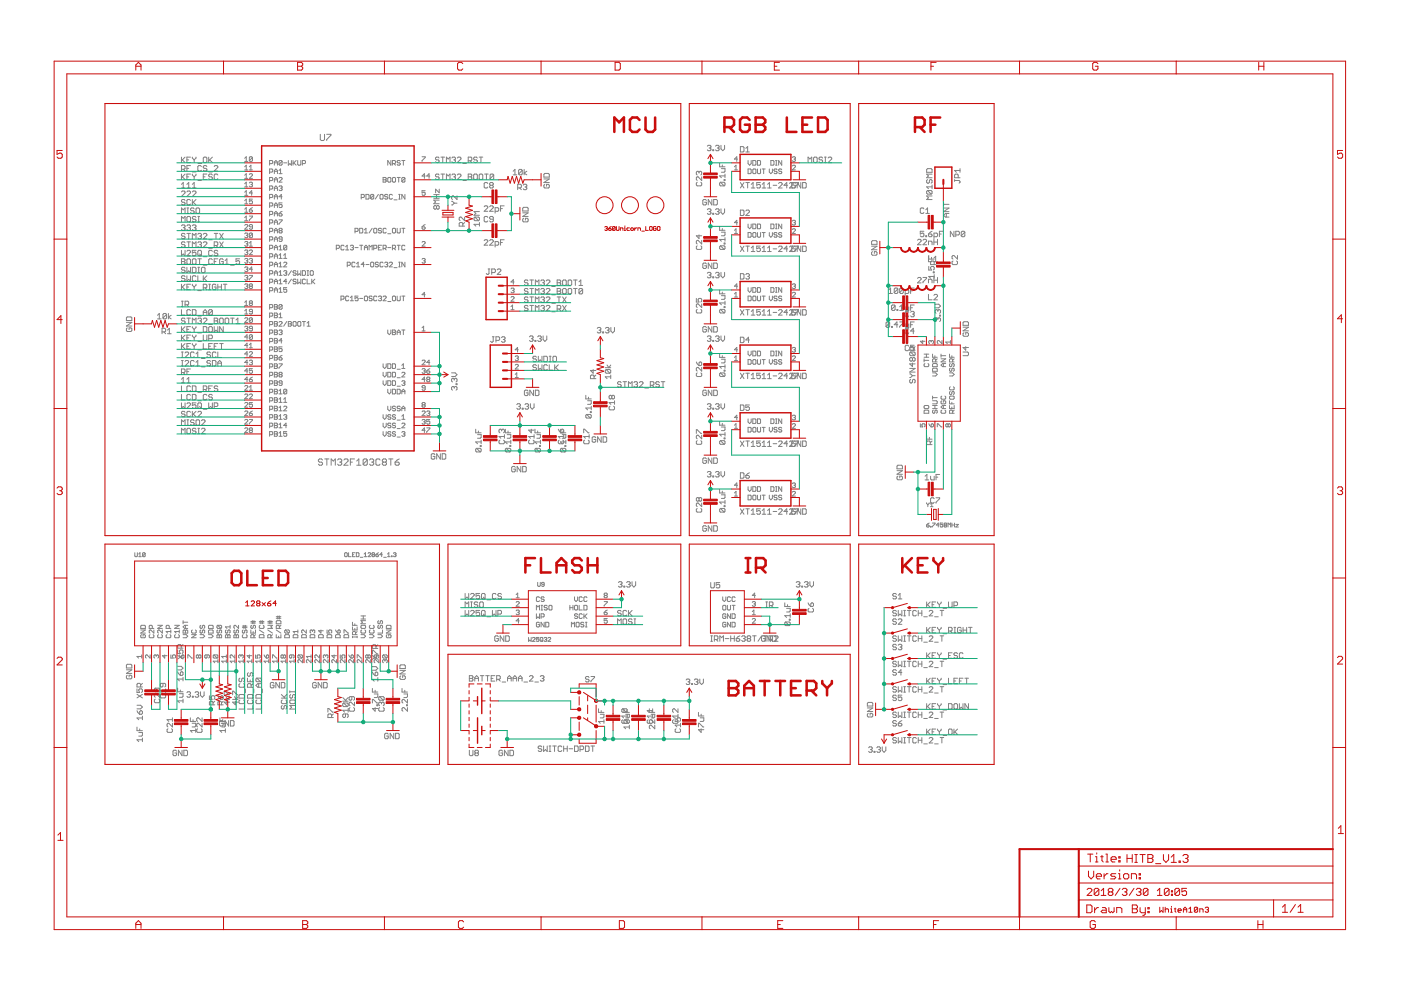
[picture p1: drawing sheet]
<svg xmlns="http://www.w3.org/2000/svg" width="420mm" height="297mm" viewBox="0 0 420 297" stroke-linecap="round" stroke-linejoin="round" font-family="sans-serif">
<g fill="none" stroke="#808080" stroke-width=".3">
<path d="M54.4 50.7h.8l.3-.2v-.6l-.3-.3h-.8v1.7M54.4 56.3h1.1M54.4 57.5l.3-.2h.5l.3 .2v.3l-1.1 1.1h1.1M54.4 47.1v1.6M54.4 52.2v1.6M54.4 55.3l.5-.6v1.6M54.7 53l.8 .8M54.7 47.9l.8 .8M54.9 50.7l.6 .6M55.5 52.2l-1.1 1.1M55.5 47.1l-1.1 1.1M56 57.5l.3-.2h.6l.2 .2v.3l-1.1 1.1h1.1"/>
<path d="M56 56.3h1.1M56 53h.6M56 55.3l.6-.6v1.6M56 47.9h.6M56 50.5h.6M57.1 52.2h-1.1v1.6h1.1M57.1 47.1h-1.1v1.6h1.1M57.1 49.6h-1.1v1.7M57.7 47.1v.3l.5 .5M57.7 52.2v.3l.5 .5M57.7 59.8v1.6M57.7 56.3h1.1"/>
<path d="M57.7 57.5l.3-.2h.5l.3 .2v.3l-1.1 1.1h1.1M57.7 51.5h1.1M57.7 55.3l.5-.6v1.6M58.2 47.9v.8M58.2 53v.8M58.8 47.1v.3l-.6 .5M58.8 52.2v.3l-.6 .5M58.8 59.8l-1.1 1.1M59.3 54.1h1.1M59.3 49h1.1M60.4 49.9l-.3-.3h-.5l-.3 .3v1.1l.3 .3h.5l.3-.3M61 47.4l.2-.3h.6l.2 .3v1.1l-.2 .2h-.6l-.2-.2z"/>
<path d="M61 53h.5M62 52.2h-1v1.6h1M62 49.9l-.2-.3h-.6l-.2 .3 .2 .6h.6l.2 .2-.2 .6h-.6l-.2-.3M62.6 47.1v1.6M62.6 51.5h1.1M62.9 47.9l.8 .8M63.7 52.5l-.3-.3h-.5l-.3 .3v.2l.3 .3h.5l.3 .6-.3 .2h-.5l-.3-.2M63.7 47.1l-1.1 1.1M64.2 49.9l.3-.3h.5l.3 .3v.3l-1.1 1.1h1.1M65.3 52.5l-.3-.3h-.5l-.3 .3v1.1l.3 .2h.5l.3-.2M73.4 56h.9M73.4 47.5l.5-.5v1.4"/>
<path d="M73.4 50l.5-.5v1.4M73.4 52.5l.5-.4v1.4M73.4 55.1l.5-.5v1.4M73.4 57.6l.5-.5v1.4M73.4 48.4h.9M73.4 50.9h.9M73.4 53.5h.9M73.4 58.5h.9M74.8 54.8l.7-.2 .2 .2-.2 .5M74.8 52.3l.2-.2 .7 .2-.9 1.2h.9M74.8 50.9h.9M74.8 50l.4-.5v1.4"/>
<path d="M75.2 55.3h.3M75.5 55.3l.2 .2-.2 .5-.7-.2M75.7 47.2v1l-.2 .2-.7-.2M75.7 47.2l-.7-.2-.2 .2v1M75.7 59.7h-.9v.7l.7-.2 .2 .7-.2 .2-.7-.2M75.7 47.2l-.9 1M75.7 57.8h-.9l.7-.7v1.4M80.9 56.7h.7l.2-.7-.2-.3h-.7v1.4M80.9 49h.7l.2-.7-.2-.2h-.7v1.4M80.9 51.6h.7l.2-.7-.2-.2h-.7v1.3M80.9 54.1h.7l.2-.7-.2-.2h-.7v1.4M80.9 59.2h.7l.2-.7-.2-.2h-.7v1.4"/>
<path d="M82.3 49.5v-.9l.4-.5 .5 .5v.9M82.3 52v-.9l.4-.4 .5 .4v.9M82.3 54.6v-.9l.4-.5 .5 .5v.9M82.3 57.1v-.9l.4-.5 .5 .5v.9M82.3 59.7v-1l.4-.4 .5 .4v1M82.3 48.8h.9M82.3 51.4h.9M82.3 53.9h.9M82.3 56.4h.9M82.3 59h.9M83.7 56l.7-.3 .2 .3-.2 .4M83.7 53.4l.2-.2 .7 .2-.9 1.2h.9"/>
<path d="M83.7 51.1l.4-.4v1.3M83.7 52h.9M84.1 56.4h.3M84.4 56.4l.2 .3-.2 .4-.7-.2M84.6 48.3l-.7-.2-.2 .2v1M84.6 59h-.9l.7-.7v1.4M84.6 48.3v1l-.2 .2-.7-.2M84.6 48.3l-.9 1M85.1 48.8h.9M86.5 48.1v1.4l.4-.5 .5 .5v-1.4M87.9 48.1v1.4M88.1 48.8l.7 .7"/>
<path d="M88.8 48.1l-.9 .9M89.3 48.1v1.2l.2 .2 .7-.2v-1.2M90.7 49h.7l.2-.7-.2-.2h-.7v1.4M96.1 40.3v1.5l.3 .3h.6l.3-.3v-1.5M98 40.3h1.2v.3l-1.2 1.2v.3M108.3 59.2h.7l.3-.7-.3-.2h-.7v1.4M109.7 58.3h.7l.3 .2v.9l-.3 .3h-.7zM112.1 58.5v.9l-.3 .3-.7-.3M112.1 58.5l-.7-.2-.3 .2v.9M112.1 58.5l-1 .9M113.5 58.3l-1 1.4M114 58.5l.2-.2 .7 .2v.9l-.2 .3-.7-.3z"/>
<path d="M114.9 53.2h.7l.2 .2-.2 .5 .2 .5-.2 .2h-.7zM114.9 53.9h.7M116.3 58.5l-.7-.2-.2 .4 .7 .3 .2 .4-.2 .3-.7-.3M116.3 53.4l.2-.2 .7 .2v1l-.2 .2-.7-.2zM117.2 48.1v1.4l-.9-1.4v1.4M117.7 49h.7l.2-.7-.2-.2h-.7v1.4M117.7 53.4l.2-.2 .7 .2v1l-.2 .2-.7-.2zM117.7 58.5l-.2-.2-.7 .2v.9l.2 .3 .7-.3M118.2 49l.4 .5M118.2 59.9h.9M119.1 53.2h.9M119.6 58.3h.4"/>
<path d="M119.6 59.7h.4M119.6 53.2v1.4M119.8 58.3v1.4M120 48.3l-.7-.2-.2 .5 .7 .2 .2 .5-.2 .2-.7-.2M120.5 48.1h.9M121 48.1v1.4M121.4 53.4v1l-.2 .2-.7-.2M121.4 58.3v1.4l-.9-1.4v1.4M121.4 53.4l-.2-.2-.7 .2v1M121.4 53.4l-.9 1M126.6 47h.9l-.9 1.4M127.5 57.1h-.9v.7l.7-.2 .2 .7-.2 .2-.7-.2"/>
<path d="M127.5 52.8h-.9l.7-.7v1.4M128.9 52.8h-.9l.7-.7v1.4M130.1 59.4h1.6M130.1 58.3h1.6M130.9 58.3v1.1M131.7 52.5l-.3-.3h-.5l-.3 .3 .3 .5h.5l.3 .3-.3 .5h-.5l-.3-.2M131.7 47.4l-.3-.3h-.5l-.3 .3 .3 .5h.5l.3 .3-.3 .5h-.5l-.3-.2M131.7 56.7v1.1l-1.1-1.1v1.1M131.7 60h-1.6l.5 .5-.5 .6h1.6M132.2 52.2h1.1M132.2 47.1h1.1M132.8 47.1v1.6"/>
<path d="M132.8 52.2v1.6M133.9 48.7v-1.6l.5 .5 .6-.5v1.6M133.9 53.8v-1.6l.5 .5 .6-.5v1.6M135.5 52.5l.3-.3h.5l.3 .3-.3 .5M135.5 47.4l.3-.3h.5l.3 .3-.3 .5M136.1 53h.2M136.1 47.9h.2M136.3 53l.3 .3-.3 .5h-.5l-.3-.2M136.3 47.9l.3 .3-.3 .5h-.5l-.3-.2M137.1 58.7v1.1l-1.1-1.1-.6 .3v.5l.3 .3M137.1 52.5l.3-.3h.6l.2 .3v.2l-1.1 1.1h1.1M137.1 47.4l.3-.3h.6l.2 .3v.2l-1.1 1.1h1.1"/>
<path d="M138.8 54.1h1.1M138.8 49h1.1M140.4 52.2h.8l.3 .3-.3 .5 .3 .6-.3 .2h-.8zM140.4 53h.8M140.4 48.2h.8l.3-.3v-.5l-.3-.3h-.8v1.6M141 48.2l.5 .5M142.3 52.2h.6l.3 .3v1.1l-.3 .2h-.6l-.3-.2v-1.1zM143.2 47.4l-.3-.3h-.6l-.3 .5 .3 .3h.6l.3 .6-.3 .2h-.6l-.3-.2M143.7 52.5l.3-.3h.5l.3 .3v1.1l-.3 .2h-.5l-.3-.2zM143.7 47.1h1.1M144.2 47.1v1.6M145.3 52.2h1.1"/>
<path d="M145.9 52.2v1.6M146.3 55l-.3-.3h-.5l-.3 .3v1.1l.3 .2h.5l.3-.2M147.1 55.5l-.3 .3 .3 .5h.6l.2-.2-.2-.6M147.1 55.5l-.3-.2 .3-.6h.6l.2 .3-.2 .5M147.1 55.5h.6M148.1 52.5v1.1l-.3 .2h-.6l-.2-.2M148.1 52.5l-.3-.3h-.6l-.2 .3v1.1M148.1 52.5l-1.1 1.1M153.9 51.3l.5-.5v1.6M153.9 52.4h1.1M155.3 56.3h.8l.3-.3v-.5l-.3-.3h-.8v1.7M155.8 56.3l.6 .6"/>
<path d="M156.6 51.1l-.2-.3h-.6l-.3 .3v1.1M156.6 51.1v1.1l-.2 .2h-.6l-.3-.2M156.6 51.1l-1.1 1.1M156.9 55.5l.3-.3h.5l.3 .3-.3 .5M157.2 50.8v1.6M157.4 56h.3M157.7 56l.3 .3-.3 .6h-.5l-.3-.3M158 51.3l-.8 .6 .8 .5M163.1 53.6h1.6l-1.6 1.1h1.6M163.4 52h1.1l.2 .3v.8h-1.6v-.8zM163.4 55.3l-.3 .2v.6l.3 .2h1.1l.2-.2v-.6l-.2-.2h-.6v.5M209.1 54.6l-.3 .3v.5l.3 .3h1.1l.2-.3v-.5l-.2-.3"/>
<path d="M209.6 51.6l-.2-.2-.6 .2v.6l.3 .3M209.6 51.6l.3-.2 .5 .2v.6l-.2 .3M209.6 51.6v.3M210.4 53v1.1l-1-1.1-.6 .3v.5l.3 .3M212.1 43.8l.3-.2h.5l.3 .2-.3 .6M212.7 44.4h.2M212.9 44.4l.3 .2-.3 .6h-.5l-.3-.3M213.5 59.8v1.6l-1.1-1.6v1.6M213.8 44.9h.2v.3h-.2zM214 59.8h.9l.2 .3v1.1l-.2 .2h-.9zM214.6 43.8l.2-.2h.6l.3 .2-.3 .6M215.1 44.4h.3"/>
<path d="M215.4 44.4l.3 .2-.3 .6h-.6l-.2-.3M215.8 48.9v1.1h1.6M216.1 54.6l-.3 .3v.5l.3 .3h1.1M216.1 54.6h1.1l.2 .3v.5l-.2 .3M216.1 54.6l1.1 1.1M216.2 43.6v1l.6 .6 .5-.6v-1M216.3 50.5h1.1v.9l-.2 .2h-.9M216.6 49.4v.6M217.2 53.8h.2v.3h-.2zM217.4 52.2v1.1M217.4 52.7h-1.6l.5 .6M220.3 50.9h.9"/>
<path d="M220.3 50l.4-.5v1.4M221.2 47.7h-.9l.7-.7v1.4M222 54.7l1.1 1.6M222 43.9h.8l.3 .3v1.1l-.3 .3h-.8zM223.1 54.7l-1.1 1.6M223.7 54.7h1M223.7 44.5l.5-.6v1.7M223.7 45.6h1M224.2 54.7v1.6M224.3 50.7h.7l.3 .2v.9l-.3 .2h-.7zM224.3 48.1v.9l.5 .5 .5-.5v-.9M225.3 56.3h1.1"/>
<path d="M225.3 55.3l.5-.6v1.6M225.8 50.9l.2-.2 .7 .2v.9l-.2 .2-.7-.2zM225.8 48.1h.7l.2 .2v1l-.2 .2h-.7zM227.2 50.7v1.1l.2 .2 .7-.2v-1.1M227.2 48.1h.7l.2 .2v1l-.2 .2h-.7zM228 54.7h-1.1v.8l.6-.2 .5 .2v.6l-.2 .2h-.6l-.3-.2M228.6 50.7h.9M228.6 56.3h1.1M228.6 55.3l.5-.6v1.6M229 50.7v1.3M230.2 56.3h1.1M230.2 55.3l.6-.6v1.6"/>
<path d="M230.7 50.7v.9l.5 .4 .4-.4v-.9M231.2 48.1h.7l.2 .2v1l-.2 .2h-.7zM231.9 55.5h1M232.6 48.1h.4M232.6 49.5h.4M232.8 48.1v1.4M233 50.9l-.7-.2-.2 .4 .7 .3 .2 .4-.2 .2-.7-.2M233.5 55l.3-.3h.5l.3 .3v.3l-1.1 1h1.1M234.4 50.9l-.7-.2-.2 .4 .7 .3 .2 .4-.2 .2-.7-.2M234.4 48.1v1.4l-.9-1.4v1.4M236.2 55.5h-1.1l.8-.8v1.6M236.8 55l.2-.3h.6l.2 .3v.3l-1 1h1.5l.2-.2v-.6h-.5"/>
<path d="M237.6 47.2l.7-.2 .2 .2-.2 .5M237.6 49.8l.2-.3 .7 .3-.9 1.1h.9M238.1 47.7h.2M238.3 47.7l.2 .2-.2 .5-.7-.2M238.4 54.7h1.1v.3l-1.1 1.1v.2M238.5 55l-.2-.3h-.6l-.3 .3v1.1l.3 .2M240.2 54.7v1.6l-1.1-1.6v1.6M240.7 54.7h.8l.3 .3v1.1l-.3 .2h-.8zM242.3 48.7v-1.6l.6 .5 .5-.5v1.6M244.3 47.1h.5l.3 .3v1.1l-.3 .2h-.5l-.3-.2v-1.1zM246.7 47.4l-.3-.3h-.5l-.3 .3 .3 .5h.5l.3 .3-.3 .5h-.5l-.3-.2M247.2 47.1h.6"/>
<path d="M247.2 48.7h.6M247.5 47.1v1.6M248.3 47.4l.3-.3h.6l.2 .3v.2l-1.1 1.1h1.1M278.2 57.1l-.3 .3v.5l.3 .3h1.1M278.2 50.5h1.1l.2 .3v.8h-1.6v-.8zM278.2 53.8l-.3 .3v.6l.5 .2 .3-.2v-.6l.6-.3 .2 .3v.6l-.2 .2M278.2 57.1h1.1l.2 .3v.5l-.2 .3M278.2 57.1l1.1 1.1M279.5 55.5v1.1M279.5 58.7h-1.6l.5 .6-.5 .5h1.6M279.5 52.2h-1.6l.5 .5-.5 .6h1.6M279.5 56h-1.6l.5 .6"/>
<path d="M286.3 53.8v.6M286.3 54.1h1.3l.3 .3-.3 .5M287.4 53.3v-.8l-.3-.3h-.5l-.3 .3v.8h1.6M287.9 50.5v1.1M287.9 51.1h-1.6l.5 .5M54.4 78.4h.8M54.4 67.7l.3-.3h.5l.3 .3-.3 .5M54.4 75v1.7l.5-.6 .6 .6v-1.7M54.4 77.6h.8l.3 .3-.3 .5 .3 .5-.3 .3h-.8zM54.4 64v-1.7l.5 .6 .6-.6v1.7M54.4 66.5v-1.6l.5 .5 .6-.5v1.6M54.9 68.2h.3"/>
<path d="M55.2 68.2l.3 .3-.3 .5h-.5l-.3-.2M55.5 60.1l-.3-.3h-.5l-.3 .5 .3 .3h.5l.3 .6-.3 .2h-.5l-.3-.2M55.5 70.2l-.3-.2h-.5l-.3 .5 .3 .3h.5l.3 .5-.3 .3h-.5l-.3-.3M55.5 72.8l-.3-.3h-.5l-.3 .5 .3 .3h.5l.3 .6-.3 .2h-.5l-.3-.2M56 67.7l.3-.3h.6l.2 .3-.2 .5M56 75.3l.3-.3h.6l.2 .3v.3l-1.1 1.1h1.1M56 64h.6M56 62.3h.6M56 70h1.1M56 72.5h1.1M56.3 64.9h.6l.2 .3v1l-.2 .3h-.6l-.3-.3v-1zM56.3 77.6h.6l.2 .3v1l-.2 .3h-.6l-.3-.3v-1z"/>
<path d="M56.3 62.3v1.7M56.6 70v1.6M56.6 72.5v1.6M56.6 68.2h.3M56.9 68.2l.2 .3-.2 .5h-.6l-.3-.2M57.1 60.1l-.2-.3h-.6l-.3 .3v1.1l.3 .2h.6l.2-.2M57.7 71.6v-1.6l.5 .5 .6-.5v1.6M57.7 74.1v-1.6l.5 .5 .6-.5v1.6M57.7 67.7l.3-.3h.5l.3 .3-.3 .5M58 77.6h.5l.3 .3v1l-.3 .3h-.5l-.3-.3v-1zM58 60.6l.8 .8M58.2 62.6l-.2-.3h-.6l-.3 .6 .3 .3h.6l.2 .5-.2 .3h-.6l-.3-.3"/>
<path d="M58.2 68.2h.3M58.5 68.2l.3 .3-.3 .5h-.5l-.3-.2M58.8 65.2l-.3-.3h-.5l-.3 .3 .3 .5h.5l.3 .3-.3 .5h-.5l-.3-.3M58.8 75h-1.1v.9l.5-.3 .6 .3v.5l-.3 .3h-.5l-.3-.3M58.8 62.6l.3-.3h.5l.3 .3v1.1l-.3 .3h-.5l-.3-.3zM59.3 66.5h.6M59.3 64.9h.6M59.3 72.8l.3-.3h.5l.3 .3-.3 .5M59.3 70.2l.3-.2h.5l.3 .2-.3 .6M59.3 77.6h1.1M59.6 64.9v1.6M59.6 75h.5l.3 .3v1.1l-.3 .3h-.5l-.3-.3v-1.1z"/>
<path d="M59.9 76.1l.5 .6M59.9 70.8h.2M59.9 73.3h.2M59.9 77.6v1.6M60.1 70.8l.3 .3-.3 .5h-.5l-.3-.3M60.1 73.3l.3 .3-.3 .5h-.5l-.3-.2M61 70.2l.2-.2h.6l.2 .2v.3l-1 1.1h1M61 72.8l.2-.3h.6l.2 .3v.2l-1 1.1h1M61 76.9h1M61 79.5h1M62.6 71.9h1.1M62.6 74.4h1.1"/>
<path d="M63.7 77.9l-.3-.3h-.5l-.3 .3v1l.3 .3h.5l.3-.3M63.7 75.3l-.3-.3h-.5l-.3 .3v1.1l.3 .3h.5l.3-.3M64.2 73.6h.8l.3-.3v-.5l-.3-.3h-.8v1.6M64.2 78.4h.6M64.2 70h1.1M64.8 70v1.6M64.8 73.6l.5 .5M65.3 75.3l-.3-.3h-.5l-.3 .6 .3 .3h.5l.3 .5-.3 .3h-.5l-.3-.3M65.3 77.6h-1.1v1.6M65.9 70l1.1 1.6M65.9 72.5l1.1 1.6M67 77.9l-.3-.3h-.6l-.2 .3v1l.2 .3h.6l.3-.3v-.5h-.6"/>
<path d="M67 70l-1.1 1.6M67 72.5l-1.1 1.6M67.5 78.1l.6-.5v1.6M67.5 79.2h1.1M69.2 79.5h1M71.9 77.6h-1.1v.8l.5-.3 .6 .3v.5l-.3 .3h-.5l-.3-.3M73.4 70.1l.7-.3 .2 .3-.2 .4M73.4 75.2l.7-.3 .2 .3-.2 .4M73.4 65.2l.5-.4v1.4M73.4 72.6l.7-.2 .2 .2-.2 .5M73.4 60.2l.5-.5v1.4M73.4 62.7l.5-.5v1.4"/>
<path d="M73.4 61.1h.9M73.4 63.6h.9M73.4 66.2h.9M73.4 67.5l.2-.2 .7 .2-.9 1.2h.9M73.4 77.7l.7-.2 .2 .2-.2 .5M73.9 78.2h.2M73.9 73.1h.2M73.9 70.5h.2M73.9 75.6h.2M74.1 73.1l.2 .2-.2 .5-.7-.2M74.1 75.6l.2 .3-.2 .4-.7-.2M74.1 78.2l.2 .2-.2 .5-.7-.3"/>
<path d="M74.1 70.5l.2 .3-.2 .4-.7-.2M74.8 75.2l.2-.3 .7 .3-.9 1.1h.9M74.8 73.8h.9M74.8 62.9h.7l.2 .5-.7 .2zM74.8 64.8h.9l-.9 1.4M74.8 77.7l.7-.2 .2 .2-.2 .5M74.8 72.9l.4-.5v1.4M75.2 78.2h.3M75.5 78.2l.2 .2-.2 .5-.7-.3M75.7 70.1l-.7-.3-.2 .3v.9M75.7 68h-.7l-.2-.2 .2-.5 .7 .2v1l-.2 .2-.7-.2M75.7 70.1v.9l-.2 .2-.7-.2"/>
<path d="M75.7 70.1l-.9 .9M75.7 62.2l-.9 .7M80.9 69.4h.7l.2-.7-.2-.3h-.7v1.4M80.9 64.3h.7l.2-.7-.2-.2h-.7v1.3M80.9 74.4h.7l.2-.7-.2-.2h-.7v1.4M80.9 61.7h.7l.2-.7-.2-.2h-.7v1.4M80.9 66.8h.7l.2-.7-.2-.2h-.7v1.4M80.9 71.9h.7l.2-.7-.2-.2h-.7v1.4M80.9 77h.7l.2-.7-.2-.2h-.7v1.3M80.9 79.5h.7l.2-.7-.2-.2h-.7v1.4M82.3 79.3h.9M82.3 74.9v-.9l.4-.5 .5 .5v.9"/>
<path d="M82.3 77.4v-.9l.4-.4 .5 .4v.9M82.3 80v-.9l.4-.5 .5 .5v.9M82.3 69.8v-.9l.4-.5 .5 .5v.9M82.3 64.7v-.9l.4-.4 .5 .4v.9M82.3 62.2v-.9l.4-.5 .5 .5v.9M82.3 67.3v-.9l.4-.5 .5 .5v.9M82.3 72.4v-1l.4-.4 .5 .4v1M82.3 61.5h.9M82.3 64.1h.9M82.3 66.6h.9M82.3 69.1h.9M82.3 71.7h.9"/>
<path d="M82.3 74.2h.9M82.3 76.8h.9M83.7 74.9h.9M83.7 64.1h.7l.2 .4-.7 .2zM83.7 65.9h.9l-.9 1.4M83.7 74l.4-.5v1.4M83.7 76.5l.4-.4v1.3M83.7 79.1l.4-.5v1.4M83.7 77.4h.9M83.7 80h.9M83.9 69.1l-.2-.2 .2-.5 .7 .3-.2 .4M83.9 69.1l-.2 .3 .2 .4 .7-.2-.2-.5"/>
<path d="M83.9 69.1h.5M84.6 60.8h-.9v.7l.7-.2 .2 .7-.2 .2-.7-.2M84.6 71.7h-.7l-.2-.3 .2-.4 .7 .2v.9l-.2 .3-.7-.3M84.6 63.4l-.9 .7M85.1 78.8l.2-.2 .7 .2-.9 1.2h.9M85.1 77.4h.9M85.1 76.5l.4-.4v1.3M86 73.7v1l-.2 .2-.7-.2M86 73.7l-.7-.2-.2 .2v1M86 73.7l-.9 1M100.9 74.4h.7l.2-.7-.2-.2h-.7v1.4M103.2 73.7l-.2-.2-.7 .2v1l.2 .2 .7-.2"/>
<path d="M103.7 74.9h.9M103.7 74l.4-.5v1.4M104.1 79.5h.7l.3-.2-.3-.7h-.7v1.4M105.1 73.7l.7-.2 .2 .2-.2 .5M105.5 74.2h.3M105.8 74.2l.2 .2-.2 .5-.7-.2M106.5 69.4h.7l.2-.7-.2-.3h-.7v1.4M106.5 74.2h.9M106.5 78.8l-.3-.2-.7 .2v1l.3 .2 .7-.2M106.9 80h1M106.9 79.1l.5-.5v1.4M107.9 73.5h.9"/>
<path d="M107.9 68.4h.7l.2 .3v.9l-.2 .2h-.7zM108.3 73.5v1.4M109.3 79.3h-1l.7-.7v1.4M109.3 69.8h.9M109.3 74.2h.9M109.3 68.9l.4-.5v1.4M109.3 74.9v-.9l.4-.5 .5 .5v.9M109.7 79.3h1M110.7 74.9v-1.4l.4 .5 .5-.5v1.4M111.1 78.8l.3-.2 .7 .2v1l-.3 .2-.7-.2zM111.6 68.4l-.9 1.4M112.1 74.4h.7l.2-.2-.2-.7h-.7v1.4"/>
<path d="M112.3 68.4l.7 .3v.9l-.2 .2-.7-.2v-.9zM113.5 78.8l-.7-.2-.3 .5 .7 .2 .3 .5-.3 .2-.7-.2M113.5 74.2h.4M114.4 68.7l-.7-.3-.2 .5 .7 .2 .2 .5-.2 .2-.7-.2M114.4 73.5h-.9v1.4h.9M114.9 74.4h.7l.2-.7-.2-.2h-.7v1.4M114.9 78.8l-.2-.2-.7 .2v1l.2 .2 .7-.2M115.4 78.8l.7-.2 .2 .2-.2 .5M115.4 74.4l.4 .5M115.8 68.7l-.2-.3-.7 .3v.9l.2 .2 .7-.2M115.8 79.3h.3M116.1 79.3l.2 .2-.2 .5-.7-.2"/>
<path d="M116.3 74.2h.9M116.3 70.1h.9M116.8 78.8l.2-.2 .7 .2-.9 1.2h.9M117.7 68.7l.2-.3 .7 .3v.9l-.2 .2-.7-.2zM117.7 74.4h.7l.2-.7-.2-.2h-.7v1.4M118.2 74.4l.4 .5M119.1 73.5h.9M119.1 68.4v1.2l.2 .2 .7-.2v-1.2M119.6 78.6h.4M119.6 80h.4M119.6 73.5v1.4M119.8 78.6v1.4"/>
<path d="M120.5 68.4h.9M121 68.4v1.4M121.4 73.7l-.2-.2-.7 .2v1l.2 .2 .7-.2M121.4 78.6v1.4l-.9-1.4v1.4M126.6 72.6l.2-.2 .7 .2-.9 1.2h.9M126.6 68h.7l.2 .5-.7 .2zM126.6 77.7l.7-.2 .2 .2-.2 .5M127 78.2h.3M127.3 78.2l.2 .2-.2 .5-.7-.3M127.5 67.3l-.9 .7M130.9 61.9l.3-.3 .5 .3v.5l-.3 .3-.5-.3M130.9 61.9l-.3-.3-.5 .3v.5l.3 .3 .5-.3"/>
<path d="M130.9 61.9v.5M135.4 60.3h.3l.5 .6M136.2 60.9l-.5 .5h-.3M136.2 60.9h.9M138.8 67.8v-.8l-.3-.3h-.5l-.3 .3v.8h1.6M139.3 65.1v1l-1-1h-.3l-.3 .2v.6l.3 .2M139.3 66.7l-.5 .5M142.4 65.1h1.1l.3 .2v.6l-.3 .2M142.4 65.1l-.2 .2v.6l.2 .2h1.1M142.4 65.1l1.1 1M143.8 63.4h-1.6l.5 .6-.5 .5h1.6M143.8 67.2h-1.6l.5 .6"/>
<path d="M143.8 66.7v1.1M145.2 62l.3-.3h.5l.3 .3v.3l-1.1 1h1.1M145.2 72.1l.3-.2h.5l.3 .2v.3l-1.1 1.1h1.1M146.3 65.2l-.3-.3h-.5l-.3 .3v1l.3 .3h.5l.3-.3M146.8 62l.3-.3h.6l.2 .3v.3l-1.1 1h1.1M146.8 72.1l.3-.2h.6l.2 .2v.3l-1.1 1.1h1.1M147.9 65.7h-.8l-.3-.3 .3-.5h.6l.2 .3v1l-.2 .3h-.6l-.3-.3M148.5 73.5h.8l.3-.3v-.5l-.3-.3h-.8v1.6M148.5 63.3h.8l.3-.2v-.6l-.3-.2h-.8v1.6M150.1 62.5h.6M150.1 72.7h.6M151.2 61.7h-1.1v1.6"/>
<path d="M151.2 71.9h-1.1v1.6M156.8 63.8h1.6l-1.6 1.1h1.6M157 62.1h1.1l.3 .3v.8h-1.6v-.8zM157 65.4l-.2 .3v.5l.2 .3h1.1l.3-.3v-.5l-.3-.3h-.5v.6M209.1 73.7l-.3 .3v.5l.3 .3h1.1l.2-.3v-.5l-.2-.3M209.6 70.4v1.1l-.8-.8h1.6M210.4 72.1v1l-1-1h-.3l-.3 .2v.6l.3 .2M211.9 60.1l-.3-.3h-.6l-.2 .3v1.1l.2 .2h.6l.3-.2v-.6h-.6M211.9 79.1l-.3-.3h-.6l-.2 .3v1.1l.2 .3h.6l.3-.3v-.5h-.6M212.1 62.9l.3-.3h.5l.3 .3-.3 .5M212.7 63.4h.2M212.9 63.4l.3 .3-.3 .5h-.5l-.3-.3"/>
<path d="M213.5 78.8v1.7l-1.1-1.7v1.7M213.8 63.9h.2v.3h-.2zM214 78.8h.9l.2 .3v1.1l-.2 .3h-.9zM214.6 62.9l.2-.3h.6l.3 .3-.3 .5M215.1 63.4h.3M215.4 63.4l.3 .3-.3 .5h-.6l-.2-.3M215.8 67.9v1.1h1.6M216.1 73.7l-.3 .3v.5l.3 .3h1.1M216.1 73.7h1.1l.2 .3v.5l-.2 .3M216.1 73.7l1.1 1.1M216.2 62.6v1.1l.6 .5 .5-.5v-1.1M216.3 69.6h1.1v.8l-.2 .3h-.9"/>
<path d="M216.6 68.5v.5M217.2 72.9h.2v.2h-.2zM217.4 71.8h-1.6l.5 .5M217.4 71.2v1.1M220.3 69l.4-.4v1.4M220.3 70h.9M221.2 66.7h-.9l.7-.7v1.4M222 73.8l1.1 1.6M222 63h.8l.3 .2v1.1l-.3 .3h-.8zM223.1 73.8l-1.1 1.6M223.7 73.8h1M223.7 63.2l.2-.2h.6l.2 .2v.3l-1 1.1h1"/>
<path d="M224.2 73.8v1.6M224.3 67.2v.9l.5 .5 .5-.5v-.9M224.3 69.7h.7l.3 .2v1l-.3 .2h-.7zM225.3 75.4h1.1M225.3 74.3l.5-.5v1.6M225.8 69.9l.2-.2 .7 .2v1l-.2 .2-.7-.2zM225.8 67.2h.7l.2 .2v.9l-.2 .3h-.7zM227.2 69.7v1.2l.2 .2 .7-.2v-1.2M227.2 67.2h.7l.2 .2v.9l-.2 .3h-.7zM228 73.8h-1.1v.8l.6-.3 .5 .3v.5l-.2 .3h-.6l-.3-.3M228.6 69.7h.9M228.6 75.4h1.1"/>
<path d="M228.6 74.3l.5-.5v1.6M229 69.7v1.4M230.2 75.4h1.1M230.2 74.3l.6-.5v1.6M230.7 69.7v.9l.5 .5 .4-.5v-.9M231.2 67.2h.7l.2 .2v.9l-.2 .3h-.7zM231.9 74.6h1M232.6 68.6h.4M232.6 67.2h.4M232.8 67.2v1.4M233 69.9l-.7-.2-.2 .5 .7 .2 .2 .5-.2 .2-.7-.2M233.5 74l.3-.2h.5l.3 .2v.3l-1.1 1.1h1.1"/>
<path d="M234.4 69.9l-.7-.2-.2 .5 .7 .2 .2 .5-.2 .2-.7-.2M234.4 67.2v1.4l-.9-1.4v1.4M236.2 74.6h-1.1l.8-.8v1.6M236.8 74l.2-.2h.6l.2 .2v.3l-1 1.1h1.5l.2-.3v-.5h-.5M237.6 68.8l.2-.2 .7 .2-.9 1.2h.9M237.6 66.3l.7-.3 .2 .3-.2 .4M238.1 66.7h.2M238.3 66.7l.2 .3-.2 .4-.7-.2M238.4 73.8h1.1v.2l-1.1 1.1v.3M238.5 74l-.2-.2h-.6l-.3 .2v1.1l.3 .3M240.2 73.8v1.6l-1.1-1.6v1.6M240.7 73.8h.8l.3 .2v1.1l-.3 .3h-.8z"/>
<path d="M261.4 73.8h1.6l-1.6 1.1h1.6M261.7 75.4l-.3 .3v.5l.3 .3h1l.3-.3v-.5l-.3-.3h-.5v.6M261.7 72.1h1l.3 .3v.8h-1.6v-.8zM275.2 72l.2-.3h.6l.2 .3v.3l-1 1.1h1M276.8 72l.3-.3h.5l.3 .3v.3l-1.1 1.1h1.1M277.1 69.3h-1.1v.8l.5-.2 .6 .2v.6l-.3 .3h-.5l-.3-.3M277.1 62.6l-.3-.3h-.5l-.3 .3v1.1l.3 .3h.5l.3-.3M277.6 70.7h.3v.3h-.3zM277.6 64h1.1M277.6 62.9l.6-.6v1.7M278.4 70.1h.9l.2 .6-.2 .3h-.6l-.3-.3zM278.4 73.4v-1.1h.9l.2 .3v.8"/>
<path d="M278.4 76.8v1.6h1.1M278.5 79.9v1h.9l-.3-.8 .3-.2h.5l.3 .2v.6l-.3 .2M278.5 76.6v1.1h1.7M279.4 77.1v.6M279.5 69.3l-1.1 .8M280.1 71.7v1.7M280.1 72.6h1.1M280.1 77.4l.5-.6v1.6M280.1 78.4h1.1M280.1 71h.8l.3-.3v-.6l-.3-.2h-.8v1.6M280.2 79.3v-.8l-.3-.3h-.5l-.3 .3v.8h1.6M281.2 71.7v1.7"/>
<path d="M281.7 70.1h.6M282.8 69.3h-1.1v1.7M283 62.4h1.6l-1.6 1h1.6M283 61.3h1.6M283 60.7v1.1M283.8 64v1.1M284.6 64h-1.1l-.5 .5 .5 .6h1.1M285.8 78.2l-.3 .3v.5l.3 .3h1.1l.2-.3v-.5l-.2-.3M286.1 69.3v1.7l-1.1-1.7v1.7M286.6 70.4h.8l.3-.3v-.5l-.3-.3h-.8v1.7M287.1 76.6v1.1l-1-1.1h-.3l-.3 .3v.5l.3 .3M289.3 69.6l-.2-.3h-.6l-.2 .3v1.1"/>
<path d="M289.3 69.6v1.1l-.2 .3h-.6l-.2-.3M289.3 69.6l-1 1.1M37.9 96.6h1.6l-1.6 1.1h1.6M38.2 95h1.1l.2 .3v.8h-1.6v-.8zM38.2 98.3l-.3 .3v.5l.3 .3h1.1l.2-.3v-.5l-.2-.3h-.6v.5M47.2 94.5l.6-.5v1.6M47.2 95.6h1.1M48.6 99.5h.8l.3-.3v-.5l-.3-.3h-.8v1.6M49.1 99.5l.6 .5M50 94.2v1.1l-.3 .3h-.6l-.2-.3M50 94.2l-.3-.2h-.6l-.2 .2v1.1M50 94.2l-1.1 1.1"/>
<path d="M50.2 99l.6-.6v1.6M50.5 94v1.6M51.3 94.5l-.8 .5 .8 .6M54.4 92.8v1.6h1.1M54.4 91.9h.5M54.4 90.3h.5M54.4 85.2v1.6M54.4 97.9v1.6M54.7 90.3v1.6M54.7 98.7l.8 .8M54.7 86l.8 .8M55.5 80.4l-.3-.3h-.5l-.3 .6 .3 .2h.5l.3 .6-.3 .2h-.5l-.3-.2"/>
<path d="M55.5 91.4h.8l.3-.3v-.5l-.3-.3h-.8v1.6M55.5 82.9l-.3-.2h-.5l-.3 .5 .3 .3h.5l.3 .5-.3 .3h-.5l-.3-.3M55.5 85.2l-1.1 1.1M55.5 97.9l-1.1 1.1M55.5 95.6l-.3-.2h-.5l-.3 .5 .3 .3h.5l.3 .5-.3 .3h-.5l-.3-.3M56 80.1v1.6l.6-.5 .5 .5v-1.6M56 82.7v1.6l.6-.6 .5 .6v-1.6M56 98.7h.6M56 95.4h1.1M56 91.4l.6 .5M56 86h.6M56.6 95.4v1.6"/>
<path d="M57.1 97.9h-1.1v1.6h1.1M57.1 93.1l-.2-.3h-.6l-.3 .3v1.1l.3 .2h.6l.2-.2M57.1 85.2h-1.1v1.6h1.1M57.7 80.1h.8l.3 .3v1.1l-.3 .2h-.8zM57.7 85.2v.3l.5 .5M57.7 92.8h.8l.3 .3v1.1l-.3 .2h-.8zM57.7 97v-1.6l.5 .5 .6-.5v1.6M57.7 97.9v.3l.5 .5M58.2 86v.8M58.2 98.7v.8M58.8 82.9l-.3-.2h-.5l-.3 .2v1.1l.3 .3h.5l.3-.3M58.8 85.2v.3l-.6 .5"/>
<path d="M58.8 97.9v.3l-.6 .5M59.3 99.8h1.1M59.3 81.7h.6M59.3 95.6l.3-.2h.5l.3 .2-.3 .6M59.3 87.1h1.1M59.3 94.7h1.1M59.3 82.7v1.6h1.1M59.3 80.1h.6M59.6 80.1v1.6M59.9 96.2h.2M60.1 96.2l.3 .2-.3 .6h-.5l-.3-.3M60.4 80.4l.3-.3h.5l.3 .3v1.1l-.3 .2h-.5l-.3-.2z"/>
<path d="M61 97.9h.8l.2 .3v1.1l-.2 .2h-.8zM61 93.6h1M61 95.6l.2-.2h.6l.2 .2v.3l-1 1.1h1M61 82.7v1.6M61 86.3h.8l.2-.3v-.5l-.2-.3h-.8v1.6M61 94.4v-1l.5-.6 .5 .6v1M61.2 83.5l.8 .8M61.5 86.3l.5 .5M62 82.7l-1 1M62.6 98.2l.3-.3h.5l.3 .3v1.1l-.3 .2h-.5l-.3-.2zM62.6 97.3h1.1M62.6 85.2h.5"/>
<path d="M62.6 86.8h.5M62.9 85.2v1.6M63.7 93.1l-.3-.3h-.5l-.3 .3v1.1M63.7 93.1v1.1l-.3 .2h-.5l-.3-.2M63.7 93.1l-1.1 1.1M64.2 95.4h.8l.3 .2-.3 .6 .3 .5-.3 .3h-.8zM64.2 97.9v1.6l.6-.5 .5 .5v-1.6M64.2 96.2h.8M64.8 85.5l-.3-.3h-.5l-.3 .3v1.1l.3 .2h.5l.3-.2v-.6h-.6M65.3 85.2v1.6M65.3 86h1.1M66.1 95.4h.6l.3 .2v1.1l-.3 .3h-.6l-.2-.3v-1.1z"/>
<path d="M66.4 85.2v1.6M67 97.9v1.6l-1.1-1.6v1.6M67 85.2h1.1M67.5 85.2v1.6M67.8 95.4h.5l.3 .2v1.1l-.3 .3h-.5l-.3-.3v-1.1zM69.2 95.4h1M69.7 95.4v1.6M70.8 97h1.1M70.8 95.9l.5-.5v1.6M73.4 95.5l.2-.3 .7 .3-.9 1.1h.9M73.4 90.6l.5-.4v1.4M73.4 93.2l.5-.5v1.4"/>
<path d="M73.4 80.2l.7-.2 .2 .2-.2 .5M73.4 82.8l.7-.3 .2 .3-.2 .4M73.4 85.3l.7-.2 .2 .2-.2 .5M73.4 98l.7-.2 .2 .2-.2 .5M73.4 91.6h.9M73.4 94.1h.9M73.9 80.7h.2M73.9 83.2h.2M73.9 85.8h.2M73.9 98.5h.2M74.1 98.5l.2 .2-.2 .5-.7-.2M74.1 83.2l.2 .3-.2 .4-.7-.2"/>
<path d="M74.1 80.7l.2 .2-.2 .5-.7-.2M74.1 85.8l.2 .2-.2 .5-.7-.2M74.8 82.5h.9l-.9 1.4M75 85.8l-.2-.2 .2-.5 .7 .2-.2 .5M75 85.8l-.2 .2 .2 .5 .7-.2-.2-.5M75 90.9l-.2-.3 .2-.4 .7 .2-.2 .5M75 90.9l-.2 .2 .2 .5 .7-.3-.2-.4M75 85.8h.5M75 90.9h.5M75.7 98.5h-.7l-.2-.2 .2-.5 .7 .2v1l-.2 .2-.7-.2M75.7 93.4h-.7l-.2-.2 .2-.5 .7 .2v1l-.2 .2-.7-.2M75.7 95.5v.9l-.2 .2-.7-.2"/>
<path d="M75.7 95.5l-.7-.3-.2 .3v.9M75.7 80.7h-.9l.7-.7v1.4M75.7 95.5l-.9 .9M80.9 97.3h.7l.2-.7-.2-.2h-.7v1.4M80.9 92.2h.7l.2-.7-.2-.2h-.7v1.4M80.9 99.8h.7l.2-.7-.2-.2h-.7v1.4M80.9 82.1h.7l.2-.7-.2-.3h-.7v1.4M80.9 84.6h.7l.2-.7-.2-.2h-.7v1.4M80.9 87.1h.7l.2-.7-.2-.2h-.7v1.4M80.9 94.8h.7l.2-.7-.2-.3h-.7v1.4M82.3 81.8h.9M82.3 86.9h.9"/>
<path d="M82.3 98.9h.7l.2 .2-.2 .5 .2 .5-.2 .2h-.7zM82.3 99.6h.7M82.3 82.5v-.9l.4-.5 .5 .5v.9M82.3 85.1v-1l.4-.4 .5 .4v1M82.3 87.6v-.9l.4-.5 .5 .5v.9M82.3 91.3h.7l.2 .2-.2 .5 .2 .5-.2 .2h-.7zM82.3 93.8h.7l.2 .3-.2 .4 .2 .5-.2 .2h-.7zM82.3 96.4h.7l.2 .2-.2 .5 .2 .4-.2 .3h-.7zM82.3 84.4h.9M82.3 92h.7M82.3 94.5h.7M82.3 97.1h.7"/>
<path d="M83.7 99.1l.7-.2 .2 .2-.2 .5M83.7 96.6l.2-.2 .7 .2-.9 1.2h.9M83.7 81.6l.4-.5v1.4M83.7 84.1l.4-.4v1.4M83.7 86.7l.4-.5v1.4M83.7 94.3l.4-.5v1.4M83.7 82.5h.9M83.7 85.1h.9M83.7 87.6h.9M83.7 95.2h.9M84.1 99.6h.3M84.4 99.6l.2 .2-.2 .5-.7-.2"/>
<path d="M84.6 91.5l-.7-.2-.2 .2v1M84.6 91.5v1l-.2 .2-.7-.2M84.6 91.5l-.9 1M85.1 81.4l.7-.3 .2 .3-.2 .4M85.5 81.8h.3M85.8 81.8l.2 .3-.2 .4-.7-.2M86 86.2h-.9v.7l.7-.2 .2 .7-.2 .2-.7-.2M86 84.4h-.9l.7-.7v1.4M86 96.4l-.9 1.4M86.5 96.4h.7l.2 .2-.2 .5 .2 .4-.2 .3h-.7zM86.5 97.1h.7M87.4 81.1l-.9 1.4"/>
<path d="M87.4 83.7l-.9 1.4M87.9 96.6l.2-.2 .7 .2v.9l-.2 .3-.7-.3zM88.8 81.4l-.7-.3-.2 .5 .7 .2 .2 .5-.2 .2-.7-.2M88.8 83.9l-.7-.2-.2 .4 .7 .3 .2 .4-.2 .3-.7-.3M89.3 83.7v1.4l.4-.5 .5 .5v-1.4M89.3 81.1v1.4l.4-.4 .5 .4v-1.4M89.5 96.4l.7 .2v.9l-.2 .3-.7-.3v-.9zM90.7 81.1h.7l.2 .3v.9l-.2 .2h-.7zM90.7 96.4h.9M91.1 96.4v1.4M91.6 83.9l-.2-.2-.7 .2v.9l.2 .3 .7-.3M92.1 81.1h.5"/>
<path d="M92.1 82.5h.5M92.1 83.7v1.4h.9M92.1 97.8h.9M92.1 96.8l.5-.4v1.4M92.3 81.1v1.4M93.3 81.1l.7 .3v.9l-.3 .2-.7-.2v-.9zM93.5 83.7v1.4M93.7 84.4l.7 .7M94.4 83.7l-.9 .9M102.3 89.7h.7l.2-.7-.2-.2h-.7v1.3M104.6 89l-.2-.2-.7 .2v.9l.2 .2 .7-.2M105.1 89.2l.4-.4v1.3"/>
<path d="M105.1 90.1h.9M107.4 88.8h-.9v.7l.7-.3 .2 .7-.2 .2-.7-.2M107.9 89.5h.9M109.5 88.8l.7 .2v.9l-.2 .2-.7-.2v-.9zM111.6 89l-.7-.2-.2 .4 .7 .3 .2 .4-.2 .2-.7-.2M113 89l-.2-.2-.7 .2v.9l.2 .2 .7-.2M113.5 89l.7-.2 .2 .2-.2 .5M113.9 89.5h.3M114.2 89.5l.2 .2-.2 .4-.7-.2M114.9 89l.2-.2 .7 .2-.9 1.1h.9M116.3 98.9v.9l.5 .5 .4-.5v-.9M116.3 90.4h.9"/>
<path d="M117.7 89l.2-.2 .7 .2v.9l-.2 .2-.7-.2zM117.7 98.9h.7l.2 .2-.2 .5 .2 .5-.2 .2h-.7zM117.7 99.6h.7M118.2 80.2h.9M119.1 99.6h.9M119.1 88.8v1.1l.2 .2 .7-.2v-1.1M120.5 98.9h.9M120.5 88.8h.9M121 88.8v1.3M121 98.9v1.4M126.6 99.2h.9M126.6 98.3l.4-.5v1.4"/>
<path d="M127.5 88.3h-.9l.7-.7v1.4M146.4 80.6h.5M146.6 80.6v1.4l-.2 .3-.6-.3M147.5 81.7h.8l.3-.3v-.5l-.3-.3h-.8v1.7M149.1 80.9l.3-.3h.5l.3 .3v.3l-1.1 1.1h1.1M153.2 86.6l.7-.2 .3 .2-.3 .5M153.2 91.9l.5-.5v1.4M153.2 92.8h1M153.2 89.1l.3-.2 .7 .2-1 1.2h1M153.7 87.1h.2M153.9 87.1l.3 .2-.3 .5-.7-.3M154.2 84.5h-1l.7-.7v1.4"/>
<path d="M158.3 84.2l-.2-.3h-.6l-.2 .6 .2 .3h.6l.2 .5-.2 .3h-.6l-.2-.3M158.3 86.7l-.2-.2h-.6l-.2 .5 .2 .3h.6l.2 .5-.2 .3h-.6l-.2-.3M158.3 89.3l-.2-.3h-.6l-.2 .6 .2 .2h.6l.2 .6-.2 .2h-.6l-.2-.2M158.3 91.8l-.2-.3h-.6l-.2 .6 .2 .3h.6l.2 .5-.2 .3h-.6l-.2-.3M158.9 91.5h1.1M158.9 89h1.1M158.9 86.5h1.1M158.9 83.9h1.1M159.4 83.9v1.7M159.4 86.5v1.6M159.4 89v1.6M159.4 91.5v1.7"/>
<path d="M160.5 85.6v-1.7l.6 .6 .5-.6v1.7M160.5 88.1v-1.6l.6 .5 .5-.5v1.6M160.5 90.6v-1.6l.6 .6 .5-.6v1.6M160.5 93.2v-1.7l.6 .6 .5-.6v1.7M162.2 91.8l.3-.3h.5l.3 .3-.3 .6M162.2 89.3l.3-.3h.5l.3 .3-.3 .5M162.2 84.2l.3-.3h.5l.3 .3-.3 .6M162.2 86.7l.3-.2h.5l.3 .2-.3 .6M162.7 87.3h.3M162.7 89.8h.3M162.7 92.4h.3M162.7 84.8h.3"/>
<path d="M163 84.8l.3 .2-.3 .6h-.5l-.3-.3M163 92.4l.3 .2-.3 .6h-.5l-.3-.3M163 87.3l.3 .2-.3 .6h-.5l-.3-.3M163 89.8l.3 .3-.3 .5h-.5l-.3-.2M163.8 91.8l.3-.3h.5l.3 .3v.3l-1.1 1.1h1.1M163.8 84.2l.3-.3h.5l.3 .3v.3l-1.1 1.1h1.1M163.8 86.7l.3-.2h.5l.3 .2v.3l-1.1 1.1h1.1M163.8 89.3l.3-.3h.5l.3 .3v.3l-1.1 1h1.1M165.5 93.5h1M165.5 88.4h1M165.5 90.9h1M165.5 85.8h1"/>
<path d="M167.1 86.5h.8l.3 .2-.3 .6 .3 .5-.3 .3h-.8zM167.1 92.6h.8l.3-.2v-.6l-.3-.3h-.8v1.7M167.1 89h1.1M167.1 83.9h.8l.3 .3-.3 .6 .3 .5-.3 .3h-.8zM167.1 87.3h.8M167.1 84.8h.8M167.6 89v1.6M167.6 92.6l.6 .6M168.7 89l1.1 1.6M168.7 91.5l1.1 1.7M169 83.9h.5l.3 .3v1.1l-.3 .3h-.5l-.3-.3v-1.1zM169 86.5h.5l.3 .2v1.1l-.3 .3h-.5l-.3-.3v-1.1z"/>
<path d="M169.8 89l-1.1 1.6M169.8 91.5l-1.1 1.7M170.6 86.5h.6l.2 .2v1.1l-.2 .3h-.6l-.2-.3v-1.1zM170.6 83.9h.6l.2 .3v1.1l-.2 .3h-.6l-.2-.3v-1.1zM172 86.5h1.1M172 83.9h1.1M172.6 83.9v1.7M172.6 86.5v1.6M173.6 84.5l.6-.6v1.7M173.6 85.6h1.1M174.7 86.7v1.1l-.2 .3h-.6l-.3-.3M174.7 86.7l-.2-.2h-.6l-.3 .2v1.1"/>
<path d="M174.7 86.7l-1.1 1.1M179.1 98.4l.3-.3h.5l.3 .3-.3 .6M179.6 99h.3M179.9 99l.3 .2-.3 .6h-.5l-.3-.3M180.7 99.5h.3v.3h-.3zM181.6 98.4l.2-.3h.6l.2 .3-.2 .6M182.1 99h.3M182.4 99l.2 .2-.2 .6h-.6l-.2-.3M183.2 98.1v1.1l.5 .6 .6-.6v-1.1M208.8 89.5v1h.8l-.2-.8 .2-.2h.6l.2 .2v.6l-.2 .2M209.1 92.7l-.3 .3v.5l.3 .3h1.1l.2-.3v-.5l-.2-.3M210.4 91.1v1.1l-1-1.1-.6 .3v.5l.3 .3"/>
<path d="M211.9 98.2l-.3-.3h-.6l-.2 .3v1.1l.2 .2h.6l.3-.2v-.6h-.6M212.1 81.9l.3-.3h.5l.3 .3-.3 .6M212.7 82.5h.2M212.9 82.5l.3 .2-.3 .6h-.5l-.3-.3M213.5 97.9v1.6l-1.1-1.6v1.6M213.8 83h.2v.3h-.2zM214 97.9h.9l.2 .3v1.1l-.2 .2h-.9zM214.6 81.9l.2-.3h.6l.3 .3-.3 .6M215.1 82.5h.3M215.4 82.5l.3 .2-.3 .6h-.6l-.2-.3M215.8 87v1.1h1.6M216.1 92.7h1.1l.2 .3v.5l-.2 .3"/>
<path d="M216.1 92.7l-.3 .3v.5l.3 .3h1.1M216.1 92.7l1.1 1.1M216.2 81.6v1.1l.6 .6 .5-.6v-1.1M216.3 88.6h1.1v.9l-.2 .2h-.9M216.6 87.5v.6M217.2 91.9h.2v.3h-.2zM217.4 90.3v1.1M217.4 90.8h-1.6l.5 .6M220.3 88.1l.4-.5v1.4M220.3 89h.9M221.2 85.8h-.9l.7-.7v1.4M222 92.8l1.1 1.6"/>
<path d="M222 82h.8l.3 .3v1.1l-.3 .3h-.8zM223.1 92.8l-1.1 1.6M223.7 92.8h1M223.7 82.3l.2-.3h.6l.2 .3-.2 .5M224.2 82.8h.3M224.2 92.8v1.6M224.3 88.8h.7l.3 .2v.9l-.3 .2h-.7zM224.3 86.2v.9l.5 .5 .5-.5v-.9M224.5 82.8l.2 .3-.2 .6h-.6l-.2-.3M225.3 93.4l.5-.6v1.6M225.3 94.4h1.1M225.8 86.2h.7l.2 .2v1l-.2 .2h-.7z"/>
<path d="M226 88.8l.7 .2v.9l-.2 .2-.7-.2v-.9zM227.2 86.2h.7l.2 .2v1l-.2 .2h-.7zM227.2 88.8v1.1l.2 .2 .7-.2v-1.1M228 92.8h-1.1v.8l.6-.2 .5 .2v.6l-.2 .2h-.6l-.3-.2M228.6 88.8h.9M228.6 93.4l.5-.6v1.6M228.6 94.4h1.1M229 88.8v1.3M230.2 93.4l.6-.6v1.6M230.2 94.4h1.1M230.7 88.8v.9l.5 .4 .4-.4v-.9M231.2 86.2h.7l.2 .2v1l-.2 .2h-.7z"/>
<path d="M231.9 93.6h1M232.6 86.2h.4M232.6 87.6h.4M232.8 86.2v1.4M233 89l-.7-.2-.2 .4 .7 .3 .2 .4-.2 .2-.7-.2M233.5 93.1l.3-.3h.5l.3 .3v.3l-1.1 1h1.1M234.4 89l-.7-.2-.2 .4 .7 .3 .2 .4-.2 .2-.7-.2M234.4 86.2v1.4l-.9-1.4v1.4M236.2 93.6h-1.1l.8-.8v1.6M236.8 93.1l.2-.3h.6l.2 .3v.3l-1 1h1.5l.2-.2v-.6h-.5M237.6 85.3l.7-.2 .2 .2-.2 .5M237.6 87.9l.2-.3 .7 .3-.9 1.1h.9"/>
<path d="M238.1 85.8h.2M238.3 85.8l.2 .2-.2 .5-.7-.2M238.4 92.8h1.1v.3l-1.1 1.1v.2M238.5 93.1l-.2-.3h-.6l-.3 .3v1.1l.3 .2M240.2 92.8v1.6l-1.1-1.6v1.6M240.7 92.8h.8l.3 .3v1.1l-.3 .2h-.8zM266.6 86.9l.5-.6v1.7M266.6 88h1M266.8 96.8l-.3-.3h-.5l-.3 .3v1.1M266.8 96.8v1.1l-.3 .2h-.5l-.3-.2M266.8 96.8l-1.1 1.1M267.4 97.9h.2v.2h-.2z"/>
<path d="M268.4 91.7l-.2-.3h-.6l-.2 .3v1.1M268.4 91.7v1.1l-.2 .2h-.6l-.2-.2M268.4 91.7l-1 1.1M269 92.8h.3v.2h-.3zM269.3 97.3h-1.1l.8-.8v1.6M269.3 86.6v1.1l-.3 .3h-.5l-.3-.3M269.3 86.6l-.3-.3h-.5l-.3 .3v1.1M269.3 86.6l-1.1 1.1M269.8 96.5h1.1v.3l-1.1 1.1v.2M269.8 93h1.1M269.8 92l.6-.6v1.6M270.9 86.6v1.1l-.3 .3h-.5l-.3-.3"/>
<path d="M270.9 86.6l-.3-.3h-.5l-.3 .3v1.1M270.9 86.6l-1.1 1.1M271.5 97v.9l.2 .2h.8v-1.1M271.5 88h.8l.2-.3v-.5l-.2-.3h-.8v1.6M271.5 92v.8l.2 .2h.8v-1M272.5 93.6l-.2-.3h-.6l-.2 .3v1.1l.2 .3h.6l.2-.3M272.5 98.7l-.2-.3h-.6l-.2 .3v1.1l.2 .2h.6l.2-.2M273.1 97.3h.5M273.1 93.6l.3-.3h.5l.3 .3-.3 .5M273.1 87.2h.5M273.1 92.2h.5M273.6 94.1h.3"/>
<path d="M273.9 94.1l.3 .3-.3 .6h-.5l-.3-.3M274.2 99.2h-1.1l.8-.8v1.6M274.2 96.5h-1.1v1.6M274.2 86.3h-1.1v1.7M274.2 91.4h-1.1v1.6M275.2 83.4l.2-.2h.6l.2 .2v.3l-1 1.1h1M276.8 83.2h1.1v.2l-1.1 1.1v.3M278.4 84.8v-1.1h.9l.2 .3v.8M278.4 88.2v1.7h1.1M279.9 81.5h.3v.3h-.3zM280.1 83.2v1.6M280.1 88.5l.3-.3h.5l.3 .3v.3l-1.1 1.1h1.1"/>
<path d="M280.1 84h1.1M280.2 82.9h-1.7l.6 .5M280.2 82.3v1.1M280.4 91.2h1.1l.6 .5-.6 .6h-1.1M281.2 83.2v1.6M281.3 93.1l-.3-.3-.6 .3v.5l.3 .3M281.3 95.5l-.3-.2-.6 .2v.6l.3 .3M281.3 93.1l.2-.3 .6 .3v.5l-.3 .3M281.3 95.5l.2-.2 .6 .2v.6l-.3 .3M281.3 93.1v.3M281.3 95.5v.3M281.8 94.5h.3v.2h-.3z"/>
<path d="M288.8 98.1h1.6l-1.6 1.1h1.6M289.1 99.7l-.3 .3v.5l.3 .3h1.1l.2-.3v-.5l-.2-.3h-.6v.5M289.1 96.4h1.1l.2 .3v.8h-1.6v-.8zM50.2 100h1.1M54.4 114.8h1.1M54.4 107.1h.5M54.4 105.5h.5M54.4 108.1h.5M54.4 115.7v1.6h1.1M54.4 111.7h.8l.3-.3v-.5l-.3-.3h-.8v1.6M54.4 100.4v1.7M54.4 103v1.6"/>
<path d="M54.4 118.2v1.6h1.1M54.4 109.7h.5M54.4 113.7l.5-.6v1.7M54.7 105.5v1.6M54.7 108.1v1.6M54.7 101.3l.8 .8M54.7 103.8l.8 .8M54.9 111.7l.6 .5M55.5 105.8l.3-.3h.5l.3 .3v.3l-1.1 1h1.1M55.5 108.3l.3-.2h.5l.3 .2v.3l-1.1 1.1h1.1M55.5 100.4l-1.1 1.1M55.5 103l-1.1 1.1"/>
<path d="M56 114.8h1.1M56 113.7l.6-.6v1.7M56 111.4h.6M56 101.3h.6M56 103.8h.6M57.1 100.4h-1.1v1.7h1.1M57.1 118.5l-.2-.3h-.6l-.3 .3v1.1l.3 .2h.6l.2-.2M57.1 116l-.2-.3h-.6l-.3 .3v1l.3 .3h.6l.2-.3M57.1 110.6h-1.1v1.6M57.1 103h-1.1v1.6h1.1M57.7 100.4v.3l.5 .6M57.7 103v.3l.5 .5"/>
<path d="M57.7 115.7h.8l.3 .3v1l-.3 .3h-.8zM57.7 118.2h.8l.3 .3v1.1l-.3 .2h-.8zM58.2 105.8l-.2-.3h-.6l-.3 .3v1.1l.3 .2h.6l.2-.2M58.2 108.3l-.2-.2h-.6l-.3 .2v1.1l.3 .3h.6l.2-.3M58.2 101.3v.8M58.2 103.8v.8M58.8 107.1h1.1M58.8 100.4v.3l-.6 .6M58.8 103v.3l-.6 .5M58.8 109.7h1.1M58.8 108.6l.5-.5v1.6M58.8 106.1l.5-.6v1.6"/>
<path d="M59.3 102.3h1.1M59.3 104.9h1.1M59.3 117.6h1.1M60.4 107.4h1.1M60.4 110h1.1M61 100.4v1.4l.2 .3h.6l.2-.3v-1.4M61 116.8h.8l.2-.3v-.5l-.2-.3h-.8v1.6M61 103v1.6h1M61.5 116.8l.5 .5M62 118.5l-.2-.3h-.6l-.2 .3v1.1l.2 .2h.6l.2-.2M62.6 101.5h.8l.3-.2v-.6l-.3-.3h-.8v1.7M62.6 116.5h.5"/>
<path d="M62.6 103.8h.5M63.1 105.8l-.2-.3h-.6l-.2 .6 .2 .2h.6l.2 .6-.2 .2h-.6l-.2-.2M63.1 108.3l-.2-.2h-.6l-.2 .5 .2 .3h.6l.2 .5-.2 .3h-.6l-.2-.3M63.7 118.5l-.3-.3h-.5l-.3 .6 .3 .2h.5l.3 .6-.3 .2h-.5l-.3-.2M63.7 108.1h.8l.3 .2v1.1l-.3 .3h-.8zM63.7 115.7h-1.1v1.6h1.1M63.7 103h-1.1v1.6h1.1M64.2 103.8h.6M64.8 105.8l-.3-.3h-.5l-.3 .3v1.1l.3 .2h.5l.3-.2M65.3 105.5v1.6h1.1M65.3 109.7v-1.1l.6-.5 .5 .5v1.1M65.3 116l-.3-.3h-.5l-.3 .5 .3 .3h.5l.3 .5-.3 .3h-.5l-.3-.3"/>
<path d="M65.3 103h-1.1v1.6M65.3 108.9h1.1M65.9 103h1.1M66.4 103v1.6M73.4 115.8l.2-.2 .7 .2-.9 1.2h.9M73.4 118.3l.2-.2 .7 .2-.9 1.2h.9M74.3 113.7h-.9l.7-.7v1.4M74.3 108.6h-.9l.7-.7v1.4M74.3 111.2h-.9l.7-.7v1.4M74.3 101h-.9l.7-.7v1.4M74.3 103.6h-.9l.7-.7v1.4M74.3 106.1h-.9l.7-.7v1.4"/>
<path d="M74.8 113.7h.7l.2 .5-.7 .2zM74.8 117h.9M74.8 108.2l.7-.3 .2 .3-.2 .4M74.8 105.6l.2-.2 .7 .2-.9 1.2h.9M74.8 118.3l.2-.2 .7 .2-.9 1.2h.9M74.8 103.3l.4-.4v1.4M74.8 116l.4-.4v1.4M74.8 104.3h.9M75.2 108.6h.3M75.5 108.6l.2 .3-.2 .4-.7-.2M75.7 110.5h-.9v.7l.4-.2 .5 .2-.2 .7-.7-.2M75.7 100.6l-.7-.3-.2 .3v.9"/>
<path d="M75.7 100.6v.9l-.2 .2-.7-.2M75.7 100.6l-.9 .9M75.7 113l-.9 .7M80.9 110h.7l.2-.7-.2-.2h-.7v1.3M80.9 112.5h.7l.2-.7-.2-.2h-.7v1.4M80.9 115.1h.7l.2-.7-.2-.3h-.7v1.4M80.9 102.4h.7l.2-.2-.2-.8h-.7v1.4M80.9 104.9h.7l.2-.2-.2-.7h-.7v1.4M80.9 107.4h.7l.2-.7-.2-.2h-.7v1.4M80.9 117.6h.7l.2-.7-.2-.2h-.7v1.4M82.3 114.1h.7l.2 .3-.2 .4 .2 .5-.2 .2h-.7zM82.3 111.6h.7l.2 .2-.2 .5 .2 .5-.2 .2h-.7z"/>
<path d="M82.3 109.1h.7l.2 .2-.2 .4 .2 .5-.2 .2h-.7zM82.3 117.4h.7M82.3 119.2h.7l.2 .2-.2 .5 .2 .5-.2 .2h-.7zM82.3 106.5h.7l.2 .2-.2 .5 .2 .5-.2 .2h-.7zM82.3 114.8h.7M82.3 101.4h.7l.2 .3-.2 .5 .2 .4-.2 .2h-.7zM82.3 104h.7l.2 .2-.2 .5 .2 .5-.2 .2h-.7zM82.3 116.7h.7l.2 .2-.2 .5 .2 .4-.2 .3h-.7zM82.3 102.2h.7M82.3 104.7h.7M82.3 107.2h.7M82.3 109.7h.7"/>
<path d="M82.3 112.3h.7M82.3 119.9h.7M83.7 109.1h.9l-.9 1.3M83.7 107.2h.7l.2 .5-.2 .2h-.5zM83.7 117.1l.4-.4v1.4M83.7 119.7l.4-.5v1.4M83.7 118.1h.9M83.9 112.3l-.2-.2 .2-.5 .7 .2-.2 .5M83.9 112.3l-.2 .2 .2 .5 .7-.2-.2-.5M83.9 112.3h.5M84.6 114.8h-.7l-.2-.2 .2-.5 .7 .3v.9l-.2 .2-.7-.2M84.6 102.2h-.9l.7-.8v1.4"/>
<path d="M84.6 104h-.9v.7l.4-.3 .5 .3-.2 .7-.7-.2M84.6 106.5l-.9 .7M85.1 119.7l.4-.5v1.4M86 116.9l-.2-.2-.7 .2v.9M86 116.9v.9l-.2 .3-.7-.3M86 116.9l-.9 .9M114.9 109.1v.9l.5 .4 .4-.4v-.9M114.9 111.6v.9l.5 .5 .4-.5v-.9M114.9 114.1v1l.5 .4 .4-.4v-1M116.3 111.6h.7l.2 .2v1l-.2 .2h-.7zM116.3 109.1h.7l.2 .2v.9l-.2 .2h-.7zM116.3 114.1h.7l.2 .3v.9l-.2 .2h-.7z"/>
<path d="M116.3 116.7v.9l.5 .5 .4-.5v-.9M117.7 109.1h.7l.2 .2v.9l-.2 .2h-.7zM117.7 111.6h.7l.2 .2v1l-.2 .2h-.7zM117.7 114.1h.7l.2 .3v.9l-.2 .2h-.7zM117.7 116.7h.7l.2 .2v.9l-.2 .3h-.7zM119.1 116.7h.7l.2 .2v.9l-.2 .3h-.7zM119.1 110.7h.9M119.1 113.2h.9M119.1 115.8h.9M119.1 100.3v-.9l.5-.5 .4 .5v.9M120.5 111.8l.2-.2 .7 .2-.9 1.2h.9M120.5 110.4h.9"/>
<path d="M120.5 117.4h.9M120.5 109.5l.5-.4v1.3M120.5 114.4l.7-.3 .2 .3-.2 .4M120.5 118.1v-1l.5-.4 .4 .4v1M121 114.8h.2M121.2 114.8l.2 .3-.2 .4-.7-.2M126.6 108.2l.2-.3 .7 .3-.9 1.1h.9M126.6 110.7l.7-.2 .2 .2-.2 .5M127 111.2h.3M127.3 111.2l.2 .2-.2 .5-.7-.2M127.5 113.7h-.9l.7-.7v1.4M127.5 116.3h-.7l-.2-.3 .2-.4 .7 .2v.9l-.2 .3-.7-.3"/>
<path d="M128 111.2h.7l.2 .5-.7 .2zM128.2 113.7h.5M128.2 113.7l-.2-.2 .2-.5 .7 .3-.2 .4M128.2 113.7l-.2 .3 .2 .4 .7-.2-.2-.5M128.9 108.6h-.9l.7-.7v1.4M128.9 110.5l-.9 .7M135.4 111.8h1.1l.6 .5-.6 .5h-1.1M136.2 116.1l-.2-.3-.6 .3v.6l.3 .2M136.2 113.7l-.2-.3-.6 .3v.5l.3 .3M136.2 116.1l.3-.3 .6 .3v.6l-.3 .2M136.2 113.7v.2M136.2 116.1v.3"/>
<path d="M136.2 113.7l.3-.3 .6 .3v.5l-.3 .3M136.8 115h.3v.3h-.3zM147.7 100.9h.5M147.9 100.9v1.4l-.2 .3-.6-.3M148.7 102h.9l.2-.2v-.6l-.2-.3h-.9v1.7M150.4 101.2l.3-.3h.5l.3 .3-.3 .6M150.9 101.8h.3M151.2 101.8l.3 .2-.3 .6h-.5l-.3-.3M154.5 113.2h.9M154.5 112.2l.5-.4v1.4M154.5 109.5l.2-.3 .7 .3-.9 1.1h.9M154.5 106.9l.7-.2 .2 .2-.2 .5"/>
<path d="M155 107.4h.2M155.2 107.4l.2 .2-.2 .5-.7-.3M155.4 104.8h-.9l.7-.7v1.4M158.3 117.2l-.2-.3h-.6l-.2 .3v1.1l.2 .3h.6l.2-.3v-.5h-.5M158.8 101l.3-.3h.5l.3 .3-.3 .5M159.3 101.5h.3M159.6 101.5l.3 .3-.3 .5h-.5l-.3-.3M160 116.9v1.7l-1.1-1.7v1.7M160.4 102h.3v.3h-.3zM160.5 116.9h.9l.2 .3v1.1l-.2 .3h-.9zM160.9 107.1l-.3-.3h-.5l-.3 .3 .3 .5h.5l.3 .3-.3 .5h-.5l-.3-.3M160.9 109.6l-.3-.3h-.5l-.3 .3 .3 .5h.5l.3 .3-.3 .6h-.5l-.3-.3"/>
<path d="M161.2 101l.3-.3h.6l.2 .3-.2 .5M161.4 106.8v1.6l.6-.5 .5 .5v-1.6M161.4 109.3v1.7l.6-.6 .5 .6v-1.7M161.8 101.5h.3M162.1 101.5l.2 .3-.2 .5h-.6l-.3-.3M162.9 100.7v1.1l.5 .5 .6-.5v-1.1M163.1 106.8h.8l.3 .3v1l-.3 .3h-.8zM164.2 109.6l-.3-.3h-.6l-.2 .3v1.1l.2 .3h.6l.3-.3M164.7 109.3v1.7h1.1M164.7 106.8h.6M164.7 108.4h.6M165 106.8v1.6"/>
<path d="M166.1 106.8h.5l.3 .3v1l-.3 .3h-.5l-.3-.3v-1zM166.3 109.3v1.7M166.6 110.1l.8 .9M167.4 109.3l-1.1 1.1M175.7 118.5v1.1h1.6M176.5 119v.6M177.9 110.8v1.1l-.8-.9h1.6M178.2 113.5v-.8l-.3-.3h-.5l-.3 .3v.8h1.6M178.7 112.4l-.5 .5M181.5 110.2h1.7M181.8 110.8h1.1l.3 .2v.6l-.3 .3M181.8 110.8l-.3 .2v.6l.3 .3h1.1"/>
<path d="M181.8 110.8l1.1 1.1M182.1 109.4l.5 .8 .6-.8M183.2 112.4v1.1M183.2 112.9h-1.7l.6 .6M183.5 118.8l-.3-.3-.5 .3v.5l.2 .3 .6-.3M183.5 118.8l.2-.3 .6 .3v.5l-.3 .3-.5-.3M183.5 118.8v.5M186.3 114.7l-.3-.3h-.5l-.3 .3 .3 .5h.5l.3 .3-.3 .5h-.5l-.3-.2M186.8 114.4h1.1M187.4 114.4v1.6M188.5 116v-1.6l.5 .6 .6-.6v1.6M190.1 114.7l.3-.3h.5l.3 .3-.3 .5"/>
<path d="M190.6 115.2h.3M190.9 115.2l.3 .3-.3 .5h-.5l-.3-.2M191.7 114.7l.3-.3h.6l.2 .3v.3l-1.1 1h1.1M193.4 116.3h1.1M195 115.5h.8l.3-.3v-.5l-.3-.3h-.8v1.6M195.6 115.5l.5 .5M197.7 114.7l-.2-.3h-.6l-.2 .3 .2 .5h.6l.2 .3-.2 .5h-.6l-.2-.2M198.3 114.4h1.1M198.8 114.4v1.6M208.8 108.5l.8 1.1M209.1 111.8l-.3 .2v.6l.3 .3h1.1l.2-.3v-.6l-.2-.2M209.6 108.8l.3-.3 .5 .3v.5l-.2 .3h-.6z"/>
<path d="M210.4 110.1v1.1l-1-1.1-.6 .3v.6l.3 .2M211.9 117.2l-.3-.3h-.6l-.2 .3v1.1l.2 .3h.6l.3-.3v-.5h-.6M212.1 101l.3-.3h.5l.3 .3-.3 .5M212.7 101.5h.2M212.9 101.5l.3 .3-.3 .5h-.5l-.3-.3M213.5 116.9v1.7l-1.1-1.7v1.7M213.8 102h.2v.3h-.2zM214 116.9h.9l.2 .3v1.1l-.2 .3h-.9zM214.6 101l.2-.3h.6l.3 .3-.3 .5M215.1 101.5h.3M215.4 101.5l.3 .3-.3 .5h-.6l-.2-.3M215.8 106v1.1h1.6"/>
<path d="M216.1 111.8l-.3 .2v.6l.3 .3h1.1M216.1 111.8h1.1l.2 .2v.6l-.2 .3M216.1 111.8l1.1 1.1M216.2 100.7v1.1l.6 .5 .5-.5v-1.1M216.3 107.7h1.1v.8l-.2 .3h-.9M216.6 106.6v.5M217.2 111h.2v.2h-.2zM217.4 109.3v1.1M217.4 109.9h-1.6l.5 .5M220.3 108.1h.9M220.3 107.1l.4-.4v1.4M221.2 104.8h-.9l.7-.7v1.4"/>
<path d="M222 111.9l1.1 1.6M222 101.1h.8l.3 .2v1.1l-.3 .3h-.8zM223.1 111.9l-1.1 1.6M223.7 111.9h1M224.2 111.9v1.6M224.3 105.2v1l.5 .5 .5-.5v-1M224.3 107.8h.7l.3 .2v.9l-.3 .3h-.7zM224.7 101.9h-1l.8-.8v1.6M225.3 112.4l.5-.5v1.6M225.3 113.5h1.1M225.8 108l.2-.2 .7 .2v.9l-.2 .3-.7-.3zM225.8 105.2h.7l.2 .3v.9l-.2 .3h-.7z"/>
<path d="M227.2 107.8v1.1l.2 .3 .7-.3v-1.1M227.2 105.2h.7l.2 .3v.9l-.2 .3h-.7zM228 111.9h-1.1v.8l.6-.3 .5 .3v.5l-.2 .3h-.6l-.3-.3M228.6 107.8h.9M228.6 112.4l.5-.5v1.6M228.6 113.5h1.1M229 107.8v1.4M230.2 112.4l.6-.5v1.6M230.2 113.5h1.1M230.7 107.8v.9l.5 .5 .4-.5v-.9M231.2 105.2h.7l.2 .3v.9l-.2 .3h-.7zM231.9 112.7h1"/>
<path d="M232.6 106.7h.4M232.6 105.2h.4M232.8 105.2v1.5M233 108l-.7-.2-.2 .4 .7 .3 .2 .4-.2 .3-.7-.3M233.5 112.1l.3-.2h.5l.3 .2v.3l-1.1 1.1h1.1M234.4 108l-.2-.2-.7 .2 .2 .5 .7 .2-.2 .5-.7-.3M234.4 105.2v1.5l-.9-1.5v1.5M236.2 112.7h-1.1l.8-.8v1.6M236.8 112.1l.2-.2h.6l.2 .2v.3l-1 1.1h1.5l.2-.3v-.5h-.5M237.6 104.4l.7-.3 .2 .3-.2 .4M237.6 106.9l.2-.2 .7 .2-.9 1.2h.9M238.1 104.8h.2"/>
<path d="M238.3 104.8l.2 .3-.2 .4-.7-.2M238.4 111.9h1.1v.2l-1.1 1.1v.3M238.5 112.1l-.2-.2h-.6l-.3 .2v1.1l.3 .3M240.2 111.9v1.6l-1.1-1.6v1.6M240.7 111.9h.8l.3 .2v1.1l-.3 .3h-.8zM272.5 103.8l-.2-.3h-.6l-.2 .3v1l.2 .3h.6l.2-.3M272.8 112.1l.8 .5M272.8 110.4h1.6l-1.6 1.1h1.6M273.1 113.7l-.3 .3v.5l.3 .3 .5-.3v-.5l.3-.3 .5 .3v.5l-.2 .3M273.1 105.5l-.3 .3v.5l.3 .3h1.1M273.1 105.5h1.1l.2 .3v.5l-.2 .3M273.1 105.5l1.1 1.1"/>
<path d="M273.6 107.4l-.2-.2-.6 .2v.6l.3 .2 .5-.2M273.6 107.4v.6M273.6 108.8v1.1l-.8-.8h1.6M273.6 107.4l.3-.2 .5 .2v.6l-.2 .2-.6-.2M273.6 112.6l-.5 .6h-.3M273.6 112.6h.8M273.9 105v-.8l-.3-.3h-.5l-.3 .3v.8h1.6M274.2 103.5h-1.1v.8l.5-.3 .6 .3v.5l-.3 .3h-.5l-.3-.3M274.4 103.9l-.5 .5M276.7 102.1v.9l-.7-.7h1.4M277.1 107.5v1M277.1 108h1.4"/>
<path d="M277.1 107.1h1.4M277.1 106.2h1.4M277.4 109l-.3 .2 .3 .7h.9l.2-.2-.2-.7M277.8 106.2v.9M279.3 102.3l.2-.2 .5 .2-.3 .7M279.3 102.3l-.3-.2-.4 .2 .2 .7M279.3 102.3v.2M279.7 106.2v.9h1.4M279.7 118.7v1M279.7 111.8h.9l.5 .4-.5 .5h-.9M279.7 119.2h1.4M279.9 109h.9l.3 .2v.7h-1.4v-.7z"/>
<path d="M279.9 110.4h.9l.3 .2v.7h-1.4v-.7zM280.4 106.6v.5M280.6 108.5v-.7l-.7-.3-.2 .3v.7h1.4M281.1 107.5l-.5 .5M282.2 106.6h1.4M282.2 106.2v.9M282.2 107.5h1.4l-1.4 1h1.4M282.4 118.7l-.2 .3 .2 .7h1l.2-.3-.2-.7M282.5 102.1v.9l-.9-.9-.5 .2 .2 .7M282.9 109v.9M283.6 109h-.9l-.5 .4 .5 .5h.9M284.8 111.8h.9l.5 .4-.5 .5h-.9"/>
<path d="M284.8 106.2v.9h1.4M284.8 119l.2-.3h.9l.3 .7-.3 .3h-.9zM285 110.4l-.2 .2 .2 .7 .5-.2 .2-.7 .5 .2-.3 .7M285 109l-.2 .2 .2 .7 .5-.2 .2-.7 .5 .2-.3 .7M285 117.3l-.2 .3 .2 .7 .5-.3 .2-.7 .5 .3-.3 .7M285 115.9l-.2 .3 .2 .7h.9l.3-.3-.3-.7M285 102.1v.9M285 102.5h-1.4l.5 .5M285.5 106.6v.5M285.7 108.5v-.7l-.7-.3-.2 .3v.7h1.4M286.2 107.5l-.5 .5M288.8 105.5h1.4l.2 .3v.5l-.2 .3h-1.4"/>
<path d="M289.6 103.9v1.1l-.8-.8h1.6M54.4 120.8v1.6l.5-.6 .6 .6v-1.6M54.4 127.5v-1.7l.5 .6 .6-.6v1.7M54.4 130v-1.6l.5 .5 .6-.5v1.6M55.5 123.6l-.3-.3h-.5l-.3 .5 .3 .3h.5l.3 .6-.3 .2h-.5l-.3-.2M56 121l.3-.2h.6l.2 .2v.3l-1.1 1.1h1.1M56 128.7l.3-.3h.6l.2 .3v1l-.2 .3h-.6l-.3-.3zM56 127.5h.6M56 125.8h.6M56.3 125.8v1.7M57.1 123.6l-.2-.3h-.6l-.3 .3v1.1l.3 .2h.6l.2-.2M57.7 123.3v1.6"/>
<path d="M58 124.1l.8 .8M58.2 126.1l-.2-.3h-.6l-.3 .6 .3 .2h.6l.2 .6-.2 .3h-.6l-.3-.3M58.8 120.8h-1.1v.8l.5-.3 .6 .3v.5l-.3 .3h-.5l-.3-.3M58.8 128.7l-.3-.3h-.5l-.3 .5 .3 .3h.5l.3 .5-.3 .3h-.5l-.3-.3M58.8 126.1l.3-.3h.5l.3 .3v1.1l-.3 .3h-.5l-.3-.3zM58.8 123.3l-1.1 1.1M59.3 120.1h1.1M59.3 123.6l.3-.3h.5l.3 .3v.2l-1.1 1.1h1.1M59.3 128.4h.6M59.3 130h.6M59.6 120.8h.5l.3 .2v1.1l-.3 .3h-.5l-.3-.3v-1.1zM59.6 128.4v1.6"/>
<path d="M59.9 121.8l.5 .6M60.4 126.1l.3-.3h.5l.3 .3v.3l-1.1 1.1h1.1M60.4 128.7l.3-.3h.5l.3 .3v.2l-1.1 1.1h1.1M61 122.7h1M62.6 120.8v1.6l.5-.6 .6 .6v-1.6M64.2 121.8h.8l.3-.2v-.6l-.3-.2h-.8v1.6M73.4 123.4l.2-.2 .7 .2-.9 1.2h.9M73.4 128.5l.2-.3 .7 .3v.2l-.9 1h.9M73.4 120.9l.2-.3 .7 .3-.9 1.1h.9M73.4 126l.2-.3 .7 .3-.9 1.1h.9M74.8 123.9h.7l.2 .5-.7 .2zM74.8 125.7h.9l-.9 1.4"/>
<path d="M75 129l-.2 .2 .2 .5 .7-.3-.2-.4M75 129h.5M75 129l-.2-.3 .2-.5 .7 .3-.2 .5M75.7 120.6h-.9v.7l.4-.2 .5 .2-.2 .7-.7-.2M75.7 123.2l-.9 .7M80.9 120.1h.7l.2-.7-.2-.2h-.7v1.4M80.9 130.3h.7l.2-.7-.2-.2h-.7v1.4M80.9 122.7h.7l.2-.7-.2-.2h-.7v1.3M80.9 125.2h.7l.2-.7-.2-.2h-.7v1.4M80.9 127.8h.7l.2-.7-.2-.3h-.7v1.4M82.3 124.3h.7l.2 .2-.2 .5 .2 .5-.2 .2h-.7zM82.3 129.4h.7l.2 .2-.2 .5 .2 .4-.2 .3h-.7z"/>
<path d="M82.3 122.4h.7M82.3 121.8h.7l.2 .2-.2 .4 .2 .5-.2 .2h-.7zM82.3 126.8h.7l.2 .3-.2 .4 .2 .5-.2 .2h-.7zM82.3 125h.7M82.3 127.5h.7M82.3 130.1h.7M83.7 120.6h.9M83.7 122.2l.4-.4v1.3M83.7 124.8l.4-.5v1.4M83.7 127.3l.4-.5v1.4M83.7 129.8l.4-.4v1.4M83.7 123.1h.9"/>
<path d="M83.7 125.7h.9M83.7 128.2h.9M83.7 130.8h.9M85.1 124.5l.7-.2 .2 .2-.2 .5M85.1 120.6h.9M85.1 122l.2-.2 .7 .2-.9 1.1h.9M85.5 125h.3M85.8 125l.2 .2-.2 .5-.7-.2M86 127.5h-.9l.7-.7v1.4M86 129.4h-.9v.7l.4-.3 .5 .3-.2 .7-.7-.3M96.7 137.9l-.3-.3h-.6l-.3 .3v.3l.3 .3h.6l.3 .6-.3 .3h-.6l-.3-.3M97.4 137.6h1.3"/>
<path d="M98 137.6v1.8M99.3 139.4v-1.8l.6 .6 .7-.6v1.8M101.2 137.9l.3-.3h.7l.3 .3-.3 .6M101.9 138.5h.3M102.2 138.5l.3 .3-.3 .6h-.7l-.3-.3M103.1 137.9l.4-.3h.6l.3 .3v.3l-1.3 1.2h1.3M105.1 138.5h.6M106.3 137.6h-1.2v1.8M107 139.4h1.2M107 138.2l.6-.6v1.8M110.2 137.9l-.4-.3h-.6l-.3 .3v1.2M110.2 137.9l-1.3 1.2"/>
<path d="M110.2 137.9v1.2l-.4 .3h-.6l-.3-.3M110.8 137.9l.3-.3h.7l.3 .3-.3 .6M111.4 138.5h.4M111.8 138.5l.3 .3-.3 .6h-.7l-.3-.3M114 137.9l-.3-.3h-.6l-.4 .3v1.2l.4 .3h.6l.3-.3M114.9 124.3v.9l.5 .5 .4-.5v-.9M114.9 126.8v1l.5 .4 .4-.4v-1M114.9 129.4v.9l.5 .5 .4-.5v-.9M115 138.5l-.3 .3 .3 .6h.6l.3-.3-.3-.6M115 138.5l-.3-.3 .3-.6h.6l.3 .3-.3 .6M115 138.5h.6M116.3 121.8v.9l.5 .4 .4-.4v-.9"/>
<path d="M116.6 137.6h1.2M117.2 137.6v1.8M117.2 124.5l-.2-.2-.7 .2 .2 .5 .7 .2-.2 .5-.7-.2M117.2 127.1l-.2-.3-.7 .3 .2 .4 .7 .3-.2 .4-.7-.2M117.2 129.6l-.2-.2-.7 .2 .2 .5 .7 .2-.2 .5-.7-.3M118.5 138.5h.9l.3 .6-.3 .3h-.6l-.3-.3zM118.6 122l-.7-.2-.2 .4 .7 .2 .2 .5-.2 .2-.7-.2M118.6 124.5l-.7-.2-.2 .5 .7 .2 .2 .5-.2 .2-.7-.2M118.6 127.1l-.2-.3-.7 .3 .2 .4 .7 .3-.2 .4-.7-.2M118.6 129.6l-.2-.2-.7 .2 .2 .5 .7 .2-.2 .5-.7-.3M119.1 125.9h.9M119.1 128.5h.9"/>
<path d="M119.1 131h.9M119.7 137.6l-1.2 .9M120 122l-.7-.2-.2 .4 .7 .2 .2 .5-.2 .2-.7-.2M120.5 123.1v-.9l.5-.4 .4 .4v.9M120.5 129.6l.7-.2 .2 .2-.2 .5M120.5 122.4h.9M120.5 124.8l.5-.5v1.4M120.5 127.1l.2-.3 .7 .3-.9 1.1h.9M120.5 125.7h.9M121 130.1h.2M121.2 130.1l.2 .2-.2 .5-.7-.3M126.6 123.4l.2-.2 .7 .2-.9 1.2h.9"/>
<path d="M126.6 126l.7-.3 .2 .3-.2 .4M126.8 121.3l-.2-.2 .2-.5 .7 .3-.2 .4M126.8 121.3l-.2 .3 .2 .4 .7-.2-.2-.5M126.8 121.3h.5M127 126.4h.3M127.3 126.4l.2 .3-.2 .4-.7-.2M127.5 129h-.9l.7-.8v1.5M128 123.4l.7-.2 .2 .2-.2 .5M128 128.2h.9l-.9 1.5M128.4 123.9h.3M128.7 123.9l.2 .2-.2 .5-.7-.2M128.9 125.7h-.9v.7l.4-.2 .5 .2-.2 .7-.7-.2"/>
<path d="M130.4 136.3l-.2-.3h-.6l-.3 .3v1.1l.3 .2h.6l.2-.2v-.6h-.5M132.1 136v1.6l-1.1-1.6v1.6M132.6 136h.8l.3 .3v1.1l-.3 .2h-.8zM142.7 128.7v1h1.6M142.9 134.4l-.2 .2v.6l.2 .3h1.1M142.9 134.4h1.1l.3 .2v.6l-.3 .3M142.9 134.4l1.1 1.1M143.2 130.3h1.1v.8l-.3 .3h-.8M143.5 129.2v.5M144 133.6h.3v.2h-.3zM144.3 132.5h-1.6l.5 .5M144.3 131.9v1.1"/>
<path d="M149.9 131.9l-.3 .3v.5l.3 .3h1.1l.3-.3v-.5l-.3-.3M150.5 128.9l-.3-.2-.6 .2v.6l.3 .2M150.5 128.9l.2-.2 .6 .2v.6l-.3 .2M150.5 128.9v.3M151.3 130.3v1.1M151.3 130.8h-1.7l.6 .6M151.6 128.7v1h1.6M151.8 134.4l-.2 .2v.6l.2 .3h1.1M151.8 134.4h1.1l.3 .2v.6l-.3 .3M151.8 134.4l1.1 1.1M152.1 130.3h1.1v.8l-.3 .3h-.8M152.4 129.2v.5"/>
<path d="M152.9 133.6h.3v.2h-.3zM153.2 131.9v1.1M153.2 132.5h-1.6l.5 .5M155 121.3l.3-.3h.5l.3 .3-.3 .5M155.5 121.8h.3M155.8 121.8l.3 .3-.3 .5h-.5l-.3-.2M156.2 139.8v1.6l-1.1-1.6v1.6M156.6 122.4h.3v.2h-.3zM156.7 139.8h.8l.3 .3v1.1l-.3 .2h-.8zM157.4 121.3l.3-.3h.5l.3 .3-.3 .5M158 121.8h.2M158.2 121.8l.3 .3-.3 .5h-.5l-.3-.2"/>
<path d="M158.8 131.9l-.3 .3v.5l.3 .3h1.1l.3-.3v-.5l-.3-.3M159.1 121v1.1l.5 .5 .6-.5v-1.1M159.3 128.7v1l-.8-.8h1.7M160.2 130.3v1.1M160.2 130.8h-1.7l.6 .6M160.4 128.7v1h1.7M160.7 134.4l-.3 .2v.6l.3 .3h1.1M160.7 134.4h1.1l.3 .2v.6l-.3 .3M160.7 134.4l1.1 1.1M161 130.3h1.1v.8l-.3 .3h-.8M161.2 129.2v.5M161.8 133.6h.3v.2h-.3z"/>
<path d="M162.1 132.5h-1.7l.6 .5M162.1 131.9v1.1M167.4 128.7l.8 1v-.8l.6-.2 .3 .2v.6l-.3 .2M167.7 131.9l-.3 .3v.5l.3 .3h1.1l.3-.3v-.5l-.3-.3M168.1 128.7v1h1.6M168.3 134.4l-.2 .2v.6l.2 .3h1.1M168.3 134.4h1.1l.3 .2v.6l-.3 .3M168.3 134.4l1.1 1.1M168.6 130.3h1.1v.8l-.3 .3h-.8M168.9 129.2v.5M169.1 130.3v1.1M169.1 130.8h-1.7l.6 .6"/>
<path d="M169.4 133.6h.3v.2h-.3zM169.7 132.5h-1.6l.5 .5M169.7 131.9v1.1M175 129.7v-1h.3l1.1 1h.3M175.3 131.9l-.3 .3v.5l.3 .3h1.1l.3-.3v-.5l-.3-.3M176 124.2l-.3 .3v.5l.3 .3h1M176 124.2h1l.3 .3v.5l-.3 .3M176 124.2l1 1.1M176.2 120.1h1.1v.8l-.3 .3h-.8M176.7 130.8h-1.7l.6 .6M176.7 130.3v1.1M177 123.4h.3v.3h-.3z"/>
<path d="M177.3 121.8v1.1M177.3 122.3h-1.6l.5 .6M178.7 131.2l-.3-.3h-.5l-.3 .3v1.1l.3 .2h.5l.3-.2v-.6h-.6M180.3 130.9v1.6l-1.1-1.6v1.6M180.9 130.9h.8l.2 .3v1.1l-.2 .2h-.8zM182.9 121.8l-.2 .2v.6l.2 .3h1.1l.3-.3v-.6l-.3-.2M184.3 120.1v1.1M184.3 120.7h-1.6l.5 .5M208.8 129.9v-1.1l1.6 1.1M209.1 132.1l-.3 .3v.5l.3 .3h1.1l.2-.3v-.5l-.2-.3M210.4 130.5v1l-1-1-.6 .2v.6l.3 .2M211.9 137.5l-.3-.2h-.6l-.2 .2v1.1l.2 .3h.6l.3-.3v-.5h-.6"/>
<path d="M212.1 121.3l.3-.3h.5l.3 .3-.3 .5M212.7 121.8h.2M212.9 121.8l.3 .3-.3 .5h-.5l-.3-.2M213.5 137.3v1.6l-1.1-1.6v1.6M213.8 122.4h.2v.2h-.2zM214 137.3h.9l.2 .2v1.1l-.2 .3h-.9zM214.6 121.3l.2-.3h.6l.3 .3-.3 .5M215.1 121.8h.3M215.4 121.8l.3 .3-.3 .5h-.6l-.2-.2M215.8 126.4v1h1.6M216.1 132.1l1.1 1.1M216.1 132.1l-.3 .3v.5l.3 .3h1.1"/>
<path d="M216.1 132.1h1.1l.2 .3v.5l-.2 .3M216.2 121v1.1l.6 .5 .5-.5v-1.1M216.3 128h1.1v.8l-.2 .3h-.9M216.6 126.9v.5M217.2 131.3h.2v.2h-.2zM217.4 129.6v1.1M217.4 130.2h-1.6l.5 .5M220.3 128.4h.9M220.3 127.5l.4-.5v1.4M221.2 125.2h-.9l.7-.7v1.4M222 132.2l1.1 1.6M222 121.4h.8l.3 .3v1l-.3 .3h-.8z"/>
<path d="M223.1 132.2l-1.1 1.6M223.7 132.2h1M224.2 132.2v1.6M224.3 125.6v.9l.5 .5 .5-.5v-.9M224.3 128.1h.7l.3 .2v1l-.3 .2h-.7zM224.7 121.4h-1v.8l.5-.3 .5 .3v.5l-.2 .3h-.6l-.2-.3M225.3 133.8h1.1M225.3 132.7l.5-.5v1.6M225.8 128.3l.2-.2 .7 .2v1l-.2 .2-.7-.2zM225.8 125.6h.7l.2 .2v.9l-.2 .3h-.7zM227.2 125.6h.7l.2 .2v.9l-.2 .3h-.7zM227.2 128.1v1.2l.2 .2 .7-.2v-1.2"/>
<path d="M228 132.2h-1.1v.8l.6-.3 .5 .3v.5l-.2 .3h-.6l-.3-.3M228.6 128.1h.9M228.6 133.8h1.1M228.6 132.7l.5-.5v1.6M229 128.1v1.4M230.2 133.8h1.1M230.2 132.7l.6-.5v1.6M230.7 128.1v.9l.5 .5 .4-.5v-.9M231.2 125.6h.7l.2 .2v.9l-.2 .3h-.7zM231.9 133h1M232.6 127h.4M232.6 125.6h.4"/>
<path d="M232.8 125.6v1.4M233 128.3l-.7-.2-.2 .5 .7 .2 .2 .5-.2 .2-.7-.2M233.5 132.5l.3-.3h.5l.3 .3v.2l-1.1 1.1h1.1M234.4 128.3l-.2-.2-.7 .2 .2 .5 .7 .2-.2 .5-.7-.2M234.4 125.6v1.4l-.9-1.4v1.4M236.2 133h-1.1l.8-.8v1.6M236.8 132.5l.2-.3h.6l.2 .3v.2l-1 1.1h1.5l.2-.3v-.5h-.5M237.6 127.2l.2-.2h.5l.2 .2-.9 1.2h.9M237.6 124.7l.7-.2 .2 .2-.2 .5M238.1 125.2h.2M238.3 125.2l.2 .2-.2 .5-.7-.3M238.4 132.2h1.1v.3l-1.1 1v.3"/>
<path d="M238.5 132.5l-.2-.3h-.6l-.3 .3v1l.3 .3M240.2 132.2v1.6l-1.1-1.6v1.6M240.7 132.2h.8l.3 .3v1l-.3 .3h-.8zM269.3 139.4h1.1l.2 .3v.8h-1.6v-.8zM276 127v1h.7l-.2-.5 .2-.5 .7 .3-.2 .7M277.1 121.8l.3-.3h.9l.2 .7-.2 .3h-.9zM277.4 122.9h.9l.2 .3v.7h-1.4v-.7zM277.9 130.6v1h1.6M278.6 127l.7 1M278.7 131.1v.5M279 133.3v-.8l-.3-.3h-.5l-.3 .3v.8h1.6M279.3 127.3l.4-.3 .3 .7-.7 .3z"/>
<path d="M279.5 132.2l-.5 .5M279.7 120.1h1.1l.3 .3-.3 .7h-1.1M279.7 122.5h1.4M279.7 121.5h1.4M279.9 122.9l-.2 .3 .2 .7 .5-.3 .2-.7 .5 .3-.3 .7M280.4 121.5v1M281.1 128v-1l1.4 1M282.4 122.9l-.2 .3 .2 .7h1l.2-.3-.2-.7M282.4 120.1l-.2 .3 .2 .7h1l.2-.3-.2-.7h-.5v.5M282.9 121.5v1M283.6 121.5h-.9l-.5 .5 .5 .5h.9M284.3 127.3l-.2-.3-.5 .3 .3 .7 .4-.3"/>
<path d="M284.3 127.3v.4M284.3 127.3l.3-.3 .4 .3-.2 .7-.5-.3M284.8 121.5v1h1.4v-1M284.8 120.1v1h1.4M285.5 120.6v.5M285.5 122v.5M285.7 123.9v-.7l-.7-.3-.2 .3v.7h1.4M286.2 122.9l-.5 .5M154.5 140.1l-.2-.3h-.6l-.2 .3v1.1l.2 .2h.6l.2-.2v-.6h-.5M209.1 152.4l-.3 .3v.5l.3 .3h1.1l.2-.3v-.5l-.2-.3M209.6 149.4l-.2-.3-.6 .3v.5l.3 .3 .5-.3M209.6 149.4l.3-.3 .5 .3v.5l-.2 .3-.6-.3"/>
<path d="M209.6 149.4v.5M210.4 150.8v1l-1-1-.6 .2v.6l.3 .2M211.9 157.8l-.3-.2h-.6l-.2 .2v1.1l.2 .3h.6l.3-.3v-.5h-.6M212.1 141.6l.3-.3h.5l.3 .3-.3 .5M212.7 142.1h.2M212.9 142.1l.3 .3-.3 .6h-.5l-.3-.3M213.5 157.6v1.6l-1.1-1.6v1.6M213.8 142.7h.2v.3h-.2zM214 157.6h.9l.2 .2v1.1l-.2 .3h-.9zM214.6 141.6l.2-.3h.6l.3 .3-.3 .5M215.1 142.1h.3M215.4 142.1l.3 .3-.3 .6h-.6l-.2-.3"/>
<path d="M215.8 146.7v1.1h1.6M216.1 152.4l-.3 .3v.5l.3 .3h1.1M216.1 152.4h1.1l.2 .3v.5l-.2 .3M216.1 152.4l1.1 1.1M216.2 141.3v1.1l.6 .6 .5-.6v-1.1M216.3 148.3h1.1v.8l-.2 .3h-.9M216.6 147.2v.6M217.2 151.6h.2v.2h-.2zM217.4 149.9v1.1M217.4 150.5h-1.6l.5 .5M220.3 147.8l.4-.5v1.4M220.3 148.7h.9"/>
<path d="M221.2 145.5h-.9l.7-.7v1.4M222 141.7h.8l.3 .3v1.1l-.3 .2h-.8zM222 152.5l1.1 1.6M223.1 152.5l-1.1 1.6M223.7 152.5h1M223.7 142.5h.8l.2 .6-.2 .2h-.6l-.2-.2zM224.2 152.5v1.6M224.3 145.9v.9l.5 .5 .5-.5v-.9M224.3 148.4h.7l.3 .3v.9l-.3 .2h-.7zM224.7 141.7l-1 .8M225.3 153l.5-.5v1.6M225.3 154.1h1.1"/>
<path d="M225.8 148.7l.2-.3 .7 .3v.9l-.2 .2-.7-.2zM225.8 145.9h.7l.2 .2v.9l-.2 .3h-.7zM227.2 148.4v1.2l.2 .2 .7-.2v-1.2M227.2 145.9h.7l.2 .2v.9l-.2 .3h-.7zM228 152.5h-1.1v.8l.6-.3 .5 .3v.6l-.2 .2h-.6l-.3-.2M228.6 148.4h.9M228.6 153l.5-.5v1.6M228.6 154.1h1.1M229 148.4v1.4M230.2 153l.6-.5v1.6M230.2 154.1h1.1M230.7 148.4v1l.5 .4 .4-.4v-1"/>
<path d="M231.2 145.9h.7l.2 .2v.9l-.2 .3h-.7zM231.9 153.3h1M232.6 147.3h.4M232.6 145.9h.4M232.8 145.9v1.4M233 148.7l-.7-.3-.2 .5 .7 .2 .2 .5-.2 .2-.7-.2M233.5 152.8l.3-.3h.5l.3 .3v.2l-1.1 1.1h1.1M234.4 148.7l-.2-.3-.7 .3 .2 .4 .7 .3-.2 .4-.7-.2M234.4 145.9v1.4l-.9-1.4v1.4M236.2 153.3h-1.1l.8-.8v1.6M236.8 152.8l.2-.3h.6l.2 .3v.2l-1 1.1h1.5l.2-.2v-.6h-.5M237.6 147.5l.2-.2 .7 .2-.9 1.2h.9"/>
<path d="M237.6 145l.7-.2 .2 .2-.2 .5M238.1 145.5h.2M238.3 145.5l.2 .2-.2 .5-.7-.3M238.4 152.5h1.1v.3l-1.1 1.1v.2M238.5 152.8l-.2-.3h-.6l-.3 .3v1.1l.3 .2M240.2 152.5v1.6l-1.1-1.6v1.6M240.7 152.5h.8l.3 .3v1.1l-.3 .2h-.8zM269 141.1h1.6l-1.6 1.1h1.6M269.3 142.7l-.3 .3v.5l.3 .3h1.1l.2-.3v-.5l-.2-.3h-.6v.6M277.4 142.7l.6-.5v1.6M277.4 143.8h1.1M277.9 150.7l.4 .6"/>
<path d="M277.9 157.4h.6l.2 .4-.6 .2zM278.3 151.3v.6M278.7 156.8l-.8 .6M278.7 150.7l-.4 .6M279 157.8l.2 .2zM279 151.1l.4-.4v1.2M279 151.9h.8M279.1 142.7v.9l.2 .2h.9v-1.1M279.6 156.8h.8l-.8 1.2M280.2 149.5l-.3-.3h-.6l-.2 .3v1.1l.2 .2h.6l.3-.2M280.7 149.2h1.1v.3l-1.1 1.1v.2M280.7 143h.5"/>
<path d="M281.6 157.4h-.8l.6-.6v1.2M281.8 142.2h-1.1v1.6M282.7 156.8h-.7v.6l.4-.2 .3 .2-.1 .6-.6-.2M283.3 157.4l-.2 .2 .2 .4 .6-.2-.2-.4M283.3 157.4h.4M283.3 157.4l-.2-.2 .2-.4 .6 .2-.2 .4M284.3 158v-1.2l.4 .4 .4-.4v1.2M285.5 157.4h.8M285.5 156.8v1.2M286.3 156.8v1.2M286.6 157.2h.8l-.8 .8h.8M40.4 165.7v.9l.2 .3 .6-.3v-.9"/>
<path d="M41.6 166.9h.8M41.6 166.1l.4-.4v1.2M43.5 165.9l-.6-.2-.1 .9M43.5 165.9l-.2 1-.5-.3M43.5 165.9l-.7 .7M103.5 165.7l.6 .2-.2 1-.5-.3zM104.5 165.7v1.2h.8M105.7 166.3h.4M106.5 165.7h-.8v1.2h.8M106.9 165.7h.6l.2 .2-.2 1h-.6zM108 167h.8M109.2 166.9h.8"/>
<path d="M109.2 166.1l.4-.4v1.2M110.4 165.9l.2-.2 .6 .2-.8 1h.8M111.7 166.3l-.2-.2 .2-.4 .6 .2-.2 .4M111.7 166.3l-.2 .2 .2 .4 .6-.3-.2-.3M111.7 166.3h.4M112.7 166.3h.6l.2 .3-.6 .3zM113.5 165.7l-.8 .6M114.7 166.3h-.8l.6-.6v1.2M115.1 167h.7M116.2 166.9h.8M116.2 166.1l.4-.4v1.2M117.4 166.6l.2 .3z"/>
<path d="M118 165.9l.6-.2 .2 .2-.2 .4M118.4 166.3h.2M118.6 166.3l.2 .2-.2 .4-.6-.3M139.5 177.9v1.6l.5-.5 .6 .5v-1.6M141.1 178.2l.3-.3h.5l.3 .3v.2l-1.1 1.1h1.1M143.8 177.9h-1v.8l.5-.3 .5 .3v.6l-.2 .2h-.6l-.2-.2M144.7 177.9h.5l.3 .3v1.1l-.3 .2h-.5l-.3-.2v-1.1zM144.9 179l.6 .5M146 179.8h1.1M148.8 178.2l-.3-.3h-.5l-.3 .3v1.1l.3 .2h.5l.3-.2M150.4 178.2l-.3-.3h-.5l-.3 .3 .3 .5h.5l.3 .3-.3 .5h-.5l-.3-.2M154.8 178.2l.5-.4v1.4"/>
<path d="M154.8 179.2h.9M161.2 174.6v.9l.2 .2 .6-.2v-.9M161.8 179.1l-.2-.2-.7 .2v1l.2 .2 .7-.2M163.2 179.1l-.7-.2-.2 .5 .7 .2 .2 .5-.2 .2-.7-.2M163.2 175.2l-.8-.2 .2-.4 .6 .2v.7l-.2 .2-.6-.2M172.3 178.9v.9l.5 .5 .4-.5v-.9M174.6 179.1l-.2-.2-.7 .2v1l.2 .2 .7-.2M176 179.1l-.2-.2-.7 .2v1l.2 .2 .7-.2M181.4 178.5l-.2-.3 .2-.4 .7 .2-.2 .5M181.4 178.5l-.2 .2 .2 .5 .7-.3-.2-.4M181.4 178.5h.5M185.5 174.6l.2-.3h.6l.2 .3-.2 .6"/>
<path d="M186 175.2h.3M186.3 175.2l.2 .2-.2 .6h-.6l-.2-.3M187.1 175.7h.3v.3h-.3zM187.9 174.6l.3-.3h.5l.3 .3-.3 .6M188.4 175.2h.3M188.7 175.2l.3 .2-.3 .6h-.5l-.3-.3M189.5 174.3v1.1l.6 .6 .5-.6v-1.1M213.1 174.6v1.4l.3 .2h.6l.2-.2v-1.4M215.9 174.6h-1.1v.8l.5-.3 .6 .3v.6l-.3 .2h-.5l-.3-.2M216.7 178.9v.9l.5 .5 .5-.5v-.9M219.1 179.1l-.3-.2-.7 .2v1l.3 .2 .7-.2M220.5 179.1l-.3-.2-.7 .2v1l.3 .2 .7-.2"/>
<path d="M226.5 178.5h-.9l.7-.7v1.4M238.8 174.6l.3-.3h.5l.3 .3-.3 .6M239.3 175.2h.3M239.6 175.2l.3 .2-.3 .6h-.5l-.3-.3M240.4 175.7h.3v.3h-.3zM241.2 174.6l.3-.3h.6l.2 .3-.2 .6M241.8 175.2h.3M242.1 175.2l.2 .2-.2 .6h-.6l-.3-.3M242.9 174.3v1.1l.5 .6 .6-.6v-1.1M268.8 178.2l-.2-.3h-.6l-.3 .5 .3 .3h.6l.2 .6-.2 .2h-.6l-.3-.2M269.4 179.5h1.1M269.4 178.4l.5-.5v1.6"/>
<path d="M38.2 199.1h1.1l.2 .3v.8h-1.6v-.8zM42.2 188.8h1.4l-1.4 1h1.4M42.4 187.4h1l.2 .3v.7h-1.4v-.7zM42.4 190.2l-.2 .3 .2 .7h1l.2-.7-.7-.3v.5M42.5 196.8h-1.4l.5 .5M42.5 196.3v1M45 190.2l-.3 .3 .3 .7h.9l.2-.3-.2-.7M45 196.3v1l-.9-1-.5 .2 .3 .8M45.7 188.4v-.7l-.7-.3-.3 .3v.7h1.4M46.1 188.8v1l-1.1-1-.3 .3 .3 .7M46.9 196.5l-.3-.2-.4 .2 .2 .8M46.9 196.5l.2-.2 .5 .2-.3 .8"/>
<path d="M46.9 196.5v.3M47.3 187.4h1.4l-1.4 1h1.4M47.5 190.2l-.2 .3 .2 .7h1l.2-.3-.2-.7M48.7 188.8v1l-1.2-1-.2 .3 .2 .7M49.4 196.3v1l-.7-.8h1.4M50.1 190.2l-.3 .3 .3 .7h.9l.2-.3-.2-.7M50.8 188.4v-.7l-.7-.3-.3 .3v.7h1.4M51.2 188.8v1M51.2 189.3h-1.4l.5 .5M51.2 196.3v1h.7l-.2-.5 .2-.5 .7 .2-.2 .8M52.4 187.4h1.4l-1.4 1h1.4M52.6 190.2l-.2 .3 .2 .7h.9l.3-.3-.3-.7"/>
<path d="M53.3 199.7h1.1l.5 .6-.5 .5h-1.1M53.3 194.8v1.1h.8l-.3-.6 .3-.5h.5l.3 .3v.5l-.3 .3M53.3 196.4l1.6 1.1M53.8 189.3h-1.4l.4 .5M53.8 188.8v1M53.8 196.3l.7 1M54.4 194.3v-.9l-.3-.2h-.6l-.2 .2v.9h1.6M54.7 196.3l.5 .2-.3 .8h-.4v-.8zM54.9 196.4l-1.6 1.1M54.9 193.2l-.5 .5M54.9 186v1M54.9 186.5h1.4"/>
<path d="M54.9 190.2h.9l.5 .5-.5 .5h-.9M55.1 188.8l.5 .3 .5-.3 .2 .3v.7h-1.4v-.7zM55.6 187.4v1M55.6 189.1v.7M56.3 187.4h-.9l-.5 .5 .5 .5h.9M56.3 197.3v-1l1.4 1M57.4 190.2h1.4l-1.4 1h1.4M57.7 188.8l-.3 .3 .3 .7h.9l.2-.3-.2-.7M59.6 196.5l-.3-.2-.4 .2 .2 .8 .5-.3M59.6 196.5l.2-.2 .5 .2-.3 .8-.4-.3M59.6 196.5v.5M60 190.2h.9l.5 .5-.5 .5h-.9"/>
<path d="M60.2 188.8l-.2 .7 .5 .3 .2-.7 .5-.3 .2 .3-.2 .7M60.2 187.4l-.2 .7 .5 .3 .2-.7 .5-.3 .2 .3-.2 .7M62.1 196.3v.7l-.2 .3-.5-.3 .2-.7h1l.2 .2-.2 .8M62.5 190.2h1l.4 .5-.4 .5h-1M62.8 188.8h.9l.2 .3v.7h-1.4v-.7zM62.8 187.4h.9l.2 .3v.7h-1.4v-.7zM64.2 196.3h.9l.2 .2-.2 .8M64.2 196.3l-.3 .7 .3 .3h.9M64.2 196.3l.9 1M65.1 190.5l.2-.3 .5 .3 .4-.3 .3 .3v.7h-1.4zM65.3 187.4h.9l.3 .3-.3 .7M65.3 188.8l-.2 .7 .4 .3 .3-.7 .4-.3 .3 .3-.3 .7"/>
<path d="M65.3 187.4l-.2 .7 .2 .3h.9M65.3 187.4l.9 1M65.3 197.7v.9M65.3 198.2h-1.4l.5 .4M65.8 190.5v.7M67.6 190.5l.2-.3 .5 .3 .5-.3 .2 .3v.7h-1.4zM67.8 188.8l-.2 .7 .5 .3 .2-.7 .5-.3 .2 .3-.2 .7M67.9 196.8h-1.4l.5 .5M67.9 198.2h-1.4l.5 .4M67.9 196.3v1M67.9 197.7v.9M68.3 190.5v.7"/>
<path d="M69 187.9h-1.4l.5 .5M69 187.4v1M70.1 190.5l.3-.3 .4 .3 .5-.3 .2 .3v.7h-1.4zM70.4 188.8l-.3 .7 .5 .3 .2-.7 .5-.3 .2 .3-.2 .7M70.4 196.3v1l-.9-1-.5 .2 .3 .8M70.4 198.2h-1.4l.5 .4M70.4 197.7v.9M70.8 190.5v.7M71.5 187.4v1l-1.1-1-.3 .3 .3 .7M72.3 196.5l-.3-.2-.4 .2 .2 .8M72.3 196.5l.2-.2 .5 .2-.3 .8M72.3 196.5v.3"/>
<path d="M72.7 188.1h1.4M72.7 187.7h1.4M72.9 188.8l-.2 .7 .5 .3 .2-.7 .5-.3 .2 .3-.2 .7M72.9 190.2l-.2 .3 .2 .7h1l.2-.3-.2-.7M73 198.2h-1.4l.4 .4M73 197.7v.9M73.2 187.4v1M73.6 187.4v1M74.8 196.3v1l-.7-.8h1.4M75.2 186.7h1.4M75.2 188.8v1h1.4v-1M75.2 186.3h1.4"/>
<path d="M75.5 187.4l-.3 .7 .5 .3 .2-.7 .5-.3 .2 .3-.2 .7M75.5 197.7v.9M75.5 198.2h-1.4l.5 .4M75.7 186v1M75.9 189.3v.5M76.2 191.2v-.7l-.7-.3-.3 .3v.7h1.4M76.2 186v1M76.6 190.2l-.4 .5M76.6 196.3v1h.7l-.2-.5 .2-.5 .7 .2-.2 .8M77.8 186.7h1.4M77.8 190.5l.2-.3h.9l.3 .3v.7h-1.4zM77.8 186.3h1.4"/>
<path d="M77.8 188.8l1.4 1M78 187.4l-.2 .3 .2 .7h.9l.3-.3-.3-.7M78 198.2h-1.4l.5 .4M78 197.7v.9M78.2 186v1M78.7 186v1M79.2 196.3l.7 1M80.1 196.3l.5 .2-.3 .8h-.4v-.8zM80.3 187.4h1.4l-.5 .5 .5 .5h-1.4M80.3 186.7h1.4M80.3 186.3h1.4M80.3 188.8l1.4 1"/>
<path d="M80.6 198.2h-1.4l.5 .4M80.6 197.7v.9M80.8 186v1M81.2 191.2v-.7l-.2-.3-.7 .3v.7h1.4M81.2 186v1M81.7 190.2l-.5 .5M81.7 197.3v-1l1.4 1M82.8 190.2v1h1.4v-1M82.8 186.3l.3-.3h.9l.2 .3v.7h-1.4zM82.8 188.8l1.4 1M82.8 185.3h1.4M82.8 184.8h1.4"/>
<path d="M83.1 198.2h-1.4l.5 .4M83.1 197.7v.9M83.3 184.6v.9M83.5 190.7v.5M83.8 188.4v-.7l-.7-.3-.3 .3v.7h1.4M83.8 184.6v.9M84.2 187.4l-.4 .5M85 196.5l.2-.2 .5 .2-.3 .8-.4-.3M85 196.5l-.3-.2-.4 .2 .2 .8 .5-.3M85 196.5v.5M85.6 188.8h1l.2 .3-.2 .7M85.6 188.8l-.2 .7 .2 .3h1"/>
<path d="M85.6 190.2h1l.2 .3v.7h-1.4v-.7zM85.6 188.8l1 1M85.7 198.2h-1.4l.4 .4M85.7 197.7v.9M87.5 196.3v.7l-.2 .3-.5-.3 .2-.7h1l.2 .2-.2 .8M87.9 190.5l.3-.3h.9l.2 .3v.7h-1.4zM88.2 198.2h-1.4l.5 .4M88.2 197.7v.9M89.3 188.8v1M89.3 189.3h-1.4l.5 .5M89.6 196.3h.9l.2 .2-.2 .8M89.6 196.3l-.3 .7 .3 .3h.9"/>
<path d="M89.6 196.3l.9 1M90.5 190.5l.2-.3h.9l.3 .3v.7h-1.4zM90.7 197.7v.9l-1.1-.9-.3 .3 .3 .6M91.9 188.8v1l-1.2-1-.2 .3 .2 .7M93.2 190.2h1l.2 .3v.7h-1.4v-.7zM93.3 197.7v.9l-1.2-.9-.2 .3 .2 .6M93.3 196.8h-1.4l.5 .5M93.3 196.3v1M93.7 189.1l-.2-.3-.5 .3 .2 .7M93.7 189.1l.2-.3 .5 .3-.2 .7M93.7 189.1v.2M95.8 190.2h.9l.2 .3v.7h-1.4v-.7z"/>
<path d="M95.8 196.3v1l-.9-1-.5 .2 .3 .8M95.8 197.7v.9l-1.1-.9-.3 .3 .3 .6M96.2 188.8v1l-.7-.7h1.4M97.7 196.5l-.3-.2-.4 .2 .2 .8M97.7 196.5l.2-.2 .5 .2-.3 .8M97.7 196.5v.3M98.1 190.5l.2-.3h1l.2 .3v.7h-1.4zM98.1 188.8v1h.7l-.2-.7 .7-.3 .2 .3-.2 .7M98.4 197.7v.9l-1.2-.9-.2 .3 .2 .6M100.2 196.3v1l-.7-.8h1.4M100.6 188.8l.7 1M100.6 190.5l.3-.3h.9l.2 .3v.7h-1.4z"/>
<path d="M100.9 197.7v.9l-1.2-.9-.2 .3 .2 .6M101.6 188.8l.4 .3-.2 .7h-.5v-.7zM102 196.3v1h.7l-.2-.5 .2-.5 .7 .2-.2 .8M103.2 189.8v-1l1.4 1M103.4 190.2h.9l.3 .3v.7h-1.4v-.7zM103.4 197.7v.9l-1.1-.9-.3 .3 .3 .6M104.6 196.3l.7 1M105.5 196.3l.5 .2-.3 .8h-.4v-.8zM105.7 186.5v.9h1.4M105.7 187.9v.9h1.4v-.9M105.7 190.7v.5M105.7 190.9h1.4"/>
<path d="M106 197.7v.9l-1.2-.9-.2 .3 .2 .6M106.4 187v.4M106.4 188.4v.4M106.6 190.2v-.7l-.7-.2-.2 .2v.7h1.4M107.1 190.7v.5M107.1 189.3l-.5 .5M107.1 197.3v-1l1.4 1M108.2 187.7l.3-.3h.9l.2 .7-.2 .3h-.9zM108.2 184.6h1.4M108.2 190.2h1l.4 .5-.4 .5h-1M108.2 185.5h1.4M108.5 188.8l-.3 .3 .3 .7h.9l.2-.3-.2-.7"/>
<path d="M108.5 197.7v.9l-1.1-.9-.3 .3 .3 .6M108.9 184.6v.9M109.6 186h-1.4l.5 .5-.5 .5h1.4M110.4 196.5l.2-.2 .5 .2-.3 .8-.4-.3M110.4 196.5l-.3-.2-.4 .2 .2 .8 .5-.3M110.4 196.5v.5M110.8 190.2h.9l.5 .5-.5 .5h-.9M111 187.4l-.2 .3 .2 .7h1l.2-.3-.2-.7M111 188.8l-.2 .3 .2 .7h1l.2-.3-.2-.7M111.1 197.7v.9l-1.2-.9-.2 .3 .2 .6M111.7 196v-1.1h.3l1 1.1h.3M111.7 199.8h1.1l.5 .5-.5 .6h-1.1"/>
<path d="M111.7 196.5l1.6 1.1M112.8 194.4v-.9l-.3-.2h-.5l-.3 .2v.9h1.6M112.9 196.3v.7l-.2 .3-.5-.3 .2-.7h1l.2 .2-.2 .8M113.3 196.5l-1.6 1.1M113.3 193.3l-.5 .5M113.3 190.2h1l.4 .5-.4 .5h-1M113.6 186l-.3 .7 .5 .3 .2-.7 .5-.3 .2 .3-.2 .7M113.6 187.4l-.3 .7 .5 .3 .2-.7 .5-.3 .2 .3-.2 .7M113.6 197.7v.9l-1.2-.9-.2 .3 .2 .6M114.7 188.8v1h-1.4M115 196.3h.9l.2 .2-.2 .8M115 196.3l-.3 .7 .3 .3h.9"/>
<path d="M115 196.3l.9 1M115.4 198l-.2-.3-.5 .3 .3 .6M115.4 198l.3-.3 .4 .3-.2 .6M115.4 198v.2M115.9 187.7l.2-.3h.9l.3 .3v.7h-1.4zM115.9 188.8h1.4l-1.4 1h1.4M116.1 190.2l-.2 .3 .2 .7h.9l.3-.7-.7-.3v.5M120.2 199.3h1.1l.3 .3v.8h-1.7v-.8zM139.5 183v1.6l.5-.5 .6 .5v-1.6M139.5 182.1v-1.7l.5 .6 .6-.6v1.7M141.1 183.2l.3-.2h.5l.3 .2v.3l-1.1 1.1h1.1M141.1 182.1h.6"/>
<path d="M141.1 180.4h.6M141.4 180.4v1.7M143.3 180.7l-.3-.3h-.5l-.3 .3 .3 .6h.5l.3 .2-.3 .6h-.5l-.3-.3M143.8 183h-1v.8l.5-.3 .5 .3v.5l-.2 .3h-.6l-.2-.3M143.8 180.7l.3-.3h.6l.2 .3v1.1l-.2 .3h-.6l-.3-.3zM144.7 183h.5l.3 .2v1.1l-.3 .3h-.5l-.3-.3v-1.1zM144.9 184.1l.6 .5M146 184.9h1.1M147.7 183v1.6l.5-.5 .6 .5v-1.6M149.3 184.1h.8l.3-.3v-.6l-.3-.2h-.8v1.6M149.5 190.9l-.3-.3h-.5l-.3 .3v1l.3 .3h.5l.3-.3v-.5h-.6M151.1 190.6v1.6l-1.1-1.6v1.6"/>
<path d="M151.7 190.6h.8l.2 .3v1l-.2 .3h-.8zM154.8 180.6l.2-.3 .7 .3-.9 1.1h.9M154.8 183.1l.7-.2 .2 .2-.2 .5M155.3 183.6h.2M155.5 183.6l.2 .2-.2 .5-.7-.3M155.7 186.1h-.9l.7-.7v1.4M158.5 191.1v1.1l.4-.3 .4 .3v-1.1M159.7 191.3l.2-.2 .6 .2-.8 .9h.8M160.9 184v1.4l.4-.5 .5 .5v-1.4M160.9 182.8v-1.4l.4 .5 .5-.5v1.4M161.6 191.1h-.8v.6l.4-.2 .4 .2-.2 .5-.6-.2M161.8 186.8l-.2-.3-.7 .3v.9l.2 .2 .7-.2v-.5h-.5"/>
<path d="M162 191.3l.2-.2 .6 .2v.7l-.2 .2-.6-.2zM162.3 184.9h.7l.2-.7-.2-.2h-.7v1.4M162.3 182.8h.4M162.3 181.4h.4M162.4 191.9l.4 .3M162.5 181.4v1.4M163.2 191.3l.6-.2 .2 .2-.2 .4M163.2 186.5v1.4l-.9-1.4v1.4M163.6 191.7h.2M163.7 186.5h.7l.2 .3v.9l-.2 .2h-.7zM163.8 191.7l.2 .2-.2 .3-.6-.2M164.1 181.7l-.7-.3-.2 .5 .7 .2 .2 .5-.2 .2-.7-.2"/>
<path d="M164.4 191.3l.1-.2 .6 .2-.7 .9h.7M164.6 181.7l.2-.3 .7 .3v.9l-.2 .2-.7-.2zM170.9 182.1h.9M170.9 181.4v1.4M171.4 187.9v-1.4l.4 .5 .5-.5v1.4M171.8 181.4v1.4M172.5 181.4l.7 .3v.9l-.2 .2-.7-.2v-.9zM172.8 186.8l.2-.3 .7 .3v.9l-.2 .2-.7-.2zM173.2 184.2l-.2-.2-.7 .2 .2 .5 .7 .2-.2 .5-.7-.3M173.7 181.4v1.4h.9M174.6 184.2l-.2-.2-.7 .2v.9l.2 .3 .7-.3M175.1 186.8l-.7-.3-.2 .5 .7 .2 .2 .5-.2 .2-.7-.2"/>
<path d="M175.1 181.4h.7l.2 .3v.9l-.2 .2h-.7zM175.1 184v1.4M175.3 184.7l.7 .7M175.6 186.5h.4M175.6 187.9h.4M175.8 186.5v1.4M176 184l-.9 .9M181.2 183.6h.7l.2 .4-.7 .3zM181.2 180.3h.9l-.9 1.4M182.1 182.9l-.9 .7M182.1 185.4h-.9v.7l.5-.2 .4 .2-.2 .7-.7-.2M185.2 187.1v-1.6l.5 .6 .6-.6v1.6"/>
<path d="M186.3 183.2l-.3-.2h-.5l-.3 .2 .3 .6h.5l.3 .3-.3 .5h-.5l-.3-.3M187.1 185.5h.6l.2 .3v1.1l-.2 .2h-.6l-.3-.2v-1.1zM187.9 183.2l-.2-.2h-.6l-.3 .2v1.1l.3 .3h.6l.2-.3M188.5 183v1.6M188.7 183.8l.9 .8M189.6 185.8l-.3-.3h-.6l-.2 .6 .2 .2h.6l.3 .6-.3 .2h-.6l-.2-.2M189.6 183l-1.1 1.1M190.1 185.5h.5M190.1 187.1h.5M190.4 185.5v1.6M213.1 190.6h.6M213.1 192.2h.6"/>
<path d="M213.4 190.6v1.6M214.2 191.7h.9l.2-.3v-.5l-.2-.3h-.9v1.6M214.8 191.7l.5 .5M215.9 192.2v-1.6l.5 .5 .6-.5v1.6M216.7 181.7l.3-.3 .7 .3v.9l-.3 .2-.7-.2zM217.5 191.4h1.1M217.7 186.8l-.3-.3-.7 .3v.9l.3 .2 .7-.2v-.5h-.5M217.7 184.2l-.3-.2-.7 .2v.9l.3 .3 .7-.3v-.4h-.5M218.1 181.4v1.2l.3 .2 .7-.2v-1.2M219.1 184v1.4l-1-1.4v1.4M219.1 186.5v1.4l-1-1.4v1.4M219.1 191.4h1.1"/>
<path d="M219.1 190.6v1.6M219.5 186.5h.7l.3 .3v.9l-.3 .2h-.7zM219.5 181.4h1M219.5 184h.7l.3 .2v.9l-.3 .3h-.7zM220 181.4v1.4M220.2 190.6v1.6M220.8 191.4h.8l.3 .5-.3 .3h-.6l-.2-.3zM221.9 190.6l-1.1 .8M222.4 190.9l.3-.3h.5l.3 .3-.3 .5M222.9 191.4h.3M223.2 191.4l.3 .3-.3 .5h-.5l-.3-.3M224.3 191.4l-.3-.3 .3-.5h.6l.2 .3-.2 .5"/>
<path d="M224.3 191.4h.6M224.3 191.4l-.3 .3 .3 .5h.6l.2-.3-.2-.5M225.6 185.6l.2-.2 .7 .2-.9 1.2h.9M225.6 180.6l.7-.3 .2 .3-.2 .4M225.6 184.3h.9M225.6 183.3l.5-.4v1.4M225.7 190.6h1.1M226.1 181h.2M226.2 190.6v1.6M226.3 181l.2 .3-.2 .4-.7-.2M228.4 190.6l-1.1 1.6M228.9 191.4h.6"/>
<path d="M229.2 190.6l.3 .3M229.5 190.6v1.6M229.7 182.1h.5M229.7 180.4h.5M229.9 180.4v1.7M230 190.6v1.6M230 190.6l1.1 1.6v-1.6M230 190.6h-1.4l-.2 .3v1l.2 .3h.6l.3-.3M230.7 181.5h.8l.3-.2v-.6l-.3-.3h-.8v1.7M231.1 191.7l.6 .5M231.3 181.5l.5 .6M231.6 192.2v-1.6h1.4l.3 .5-1.1 1.1"/>
<path d="M231.6 192.2h1.7M231.7 190.9l-.3-.3h-.8v1.6M231.7 191.4l-.3 .3h-.8M232.2 190.9l.3-.3 .2 .3v1l-.2 .3M235.4 180.7v1.1h1.6M235.6 186.4l-.2 .3v.6l.2 .2h1.1M235.6 186.4h1.1l.3 .3v.6l-.3 .2M235.6 186.4l1.1 1.1M235.9 182.4h1.1v.8l-.3 .2h-.8M236.2 181.3v.5M236.7 185.6h.3v.3h-.3zM237 184v1.1"/>
<path d="M237 184.5h-1.6l.5 .6M242.3 180.7l.9 1.1M242.6 182.4l-.3 .2v.6l.3 .2h1.1l.3-.2v-.6l-.3-.2M243.2 181l.2-.3 .6 .3v.5l-.3 .3h-.5zM268.8 193.4l-.2-.3h-.6l-.3 .6 .3 .3h.6l.2 .5-.2 .3h-.6l-.3-.3M268.8 198.5l-.2-.3h-.6l-.3 .6 .3 .2h.6l.2 .6-.2 .2h-.6l-.3-.2M268.8 183.2l-.2-.2h-.6l-.3 .5 .3 .3h.6l.2 .5-.2 .3h-.6l-.3-.3M268.8 185.8l-.2-.3h-.6l-.3 .6 .3 .2h.6l.2 .6-.2 .2h-.6l-.3-.2M268.8 190.9l-.2-.3h-.6l-.3 .5 .3 .3h.6l.2 .5-.2 .3h-.6l-.3-.3M269.4 183v1.6l.5-.5 .6 .5v-1.6M269.4 190.6v1.6l.5-.5 .6 .5v-1.6M269.4 198.2v1.6l.5-.5 .6 .5v-1.6"/>
<path d="M269.4 185.8l.2-.3h.6l.3 .3v.3l-1.1 1h1.1M269.4 193.4l.2-.3h.6l.3 .3-.3 .6M269.9 194h.3M270.2 194l.3 .2-.3 .6h-.6l-.2-.3M271 199.8h.6M271 183h.6M271 184.6h.6M271 190.6h.6M271 192.2h.6M271 198.2h.6M271.3 183v1.6M271.3 190.6v1.6"/>
<path d="M271.3 198.2v1.6M272.1 183h1.1M272.1 190.6h1.1M272.1 198.2h1.1M272.6 183v1.6M272.6 190.6v1.6M272.6 198.2v1.6M274.8 198.5l-.2-.3h-.6l-.3 .3v1.1l.3 .2h.6l.2-.2M274.8 183.2l-.2-.2h-.6l-.3 .2v1.1l.3 .3h.6l.2-.3M274.8 190.9l-.2-.3h-.6l-.3 .3v1l.3 .3h.6l.2-.3M275.4 183.8h1.1M275.4 183v1.6"/>
<path d="M275.4 190.6v1.6M275.4 198.2v1.6M275.4 191.4h1.1M275.4 199h1.1M276.5 183v1.6M276.5 190.6v1.6M276.5 198.2v1.6M277 184.9h1.1M277 192.5h1.1M277.9 180.4v1.7M277.9 188v1.7M277.9 195.7v1.6"/>
<path d="M278.2 188.9l.8 .8M278.2 196.5l.8 .8M278.2 181.3l.8 .8M278.7 198.5l.2-.3h.6l.2 .3v.3l-1 1h1M278.7 183.2l.2-.2h.6l.2 .2v.3l-1 1.1h1M278.7 190.9l.2-.3h.6l.2 .3v.2l-1 1.1h1M279 195.7l-1.1 1.1M279 180.4l-1.1 1.1M279 188l-1.1 1.1M279.5 188.9h.6M279.5 196.5h.6M279.5 181.3h.6"/>
<path d="M280.3 184.9h1.1M280.3 192.5h1.1M280.6 195.7h-1.1v1.6h1.1M280.6 180.4h-1.1v1.7h1.1M280.6 188h-1.1v1.7h1.1M281.2 180.4l.5 .9M281.2 188l.5 .9M281.2 195.7l.5 .8M281.7 181.3v.8M281.7 188.9v.8M281.7 196.5v.8M281.9 183h1.1"/>
<path d="M281.9 190.6h1.1M281.9 198.2h1.1M282.3 195.7v.2l-.6 .6M282.3 180.4v.3l-.6 .6M282.3 188v.3l-.6 .6M282.5 183v1.6M282.5 190.6v1.6M282.5 198.2v1.6M282.8 182.3h1.1M282.8 197.6h1.1M282.8 189.9h1.1M284.5 189.1h.8l.2-.2v-.6l-.2-.3h-.8v1.7"/>
<path d="M284.5 180.4v1.4l.2 .3h.6l.2-.3v-1.4M284.5 196.5h.5M285 189.1l.5 .6M285.5 195.7h-1v1.6h1M286.1 181.5h.8l.3-.2v-.6l-.3-.3h-.8v1.7M286.1 188h.5M286.1 189.7h.5M286.4 188v1.7M287.2 195.9l-.3-.2h-.5l-.3 .2 .3 .6h.5l.3 .3-.3 .5h-.5l-.3-.3M288.3 188.3l-.3-.3h-.6l-.2 .3v1.1l.2 .3h.6l.3-.3v-.5h-.6M288.8 195.9l-.3-.2h-.5l-.3 .2v1.1l.3 .3h.5l.3-.3M288.8 188v1.7"/>
<path d="M288.8 188.9h1.1M289.9 188v1.7M290.4 188h1.1M291 188v1.7M37.9 200.8h1.6l-1.6 1h1.6M38.2 202.4l-.3 .3v.5l.3 .3h1.1l.2-.3v-.5l-.2-.3h-.6v.5M41.1 206.5v1.1h.8l-.3-.6 .3-.5h.5l.3 .2v.6l-.3 .3M41.1 217.9v1.1h1.6M41.1 213l.8 1.1M41.1 211.4h1.1l.5 .5-.5 .6h-1.1M41.1 208.1l1.6 1.1M41.6 219.6h1.1v.8l-.3 .2h-.8"/>
<path d="M41.9 213.3l.5-.3 .3 .3v.5l-.3 .3h-.5zM41.9 218.5v.5M42.2 205.9v-.8l-.3-.3h-.6l-.2 .3v.8h1.6M42.7 215.2h-1.6l.5 .5M42.7 214.7v1M42.7 208.1l-1.6 1.1M42.7 204.8l-.5 .6M46.5 206.3l-.2 .2v.6l.2 .2h1.1M46.5 206.3h1.1l.3 .2v.6l-.3 .2M46.5 209.5l-.2 .3v.6l.2 .2h1.1l.3-.2v-.6l-.3-.3M46.5 206.3l1.1 1M47.9 207.9v1.1l-1.1-1.1-.5 .3v.5l.2 .3"/>
<path d="M48.3 208.1l-.2 .3v.5l.2 .3h1.1l.3-.3v-.5l-.3-.3M48.9 204.8v.9l-.3 .2-.5-.2v-.6l.2-.3h1.1l.3 .3v.6l-.3 .2M49.7 206.5v1.1M49.7 207h-1.6l.5 .6M50.4 218.4l-.3 .3v.5l.3 .3h1.1l.2-.3v-.5l-.2-.3M51.7 215.7h-1.6l.5 .5M51.7 216.8v1.1l-1.1-1.1h-.2l-.3 .3v.5l.3 .3M51.7 215.2v1M53.3 206.3v1h1.6M53.3 201.4l.8 1M53.8 207.9h1.1v.8l-.3 .3h-.8M54.1 201.6l.3-.2 .5 .2v.6l-.3 .2h-.5z"/>
<path d="M54.1 206.8v.5M54.9 210.1h-1.6l.5 .5M54.9 203v1.1M54.9 209.5v1.1M54.9 203.5h-1.6l.5 .6M56 207.6l.3-.3h.6l.2 .3-.2 .6M56.6 208.2h.3M56.9 208.2l.2 .2-.2 .6h-.6l-.3-.3M57.1 215.2v1h1.6M57.6 216.8h1.1v.8l-.3 .3h-.8M57.7 208.7h.3v.3h-.3zM57.9 215.7v.5"/>
<path d="M58.5 207.6l.3-.3h.5l.3 .3-.3 .6M58.7 219h-1.6l.5 .5M58.7 218.4v1.1M59.1 208.2h.2M59.2 218.4l-.2 .3v.5l.2 .3h1.1l.3-.3v-.5l-.3-.3M59.3 208.2l.3 .2-.3 .6h-.5l-.3-.3M60.1 207.3v1.1l.6 .6 .5-.6v-1.1M60.6 215.2v1l-1.1-1-.5 .2v.6l.2 .2M60.6 216.8v1.1l-1.1-1.1h-.3l-.2 .3v.5l.2 .3M62.8 208.6v1h.8l-.3-.5 .3-.5h.6l.2 .2v.6l-.2 .2M63.9 211.3v-.8l-.3-.3h-.5l-.3 .3v.8h1.6M64.4 210.2l-.5 .5"/>
<path d="M65.3 208.6l.8 1M66 215.2v1h1.6M66.1 208.8l.3-.2 .6 .2v.6l-.3 .2h-.6zM66.4 211.3v-.8l-.3-.3h-.5l-.3 .3v.8h1.7M66.5 216.8h1.1v.8l-.3 .3h-.8M66.8 215.7v.5M66.9 216.3l-.2-.3h-.6l-.3 .3v1l.3 .3h.6l.2-.3v-.5h-.5M67 210.2l-.6 .5M67.2 209.6h1.7M67.2 208.3v-1.1h.3l1.1 1.1h.3M67.6 219h-1.6l.5 .5M67.6 218.4v1.1"/>
<path d="M67.8 208.8l.5 .8 .6-.8M68.1 210.2v1.1l-.9-.8h1.7M68.6 216v1.6l-1.1-1.6v1.6M69.1 216h.8l.3 .3v1l-.3 .3h-.8zM69.8 209.6h1.6M69.8 208.3v-1.1h.2l1.1 1.1h.3M70.3 208.8l.6 .8 .5-.8M70.6 210.2v1.1l-.8-.8h1.6M71.9 208.2h1.1l.3 .2v.9h-1.6v-.9zM71.9 203.3l-.2 .2v.6l.5 .2 .3-.2v-.6l.5-.2 .3 .2v.6l-.3 .2M71.9 209.8l-.2 .3v.5l.2 .3h1.1l.3-.3v-.5l-.3-.3M71.9 204.9l-.2 .3v.5l.2 .3h1.1l.3-.3v-.5l-.3-.3"/>
<path d="M73.3 211.5v1h-1.6M73.6 206.5v1.1M74.2 203.3v1h1.6v-1M74.5 208.2h1.1l.2 .2v.9h-1.6v-.9zM74.5 201.6l-.3 .3v.5l.3 .3 .5-.3v-.5l.3-.3 .5 .3v.5l-.2 .3M74.5 209.8l-.3 .3v.5l.3 .3h1.1l.2-.3v-.5l-.2-.3M75 203.8v.5M75.3 206v-.8l-.3-.3h-.5l-.3 .3v.8h1.6M75.8 204.9l-.5 .5M75.8 211.5v1h-1.6M76.1 206.5v1.1M77 208.2h1.1l.3 .2v.9h-1.6v-.9z"/>
<path d="M77 203.3l1.1 1M77 203.3h1.1l.3 .2v.6l-.3 .2M77 209.8l-.2 .3v.5l.2 .3h1.1l.3-.3v-.5l-.3-.3M77 203.3l-.2 .2v.6l.2 .2h1.1M77.6 204.9v1.1M78.4 204.9h-1.1l-.5 .5 .5 .6h1.1M78.4 211.5v1h-1.6M78.7 206.5v1.1M82.2 204.8l-.3-.2h-.6l-.2 .2v1.1l.2 .3h.6l.3-.3v-.5h-.6M83.8 204.6v1.6l-1.1-1.6v1.6M84.3 204.6h.9l.2 .2v1.1l-.2 .3h-.9zM84.4 209.3h1.6"/>
<path d="M84.4 208.2l1.1 1.1M84.6 211.5l-.2 .2v.6l.5 .2 .3-.2v-.6l.5-.2 .3 .2v.6l-.3 .2M84.6 209.8l-.2 .3v.5l.2 .3h1.1l.3-.3v-.5l-.3-.3M86 208.2l-.8 .8M86.9 207.3h1.6M86.9 210.1l.3-.3h1.1l.2 .3v.5l-.2 .3h-1.1l-.3-.3zM86.9 207.1v.5M87.2 208.2l-.3 .2v.6l.6 .3 .2-.3v-.6l.6-.2 .2 .2v.6l-.2 .3M88.5 211.5h-1.6l.6 .5-.6 .5h1.6M88.5 207.1v.5M94.9 204.8l-.3-.2h-.6l-.2 .2v1.1l.2 .3h.6l.3-.3v-.5h-.6M96.5 204.6v1.6l-1.1-1.6v1.6"/>
<path d="M97 204.6h.9l.2 .2v1.1l-.2 .3h-.9zM98.3 213.4v-1h.3l1.1 1h.3M99.4 215.1v-.8l-.2-.3h-.6l-.3 .3v.8h1.7M100 214l-.6 .5M102.8 210.2h1.6M102.8 209.1l1.1 1.1M103.1 210.7h1l.3 .3v.5l-.3 .3M103.1 210.7l-.3 .3v.5l.3 .3h1M103.1 210.7l1 1.1M103.6 214v.8l-.3 .3-.5-.3v-.5l.3-.3h1l.3 .3v.5l-.3 .3M104.4 212.4v1M104.4 212.9h-1.6l.5 .5"/>
<path d="M104.4 209.1l-.8 .8M105 212.1l-.3 .3v.5l.3 .3h1l.3-.3v-.5l-.3-.3M105.5 208.8v.8l-.3 .3-.5-.3v-.5l.3-.3h1l.3 .3v.5l-.3 .3M106.3 210.5v1l-1.1-1-.5 .2v.6l.3 .2M111.7 210.7v-1.1h.3l1 1.1h.3M111.7 206.4v1h1.6M111.7 201.4l.8 1.1M112.2 208h1.1v.8l-.3 .3h-.8M112.5 212.1v1.1l-.8-.8h1.6M112.5 206.9v.5M112.8 201.4l.5 .3v.6l-.3 .2h-.5v-.8zM113 211.3h.3v.2h-.3z"/>
<path d="M113.3 203.6h-1.6l.5 .6M113.3 203.1v1.1M113.9 212.1l-.3 .3v.5l.3 .3h1l.3-.3v-.5l-.3-.3M113.9 208.8l-.3 .3v.5l.3 .3h1M113.9 208.8h1l.3 .3v.5l-.3 .3M113.9 208.8l1 1.1M114.4 210.7l-.3-.2-.5 .2v.6l.3 .2M114.4 210.7l.3-.2 .5 .2v.6l-.3 .2M114.4 210.7v.3M118.1 219.8v1.6l-1.1-1.6v1.6M118.6 219.8h.8l.3 .3v1l-.3 .3h-.8zM119.9 200.9h1.7l-1.7 1.1h1.7"/>
<path d="M120.2 202.6l-.3 .2v.6l.3 .2h1.1l.3-.2v-.6l-.3-.2h-.5v.5M120.6 206.4v1h1.6M121.1 208h1.1v.8l-.3 .3h-.8M121.4 206.9v.5M121.9 211.3h.3v.2h-.3zM122.2 209.6v1.1l-1.1-1.1-.5 .3v.5l.2 .3M122.2 212.1v1.1l-1.1-1.1-.5 .3v.5l.2 .3M140.8 202.5h.8l.2 .3-.2 .5 .2 .6-.2 .3h-.8zM140.8 203.3h.8M142.4 203.3h1.1M142.4 204.2v-1.1l.5-.6 .6 .6v1.1M144 202.5h1.1"/>
<path d="M144.6 202.5v1.7M145.7 202.5h1M146.2 202.5v1.7M147.3 203.3h.5M148.4 202.5h-1.1v1.7h1.1M148.9 203.6h.9l.2-.3v-.5l-.2-.3h-.9v1.7M149.5 203.6l.5 .6M150.6 204.4h1.1M152.2 203.3h1.1M152.2 204.2v-1.1l.6-.6 .5 .6v1.1M153.9 203.3h1M153.9 204.2v-1.1l.5-.6 .5 .6v1.1"/>
<path d="M155.5 204.2v-1.1l.5-.6 .6 .6v1.1M155.5 203.3h1.1M157.1 204.4h1.1M158.8 202.8l.2-.3h.6l.3 .3v.3l-1.1 1.1h1.1M160.4 204.4h1.1M162 202.8l.3-.3h.6l.2 .3-.2 .5M162.6 203.3h.3M162.9 203.3l.2 .3-.2 .6h-.6l-.3-.3M176.7 203.1l-.3-.3h-.5l-.3 .3 .3 .5h.5l.3 .3-.3 .5h-.5l-.3-.3M177.2 202.8h1.1v.3l-1.1 1v.3M179.5 212.4v1.1h1.6M180 214.1h1.1v.8l-.3 .3h-.8"/>
<path d="M180.3 213v.5M181.1 216.3h-1.6l.5 .5M181.1 215.7v1.1M186.8 212.4l-.3 .3v.6l.3 .2h1.9M186.8 215.7l-.3 .3v.5l.3 .3h1.7M186.8 212.4h1l.3 .3v.6l-.3 .2zM187.1 212.4v1.1M187.4 215.7h1.1l.2 .3v.5l-.2 .3M187.4 215.7l-.3 .3v.5l.3 .3M187.4 215.7l1.1 1.1M187.6 214.1h1.1v.8l-.2 .3h-.9M187.8 215.7l.3 .3v.5l-.3 .3"/>
<path d="M187.9 213v.5M188.1 214.1v1.1M188.1 214.6h-1.6l.5 .6M188.7 217.9h-1.6l.5 .5M188.7 217.4v1M194.4 215.7l-.3 .3v.5l.3 .3h1.1l.2-.3v-.5l-.2-.3M194.7 212.4v1.1h1.7M195.3 214.1h1.1v.8l-.3 .3h-.8M195.5 213v.5M195.7 213h-1.6l.5 .5M195.7 214.6h-1.6l.5 .6M195.7 212.4v1.1"/>
<path d="M195.7 214.1v1.1M196.4 215.7v1.1l-1.1-1.1-.6 .3v.5l.3 .3M196.4 217.4v1l-1.1-1-.6 .2v.6l.3 .2M202 215.7l-.3 .3v.5l.3 .3h1.1l.2-.3v-.5l-.2-.3M202.5 215.2v1h.8l-.3-.5 .3-.5h.5l.3 .2v.6l-.3 .2M202.7 218.4l-.2 .3v.5l.2 .3h1.1l.3-.3v-.5l-.3-.3M203.3 212.4v1.1l-1.1-1.1h-.2l-.3 .3v.6l.3 .2M203.3 214.6h-1.6l.5 .6M203.3 214.1v1.1M204.1 217.3h-1.6l.5 .6M204.1 216.8v1.1M205.8 203.8l.2-.3h.6l.3 .3-.3 .6"/>
<path d="M206.3 204.4h.3M206.6 204.4l.3 .2-.3 .6h-.6l-.2-.3M207.4 204.9h.3v.3h-.3zM208.2 203.8l.3-.3h.5l.3 .3-.3 .6M208.8 204.4h.2M209 204.4l.3 .2-.3 .6h-.5l-.3-.3M209.5 217.9v-1.1l1.6 1.1M209.5 213.5v1.1h1.6M209.9 203.5v1.1l.5 .6 .5-.6v-1.1M210 215.2h1.1v.8l-.3 .2h-.8M210.3 218.4v1.1l-.8-.8h1.6M210.3 214.1v.5"/>
<path d="M260.1 210.8l.3-.3h1.1l.2 .3v.8h-1.6zM260.1 212.2h1.6l-1.6 1.1h1.6M260.4 213.8l-.3 .3v.5l.3 .3h1.1l.2-.3v-.5l-.2-.3h-.6v.6M268.8 216.3l-.2-.3h-.6l-.3 .5 .3 .3h.6l.2 .5-.2 .3h-.6l-.3-.3M268.8 206.1l-.2-.3h-.6l-.3 .6 .3 .3h.6l.2 .5-.2 .3h-.6l-.3-.3M268.8 213.7l-.2-.3h-.6l-.3 .6 .3 .3h.6l.2 .5-.2 .3h-.6l-.3-.3M268.8 201l-.2-.3h-.6l-.3 .6 .3 .3h.6l.2 .5-.2 .3h-.6l-.3-.3M268.8 208.6l-.2-.2h-.6l-.3 .5 .3 .3h.6l.2 .5-.2 .3h-.6l-.3-.3M269.4 216.8h.8l.3 .5-.3 .3h-.6l-.2-.3zM269.4 205.8v1.7l.5-.6 .6 .6v-1.7M269.4 213.4v1.7l.5-.6 .6 .6v-1.7M270.5 208.4h-1.1v.8l.5-.3 .6 .3v.5l-.3 .3h-.6l-.2-.3"/>
<path d="M270.5 201.6h-1.1l.8-.9v1.7M270.5 216l-1.1 .8M271 207.5h.6M271 215.1h.6M271 205.8h.6M271 213.4h.6M271.3 205.8v1.7M271.3 213.4v1.7M272.1 205.8h1.1M272.1 213.4h1.1M272.6 205.8v1.7M272.6 213.4v1.7"/>
<path d="M274.8 206.1l-.2-.3h-.6l-.3 .3v1.1l.3 .3h.6l.2-.3M274.8 213.7l-.2-.3h-.6l-.3 .3v1.1l.3 .3h.6l.2-.3M275.4 205.8v1.7M275.4 213.4v1.7M275.4 206.7h1.1M275.4 214.3h1.1M276.5 205.8v1.7M276.5 213.4v1.7M277 200.1h1.1M277 207.7h1.1M277 215.3h1.1M277.9 203.3v1.6"/>
<path d="M277.9 210.9v1.6M277.9 218.5v1.7M278.2 204.1l.8 .8M278.2 211.7l.8 .8M278.2 219.4l.8 .8M278.7 206.1l.2-.3h.6l.2 .3v.3l-1 1.1h1M278.7 213.7l.2-.3h.6l.2 .3v.3l-1 1.1h1M279 218.5l-1.1 1.1M279 210.9l-1.1 1.1M279 203.3l-1.1 1.1M279.5 219.4h.6M279.5 211.7h.6"/>
<path d="M279.5 204.1h.6M280.3 200.1h1.1M280.3 207.7h1.1M280.3 215.3h1.1M280.6 203.3h-1.1v1.6h1.1M280.6 210.9h-1.1v1.6h1.1M280.6 218.5h-1.1v1.7h1.1M281.2 203.3l.5 .8M281.2 210.9l.5 .8M281.2 218.5l.5 .9M281.7 204.1v.8M281.7 211.7v.8"/>
<path d="M281.7 219.4v.8M281.9 205.8h1.1M281.9 213.4h1.1M282.3 203.3v.3l-.6 .5M282.3 210.9v.3l-.6 .5M282.3 218.5v.3l-.6 .6M282.5 205.8v1.7M282.5 213.4v1.7M282.8 205.2h1.1M282.8 212.8h1.1M284.5 203.3v1.6h1M284.5 210.9h.8l.2 .3v1.1l-.2 .2h-.8z"/>
<path d="M284.7 218.5h.6l.2 .3v1.1l-.2 .3h-.6l-.2-.3v-1.1zM286.1 211.2l.3-.3h.5l.3 .3v1.1l-.3 .2h-.5l-.3-.2zM286.1 218.5v1.7M286.1 204.1h.5M286.4 219.4l.8 .8M287.2 203.3h-1.1v1.6h1.1M287.2 218.5l-1.1 1.1M287.7 210.9v1.6l.6-.5 .5 .5v-1.6M287.7 204.1h.6M288.8 203.3h-1.1v1.6M289.4 203.3h1M289.9 203.3v1.6"/>
<path d="M290.4 210.9v1.6l-1-1.6v1.6M42.7 221.7h-1.6l.5 .6M42.7 221.2v1.1M53 225.1l-.3-.2h-.6l-.2 .2v1.1l.2 .3h.6l.3-.3v-.5h-.6M54.6 224.9v1.6l-1.1-1.6v1.6M55.1 224.9h.9l.2 .2v1.1l-.2 .3h-.9zM116.4 220.1l-.2-.3h-.6l-.2 .3v1l.2 .3h.6l.2-.3v-.5h-.5M140.8 224.9v1.3l.2 .3h.6l.2-.3v-1.3M142.7 225.7l-.3-.3 .3-.5h.5l.3 .2-.3 .6M142.7 225.7l-.3 .3 .3 .5h.5l.3-.3-.3-.5M142.7 225.7h.5M150.7 225.1l-.2-.2h-.6l-.3 .2v1.1l.3 .3h.6l.2-.3v-.5h-.5"/>
<path d="M152.4 224.9v1.6l-1.1-1.6v1.6M152.9 224.9h.8l.3 .2v1.1l-.3 .3h-.8zM162.5 223.9l-.3-.3h-.5l-.3 .6 .3 .2h.5l.3 .6-.3 .2h-.5l-.3-.2M163 223.6v1.6l.6-.5 .5 .5v-1.6M164.7 223.6h.5M164.7 225.2h.5M164.9 223.6v1.6M165.8 223.6h1M166.3 223.6v1.6M168.5 223.9l-.3-.3h-.5l-.3 .3v1.1l.3 .2h.5l.3-.2M169 224.4h1.1M169 223.6v1.6"/>
<path d="M170.1 223.6v1.6M170.7 224.4h1M172.3 223.6h.8l.3 .3v1.1l-.3 .2h-.8zM173.9 224.7h.9l.2-.3v-.5l-.2-.3h-.9v1.6M175.6 223.6h.8l.3 .3v1.1l-.3 .2h-.8zM177.2 223.6h1.1M177.8 223.6v1.6M260.5 224.1l.3-.2h.5l.3 .2-.3 .6M261 224.7h.3M261.3 224.7l.3 .2-.3 .6h-.5l-.3-.3M262.1 225.2h.3v.3h-.3zM263 224.1l.2-.2h.6l.2 .2-.2 .6"/>
<path d="M263.5 224.7h.3M263.8 224.7l.2 .2-.2 .6h-.6l-.2-.3M264.6 223.9v1l.5 .6 .6-.6v-1M268.8 221.3l-.2-.2h-.6l-.3 .5 .3 .3h.6l.2 .5-.2 .3h-.6l-.3-.3M269.4 221.1v1.6l.5-.6 .6 .6v-1.6M271 221.1h.6M271 222.7h.6M271.3 221.1v1.6M272.1 221.1h1.1M272.6 221.1v1.6M274.8 221.3l-.2-.2h-.6l-.3 .2v1.1l.3 .3h.6l.2-.3M275.4 221.1v1.6"/>
<path d="M275.4 221.9h1.1M276.5 221.1v1.6M277 223h1.1M278.7 221.3l.2-.2h.6l.2 .2v.3l-1 1.1h1M280.3 223h1.1M281.9 221.1h1.1M282.5 221.1v1.6M282.8 220.4h1.1"/>
</g>
<path d="M31.5 31h172.7v129.5h-172.7zM206.7 31h48.3v129.5h-48.3zM257.5 31h40.6v129.5h-40.6zM31.5 163.1h100.3v66h-100.3zM134.3 163.1h69.9v30.5h-69.9zM206.7 163.1h48.3v30.5h-48.3zM257.5 163.1h40.6v66h-40.6zM134.3 196.1h120.7v33h-120.7z" fill="none" stroke="#c90d0c" stroke-width=".32"/>
<g fill="none" stroke="#c90d0c" stroke-width=".76">
<path d="M184.2 39.5v-4.3l1.5 1.5 1.4-1.5v4.3M191.8 35.9l-.7-.7h-1.5l-.7 .7v2.9l.7 .7h1.5l.7-.7M193.6 35.2v3.6l.7 .7h1.4l.8-.7v-3.6M217.3 38.1h2.1l.7-.7v-1.5l-.7-.7h-2.1v4.3M218.7 38.1l1.4 1.4M224.8 35.9l-.7-.7h-1.4l-.8 .7v2.9l.8 .7h1.4l.7-.7v-1.4h-1.4M226.6 35.2h2.2l.7 .7v.8l-.7 .7 .7 .7v.7l-.7 .7h-2.2zM226.6 37.4h2.2M236 35.2v4.3h2.8M240.6 37.4h1.5M243.5 35.2h-2.9v4.3h2.9M245.3 35.2h2.2l.7 .7v2.9l-.7 .7h-2.2z"/>
<path d="M274.4 38.1h2.2l.7-.7v-1.5l-.7-.7h-2.2v4.3M275.8 38.1l1.5 1.4M279.1 37.4h1.4M282 35.2h-2.9v4.3M70.2 171.1h1.4l.8 .7v2.9l-.8 .7h-1.4l-.7-.7v-2.9zM74.2 171.1v4.3h2.8M78.8 173.2h1.5M81.7 171.1h-2.9v4.3h2.9M83.5 171.1h2.2l.7 .7v2.9l-.7 .7h-2.2zM157.6 169.4h1.4M160.4 167.3h-2.8v4.3M162.2 167.3v4.3h2.9"/>
<path d="M166.9 169.4h2.9M166.9 171.6v-2.9l1.5-1.4 1.4 1.4v2.9M174.5 168l-.7-.7h-1.5l-.7 .7v.7l.7 .7h1.5l.7 .8v.7l-.7 .7h-1.5l-.7-.7M176.3 169.4h2.9M176.3 167.3v4.3M179.2 167.3v4.3M223.6 167.3h1.4M223.6 171.6h1.4M224.3 167.3v4.3M226.7 170.2h2.2l.7-.8v-1.4l-.7-.7h-2.2v4.3M228.2 170.2l1.4 1.4M270.6 167.3v4.3"/>
<path d="M271.3 169.4l2.2 2.2M273.5 167.3l-2.9 2.9M275.3 169.4h1.4M278.2 167.3h-2.9v4.3h2.9M280 167.3v.7l1.4 1.4M281.4 169.4v2.2M282.8 167.3v.7l-1.4 1.4M218.5 204.1h2.2l.7 .7v.7l-.7 .8 .7 .7v.7l-.7 .7h-2.2zM218.5 206.3h2.2M223.2 206.3h2.9M223.2 208.4v-2.9l1.4-1.4 1.5 1.4v2.9M227.9 204.1h2.9"/>
<path d="M229.3 204.1v4.3M232.6 204.1h2.8M234 204.1v4.3M237.2 206.3h1.5M240.1 204.1h-2.9v4.3h2.9M241.9 207h2.2l.7-.7v-1.5l-.7-.7h-2.2v4.3M243.4 207l1.4 1.4M246.6 204.1v.7l1.4 1.5M248 206.3v2.1M249.5 204.1v.7l-1.5 1.5"/>
</g>
<g fill="none" stroke="#c90d0c" stroke-width=".3">
<path d="M16.2 18.3h387.3v260.3h-387.3zM40.7 19.9h1.6M67 18.3v3.8M89.2 18.7h1.2l.4 .4v.4l-.4 .4 .4 .4v.3l-.4 .4h-1.2zM89.2 19.9h1.2M115.3 18.3v3.8M138.8 19.1l-.4-.4h-.8l-.4 .4v1.5l.4 .4h.8l.4-.4M162.3 18.3v3.8M184.5 18.7h1.1l.4 .4v1.5l-.4 .4h-1.1zM210.5 18.3v3.8M232.2 19.9h.8M233.8 18.7h-1.6v2.3h1.6"/>
<path d="M257.5 18.3v3.8M279.2 19.9h.8M280.8 18.7h-1.6v2.3M305.8 18.3v3.8M329.3 19.1l-.4-.4h-.8l-.4 .4v1.5l.4 .4h.8l.4-.4v-.7h-.8M352.7 18.3v3.8M377.5 18.7v2.3M377.5 19.9h1.5M379 18.7v2.3M20 22.1h379.7v252.7h-379.7zM40.7 21v-1.5l.8-.8 .8 .8v1.5M18.7 45.1h-1.6v1.2l1.2-.4 .4 .4v.8l-.4 .3h-.8l-.4-.3"/>
<path d="M73.4 48.8h5.1M73.4 51.4h5.1M73.4 53.9h5.1M73.4 56.4h5.1M73.4 59h5.1M124.2 48.8h5.1M124.2 53.9h5.1M124.2 59h5.1M140.7 59v2.5l1 .3-2 .6 2 .6-2 .7 2 .6-2 .6 2 .7-2 .6 1 .4v2.5M144.5 59h3M149.1 59h3M149.6 53.9h2.5l.3-1 .6 2 .6-2 .7 2 .6-2 .6 2 .7-2 .6 2 .4-1h5.1"/>
<path d="M162.3 52v3.8M211.2 59h3.8M213.1 46.3l.7 1.2M213.1 46.3l-.8 1.2M213.1 46.3v5.6M213.1 53.4v5.6M219.4 48.8h2.6M219.4 51.4h2.6M237.2 48.8h2.5M237.2 51.4h2.5v2.5M237.8 53.9h3.8M282.9 55.2v5"/>
<path d="M402.7 45.1h-1.6v1.2l.8-.4h.4l.4 .4v.8l-.4 .3h-.8l-.4-.3M16.2 71.7h3.8M73.4 66.6h5.1M73.4 74.2h5.1M73.4 61.5h5.1M73.4 64.1h5.1M73.4 69.1h5.1M73.4 71.7h5.1M73.4 76.8h5.1M73.4 79.3h5.1M124.2 74.2h5.1M124.2 69.1h5.1"/>
<path d="M124.2 79.3h5.1M132.6 65.1h3.5M132.6 63h3.5M132.8 63.7h3.1v.7h-3.1zM134.3 61.5v1.5M134.3 65.1v1.5M144.5 69.1h3M149.1 69.1h3M153.4 64.1h2.5M155.9 62.1v3.9M181.4 68.1l.5-.2 .2 .2-.2 .4M181.8 68.5h.1"/>
<path d="M181.9 68.5l.2 .2-.2 .4-.5-.2M182.5 68.5h.6l.2 .4-.6 .2zM183.3 67.9l-.8 .6M184.5 68.1l-.6-.2-.2 .2v.8M184.5 68.1v.8l-.2 .2-.6-.2M184.5 68.1l-.8 .8M184.9 67.9v1l.2 .2 .6-.2v-1M186.1 69.1v-.8l.7 .2v.6M187.2 69.1h.4M187.2 68.3h.2v.8M187.4 67.7v.2M188.8 68.3l-.8 .2 .2 .6h.6"/>
<path d="M189.2 68.5l.6-.2 .1 .6-.5 .2zM190.3 68.3v.8M190.9 68.3l-.6 .4M191.3 69.1v-.8h.6l.2 .8M192.5 69.3h.8M193.7 67.9v1.2h.7M195 67.9l.6 .2v.8l-.2 .2-.6-.2v-.8zM196.8 68.1l-.2-.2-.6 .2v.8l.2 .2 .6-.2v-.4h-.4M197.1 68.1l.3-.2 .5 .2v.8l-.2 .2-.6-.2zM211.2 78h3.8M213.1 65.3v5.6M213.1 72.4v5.6"/>
<path d="M213.1 65.3l.7 1.3M213.1 65.3l-.8 1.3M219.4 67.9h2.6M219.4 70.4h2.6M237.2 70.4h2.5v2.5M237.2 67.9h2.5M237.8 72.9h3.8M263.9 74.2h2.5M263.9 72.3v3.8M267.7 74.2h2.5M275.3 66.6h3M279.9 66.6h3"/>
<path d="M280.4 74.2h2.5M282.9 75.5v3M399.7 71.7h3.8M18.7 95.8h-1.6l1.2-1.2v2.4M40.4 95.2v3.8M40.4 97.1h5l.3-1 .6 2 .7-2 .6 2 .6-2 .7 2 .6-2 .6 2 .4-1h2.6M73.4 99.6h5.1M73.4 81.8h5.1M73.4 84.4h5.1M73.4 86.9h5.1M73.4 92h5.1M73.4 94.5h5.1"/>
<path d="M73.4 97.1h5.1M124.2 99.6h5.1M124.2 89.5h5.1M150.8 85.6h5.1M150.8 90.7h5.1M150.8 93.3h5.1M150.8 88.2h5.1M211.2 97.1h3.8M213.1 84.4v5.6M213.1 91.5v5.6M213.1 84.4l.7 1.2M213.1 84.4l-.8 1.2"/>
<path d="M219.4 86.9h2.6M219.4 89.5h2.6M237.2 86.9h2.5M237.2 89.5h2.5v2.5M237.8 92h3.8M267.7 85.6h2.5M267.7 90.7h3M267.7 95.8h3M272.2 90.7h3.1M272.2 95.8h3.1M280.4 85.6h2.5M282.9 80.1v3"/>
<path d="M285.5 98.3h2.5M288 96.4v3.8M402.7 95.5h-1.6l1.2-1.1v2.3M73.4 109.7h5.1M73.4 112.3h5.1M73.4 114.8h5.1M73.4 102.2h5.1M73.4 104.7h5.1M73.4 107.2h5.1M73.4 117.4h5.1M73.4 119.9h5.1M124.2 109.7h5.1"/>
<path d="M124.2 112.3h5.1M124.2 114.8h5.1M124.2 117.4h5.1M131.8 112.3h2.5M133.1 111.5l1.2 .8M134.3 112.3l-1.2 .8M152.1 113.6h5.1M152.1 111h5.1M152.1 108.5h5.1M152.1 106h5.1M157.8 116.1h3.8M159.7 103.4v2.6"/>
<path d="M159.7 113.6v2.5M159.7 103.4l.8 1.3M159.7 103.4l-.7 1.3M180 100.9l.8 1.3M180 100.9l-.7 1.3M180 100.9v2.5M180 104.7v2.5l1.1 .3-2.1 .6 2.1 .6-2.1 .7 2.1 .6-2.1 .6 2.1 .7-2.1 .6 1 .4v2.5M180 117.4v3M211.2 116.1h3.8M213.1 103.4v5.6M213.1 110.5v5.6M213.1 103.4l.7 1.3"/>
<path d="M213.1 103.4l-.8 1.3M219.4 108.5h2.6M219.4 106h2.6M237.2 108.5h2.5v2.5M237.2 106h2.5M237.8 111h3.8M267.7 100.9h3M272.2 100.9h3.1M275.3 103.4h12.7v22.9h-12.7zM277.8 100.9v2.5M280.4 100.9v2.5M282.9 100.9v2.5"/>
<path d="M285.5 100.9v2.5M16.2 122.4h3.8M73.4 130.1h5.1M73.4 122.4h5.1M73.4 125h5.1M73.4 127.5h5.1M124.2 130.1h5.1M124.2 122.4h5.1M124.2 125h5.1M124.2 127.5h5.1M129.9 135.1h3.8M131.8 132.6v2.5"/>
<path d="M147 127.5v3.1M147 132.1v3M154 139h3.8M155.9 123.7v2.6M155.9 127.5v3.1M155.9 132.1v3M155.9 136.4v2.6M155.9 123.7l.8 1.3M155.9 123.7l-.7 1.3M164.8 127.5v3.1M164.8 132.1v3M172.4 127.5v3.1"/>
<path d="M172.4 132.1v3M178.1 130.1h3.8M180 121.9v3.1M180 127.5v2.6M211.2 136.4h3.8M213.1 123.7v5.6M213.1 130.8v5.6M213.1 123.7l.7 1.3M213.1 123.7l-.8 1.3M219.4 126.3h2.6M219.4 128.8h2.6M237.2 126.3h2.5"/>
<path d="M237.2 128.8h2.5v2.5M237.8 131.3h3.8M271.5 139.6v3.8M277.8 126.3v2.5M280.4 126.3v2.5M282.9 126.3v2.5M285.5 126.3v2.5M399.7 122.4h3.8M17.1 146.3l.4-.4h.8l.4 .4v.4l-.4 .4M17.9 147.1h.4M18.3 147.1l.4 .4v.4l-.4 .4h-.8l-.4-.4M211.2 156.7h3.8"/>
<path d="M213.1 144v5.6M213.1 151.2v5.5M213.1 144l.7 1.3M213.1 144l-.8 1.3M219.4 146.6h2.6M219.4 149.1h2.6M237.2 146.6h2.5M237.2 149.1h2.5v2.6M237.8 151.7h3.8M271.5 141.5h2.5M275.3 146.6h3M277.8 154.2h1.6"/>
<path d="M279.4 152.4v3.6M279.9 146.6h3M280 152.7h.8v3h-.8zM281.4 154.2h1.5M281.4 152.4v3.6M401.1 146.3l.4-.4h.8l.4 .4v.4l-.4 .4M401.9 147.1h.4M402.3 147.1l.4 .4v.4l-.4 .4h-.8l-.4-.4M16.2 173.2h3.8M40.4 168.2h78.7v25.4h-78.7zM153.4 179.6h5.1M158.5 177.1h20.3v12.7h-20.3z"/>
<path d="M178.8 179.6h5.1M186.4 177.1l.8 1.2M186.4 177.1l-.8 1.2M186.4 177.1v2.5M213.1 177.1h10.1v12.7h-10.1zM223.2 179.6h5.1M239.7 177.1v5.5M239.7 177.1l.8 1.2M239.7 177.1l-.7 1.2M399.7 173.2h3.8M17.1 197.4l.4-.4h.8l.4 .4v.3l-1.6 1.6h1.6M40.4 199.3v3.8"/>
<path d="M42.9 193.6v5M45.4 193.6v5M48 193.6v5M50.5 193.6v5M53.1 193.6v5M55.6 193.6v5M58.1 193.6v5M60.7 193.6v5M63.2 193.6v5M65.8 193.6v5M68.3 193.6v5M70.8 193.6v5"/>
<path d="M73.4 193.6v5M73.7 180.6l.5-.5v1.5M73.7 181.6h1M75.3 180.4l.3-.3h.5l.2 .3v.2l-1 1h1M75.9 193.6v5M77.2 180.9l-.2 .2 .2 .5h.5l.3-.2-.3-.5M77.2 180.9l-.2-.3 .2-.5h.5l.3 .3-.3 .5M77.2 180.9h.5M78.5 193.6v5M78.6 180.6l1 1M79.6 180.6l-1 1M80.2 180.9h.8l.2 .5-.7 .2-.3-.2z"/>
<path d="M81 193.6v5M81.2 180.1l-1 .8M82.9 180.9h-1l.7-.8v1.5M83.5 193.6v5M86.1 193.6v5M88.6 193.6v5M91.2 193.6v5M93.7 193.6v5M96.2 193.6v5M98.8 193.6v5M101.3 193.6v5M103.9 193.6v5"/>
<path d="M106.4 193.6v5M108.9 193.6v5M111.5 193.6v5M114 193.6v5M116.6 193.6v5M119.1 199.3v3.8M148.9 189.8h3.8M150.8 187.2v2.6M153.4 182.1h5.1M153.4 184.7h5.1M153.4 187.2h5.1M178.8 182.1h5.1"/>
<path d="M178.8 184.7h5.1M178.8 187.2h5.1M223.2 182.1h5.1M223.2 184.7h5.1M223.2 187.2h5.1M228.9 189.8h3.8M230.8 187.2v2.6M239.7 184.2v3M272.1 180.9l-4.4 1.2h-2.6M272.1 182.1h3.2M272.1 188.5l-4.4 1.3h-2.6M272.1 189.8h3.2"/>
<path d="M272.1 196.1l-4.4 1.3h-2.6M272.1 197.4h3.2M401.1 197.1l.4-.4h.8l.4 .4v.4l-1.6 1.6h1.6M40.4 201.2h2.5M45.4 203.7v3.1M45.4 208.3v3M50.5 203.7v3.1M50.5 208.3v3M54.3 212.6v3.1M54.3 217.2v3M59.9 205l.8 1.3M60.7 203.7v2.6"/>
<path d="M61.4 205l-.7 1.3M63.2 212.6v3.1M63.2 217.2v3M65.8 202.5v2.5l1 .3-2.1 .6 2.1 .6-2.1 .7 2.1 .6-2.1 .6 2.1 .7-2.1 .6 1.1 .4v2.5M66.4 215.2h3.8M68.3 202.5v2.5l1 .3-2 .6 2 .6-2 .7 2 .6-2 .6 2 .7-2 .6 1 .4v5.1M81.6 203.7h3.8M83.5 201.2v2.5M94.3 203.7h3.8M96.2 201.2v2.5M101.3 206.3v2.5l1 .3-2 .6 2 .6-2 .7 2 .6-2 .6 2 .7-2 .6 1 .4v2.5M108.9 206.3v3"/>
<path d="M108.9 210.8v3.1M115.9 219h3.8M116.6 201.2h2.5M117.8 206.3v3M117.8 210.8v3.1M117.8 216.4v2.6M138.2 219h2.5v1M138.2 210.1h2.5M140.7 207v1M140.7 209v1M140.7 211v1M140.7 213v1"/>
<path d="M140.7 215v1M140.7 217v1M141.9 219h1.1M141.9 210.1h1.1M142.1 205h-1.4v1M143.1 205h1.5M144.5 219h1M144.5 210.1h1M145.6 205h1.4v1M147 210.1h2.6M147 207v1M147 209v1"/>
<path d="M147 211v1M147 213v1M147 215v1M147 217v1M149.6 219h-2.6v1M171.2 212.6h2.5M171.2 207.5h2.5M171.2 215.2h2.5M173.7 206.3v-1.3h5.1v3.8M173.7 208.8v2.5M173.7 216.4v2.6M175 207.5l3.5 2.3"/>
<path d="M175 215.2l3.5 2.2M176.2 208.6v1.5M176.2 211.3v2.6M176.2 215.2v.7M178.8 219v3.8h-5.1v-1.3M178.8 211.3v5.1M178.8 210.1h2.5M178.8 217.7h2.5M183.9 211.3v3.1M183.9 215.9v3.1M191.5 211.3v3.1M191.5 215.9v3.1"/>
<path d="M199.1 211.3v3.1M199.1 215.9v3.1M206.7 206.3l.8 1.2M206.7 206.3l-.7 1.2M206.7 206.3v2.5M206.7 212.6v3.1M206.7 217.2v3M262.6 210.7v3.8M272.1 203.7l-4.4 1.3h-2.6M272.1 205h3.2M272.1 211.3l-4.4 1.3h-5.1M272.1 212.6h3.2"/>
<path d="M272.1 219l-4.4 1.2h-2.6v2.6M16.2 224h3.8M52.4 224h3.8M54.3 221.5v2.5M140.7 223v1h1.4M140.7 221v1M143.1 224h1.5M147 223v1h-1.4M147 221v1M150.2 224h3.8M152.1 221.5v2.5M171.2 220.2h2.5"/>
<path d="M264.4 221.5l.7 1.3M265.9 221.5l-.8 1.3M272.1 220.2h3.2M399.7 224h3.8M17.4 250.3l.7-.8v2.4M17.4 251.9h1.5M323.5 259.6h76.2M326.2 256h1.5M327 256v2.4M328.5 256.8h.4v1.6M328.5 258.4h.8M328.9 255.6v.4"/>
<path d="M330.1 256.8h.8M330.5 256.4v1.6l.4 .4M331.6 256h.4v2.4M331.6 258.4h.8M333.2 257.6h1.6v-.4l-.4-.4h-.8l-.4 .4v.8l.4 .4h.8M335.5 256.8h.4v.4h-.4zM335.5 258h.4v.4h-.4zM338 256.1v2.4M338 257.3h1.6M339.6 256.1v2.4M340.3 258.5h.8M340.3 256.1h.8"/>
<path d="M340.7 256.1v2.4M341.9 256.1h1.6M342.7 256.1v2.4M344.2 257.3h1.2M344.2 256.1h1.2l.4 .4v.4l-.4 .4 .4 .4v.4l-.4 .4h-1.2zM346.6 258.9h1.5M348.9 256.1v1.6l.8 .8 .8-.8v-1.6M351.2 258.5h1.6M351.2 256.9l.8-.8v2.4M353.6 258.1h.4v.4h-.4zM354.8 256.5l.3-.4h.8l.4 .4v.4l-.4 .4M355.5 257.3h.4"/>
<path d="M355.9 257.3l.4 .4v.4l-.4 .4h-.8l-.3-.4M401.4 248.3l.7-.8v2.4M401.4 249.9h1.5M40.7 278.3v-1.6l.8-.8 .8 .8v1.6M40.7 277.1h1.6M67 274.8v3.8M90.8 277.1h1.1M90.8 275.9h1.1l.4 .4v.4l-.4 .4 .4 .4v.4l-.4 .4h-1.1zM115.3 274.8v3.8M139 276.3l-.3-.4h-.8l-.4 .4v1.6l.4 .4h.8l.3-.4M162.3 274.8v3.8M185.7 275.9h1.2l.4 .4v1.6l-.4 .4h-1.2z"/>
<path d="M210.5 274.8v3.8M233.2 277.1h.8M234.8 275.9h-1.6v2.4h1.6M257.5 274.8v3.8M280 277.1h.7M281.5 275.9h-1.5v2.4M305.8 274.8v3.8M323.5 269.7h76.2M323.5 264.7h76.2M325.9 271.3h1.2l.4 .3v1.6l-.4 .4h-1.2zM326 266.6l.4-.3h.7l.3 .3v.4l-1.4 1.4h1.4M326.4 261.1v1.6l.8 .7 .8-.7v-1.6"/>
<path d="M328.3 272v1.6M328.5 276.3l-.4-.4h-.8l-.4 .4v1.6l.4 .4h.8l.4-.4v-.8h-.8M328.8 262.7h1.5v-.4l-.4-.4h-.7l-.4 .4v.7l.4 .4h.7M329.4 272h-.4l-.7 .8M329.5 266.6v1.4l-.3 .4h-.7l-.4-.4M329.5 266.6l-.3-.3h-.7l-.4 .3v1.4M329.5 266.6l-1.4 1.4M330.2 268.4h1.5M330.2 267l.8-.7v2.1M330.6 272h.8l.4 .4v1.2h-1.2l-.4-.4 .4-.4h1.2M331.1 261.9v1.5M332.3 261.9h-.4l-.8 .8"/>
<path d="M332.5 272v1.2l.5 .4 .3-.4 .4 .4 .4-.4v-1.2M332.7 267.3l-.3 .4 .3 .7h.7l.4-.4-.4-.7M332.7 267.3l-.3-.3v-.4l.3-.3h.7l.4 .3v.4l-.4 .3M332.7 267.3h.7M334.6 261.9h-1.1l-.4 .4 .4 .4h.7l.4 .3-.4 .4h-1.1M334.9 273.6v-1.6h1.2l.3 .4v1.2M335.4 263.4h.8M335.4 261.9h.4v1.5M335.8 260.7v.4M335.9 266.3l-1.4 2.1M336.6 266.6l.3-.3h.7l.4 .3v.4l-.4 .3M337 262.3l.4-.4h.7l.4 .4v.7l-.4 .4h-.7l-.4-.4z"/>
<path d="M337.3 267.3h.3M337.6 267.3l.4 .4v.3l-.4 .4h-.7l-.3-.4M339.3 263.4v-1.5h1.2l.3 .4v1.1M339.6 272.4h1.1M339.6 271.3h1.1l.4 .3v.4l-.4 .4 .4 .4v.4l-.4 .4h-1.1zM340.1 266.3l-1.4 2.1M340.8 266.6l.3-.3h.7l.4 .3v.4l-.4 .3M341.5 267.3h.3M341.6 263h.4v.4h-.4zM341.6 261.9h.4v.4h-.4zM341.8 267.3l.4 .4v.3l-.4 .4h-.7l-.3-.4M341.9 272v1.2l.4 .4h1.2"/>
<path d="M343.5 272v2l-.4 .4h-.4M344.3 272h.3v.4h-.3zM344.3 273.2h.3v.4h-.3zM344.3 266.6v1.4l-.4 .4h-.7l-.3-.4M344.3 266.6l-.4-.3h-.7l-.3 .3v1.4M344.3 266.6l-1.4 1.4M347.1 267l.7-.7v2.1M347.1 268.4h1.4M347.8 271.9v1.5l.5-.5 .5 .5v-1.5M349.4 271.9v1.5M349.4 272.7l.3-.3h.5l.2 .3v.7M350.6 266.6v1.4l-.4 .4h-.7l-.3-.4"/>
<path d="M350.6 266.6l-.4-.3h-.7l-.3 .3v1.4M350.6 266.6l-1.4 1.4M351.1 272.4h.2v1M351.1 273.4h.5M351.3 267h.3v.3h-.3zM351.3 268h.3v.4h-.3zM351.3 271.7v.2M352.2 272.4h.5M352.4 272.2v1l.3 .2M352.7 274.8v3.8M353.3 272.9h1l-.3-.5h-.5l-.2 .3 .2 .7h.5M353.8 266.6v1.4l-.4 .4h-.7l-.4-.4"/>
<path d="M353.8 266.6l-.4-.3h-.7l-.4 .3v1.4M353.8 266.6l-1.5 1.4M354.9 273.4v-1l.5-.5 .5 .5v1M354.9 272.7h1M355.9 266.3h-1.4v1l.7-.3h.3l.4 .3v.7l-.4 .4h-.7l-.3-.4M356.5 273.4h1M356.5 272.4l.5-.5v1.5M359.2 272.2v1l-.3 .2h-.5l-.2-.2M359.2 272.2l-.3-.3h-.5l-.2 .3v1M359.2 272.2l-1 1M359.8 273.4v-1h.8l.2 .3v.7M361.4 272.2l.3-.3h.5l.2 .3-.2 .5"/>
<path d="M361.9 272.7h.3M362.2 272.7l.2 .2-.2 .5h-.5l-.3-.2M377.2 277.1h1.6M377.2 275.9v2.4M378.8 275.9v2.4M382 269.7v5.1M384.6 273.5h1.5M384.6 271.9l.8-.8v2.4M388.5 271.1l-1.6 2.4M389.3 273.5h1.5M389.3 271.9l.8-.8v2.4"/>
<circle cx="181.3" cy="61.5" r="2.54"/>
<circle cx="188.9" cy="61.5" r="2.54"/>
<circle cx="196.6" cy="61.5" r="2.54"/>
</g>
<g fill="#c90d0c" stroke="#c90d0c" stroke-width=".3">
<path d="M181.8 214.4h4.1v.5h-4.1z"/>
<path d="M181.8 215.4h4.1v.5h-4.1z"/>
<path d="M189.4 214.4h4.1v.5h-4.1z"/>
<path d="M189.4 215.4h4.1v.5h-4.1z"/>
<path d="M197.1 214.4h4v.5h-4z"/>
<path d="M197.1 215.4h4v.5h-4z"/>
<path d="M43.4 206.8h4.1v.5h-4.1z"/>
<path d="M43.4 207.8h4.1v.5h-4.1z"/>
<path d="M48.5 207.8h4.1v.5h-4.1z"/>
<path d="M48.5 206.8h4.1v.5h-4.1z"/>
<path d="M115.8 210.3h4.1v.5h-4.1z"/>
<path d="M115.8 209.3h4.1v.5h-4.1z"/>
<path d="M106.9 210.3h4.1v.5h-4.1z"/>
<path d="M106.9 209.3h4.1v.5h-4.1z"/>
<path d="M52.3 216.7h4.1v.5h-4.1z"/>
<path d="M52.3 215.7h4.1v.5h-4.1z"/>
<path d="M61.2 216.7h4.1v.5h-4.1z"/>
<path d="M61.2 215.7h4.1v.5h-4.1z"/>
<path d="M204.7 216.7h4v.5h-4z"/>
<path d="M204.7 215.7h4v.5h-4z"/>
<path d="M280.9 78.5h4v.5h-4z"/>
<path d="M280.9 79.5h4v.6h-4z"/>
<path d="M278.3 64.6h.5v4h-.5z"/>
<path d="M279.4 64.6h.5v4h-.5z"/>
<path d="M271.7 98.8h.5v4.1h-.5z"/>
<path d="M270.7 98.8h.5v4.1h-.5z"/>
<path d="M271.7 88.7h.5v4.1h-.5z"/>
<path d="M270.7 88.7h.5v4.1h-.5z"/>
<path d="M271.7 93.8h.5v4h-.5z"/>
<path d="M270.7 93.8h.5v4h-.5z"/>
<path d="M279.4 144.5h.5v4.1h-.5z"/>
<path d="M278.3 144.5h.5v4.1h-.5z"/>
<path d="M178 120.4h4.1v.5h-4.1z"/>
<path d="M178 121.4h4.1v.5h-4.1z"/>
<path d="M153.9 130.6h4v.5h-4z"/>
<path d="M153.9 131.6h4v.5h-4z"/>
<path d="M162.8 130.6h4v.5h-4z"/>
<path d="M162.8 131.6h4v.5h-4z"/>
<path d="M145 130.6h4.1v.5h-4.1z"/>
<path d="M145 131.6h4.1v.5h-4.1z"/>
<path d="M170.4 130.6h4.1v.5h-4.1z"/>
<path d="M170.4 131.6h4.1v.5h-4.1z"/>
<path d="M147.5 56.9h.5v4.1h-.5z"/>
<path d="M148.5 56.9h.6v4.1h-.6z"/>
<path d="M147.5 67.1h.5v4.1h-.5z"/>
<path d="M148.5 67.1h.6v4.1h-.6z"/>
<path d="M211 52.9h4.1v.5h-4.1z"/>
<path d="M211 51.9h4.1v.5h-4.1z"/>
<path d="M211 71.9h4.1v.5h-4.1z"/>
<path d="M211 70.9h4.1v.5h-4.1z"/>
<path d="M211 91h4.1v.5h-4.1z"/>
<path d="M211 90h4.1v.5h-4.1z"/>
<path d="M211 110h4.1v.5h-4.1z"/>
<path d="M211 109h4.1v.5h-4.1z"/>
<path d="M237.7 182.6h4.1v.6h-4.1z"/>
<path d="M237.7 183.7h4.1v.5h-4.1z"/>
<path d="M211 130.3h4.1v.5h-4.1z"/>
<path d="M211 129.3h4.1v.5h-4.1z"/>
<path d="M211 150.6h4.1v.6h-4.1z"/>
<path d="M211 149.6h4.1v.5h-4.1z"/>
</g>
<g fill="#c90d0c" stroke="#c90d0c" stroke-width=".3">
<path d="M178.5 209.7a.49 .49 0 0 1 .7 .2 .49 .49 0 0 1-.3 .7 .49 .49 0 0 1-.6-.5h.2a.25 .25 0 0 1 .4-.3 .23 .23 0 0 1 0 .4 .23 .23 0 0 1-.3 0l-.3-.1z" fill-rule="evenodd"/>
<path d="M173.4 207.2a.49 .49 0 0 1 .7 .1 .49 .49 0 0 1-.3 .7 .49 .49 0 0 1-.6-.5h.3a.23 .23 0 0 1 .3-.2 .23 .23 0 0 1 .1 .4 .23 .23 0 0 1-.4-.1l-.3-.1z" fill-rule="evenodd"/>
<path d="M173.4 212.2a.49 .49 0 0 1 .7 .2 .49 .49 0 0 1-.3 .7 .49 .49 0 0 1-.6-.5h.3a.23 .23 0 0 1 .3-.2 .23 .23 0 0 1 .1 .4 .23 .23 0 0 1-.4-.1l-.3-.1z" fill-rule="evenodd"/>
<path d="M173.4 214.8a.49 .49 0 0 1 .7 .2 .49 .49 0 0 1-.3 .6 .49 .49 0 0 1-.6-.4h.3a.23 .23 0 0 1 .3-.3 .23 .23 0 0 1 .1 .4 .23 .23 0 0 1-.4-.1h-.3z" fill-rule="evenodd"/>
<path d="M173.4 219.9a.49 .49 0 0 1 .7 .1 .49 .49 0 0 1-.3 .7 .49 .49 0 0 1-.6-.5h.3a.23 .23 0 0 1 .3-.2 .23 .23 0 0 1 .1 .4 .23 .23 0 0 1-.4-.1l-.3-.1z" fill-rule="evenodd"/>
<path d="M178.5 217.3a.49 .49 0 0 1 .7 .2 .49 .49 0 0 1-.3 .7 .49 .49 0 0 1-.6-.5h.2a.23 .23 0 0 1 .4-.2 .23 .23 0 0 1 0 .3 .23 .23 0 0 1-.3 0l-.3-.1z" fill-rule="evenodd"/>
<path d="M279.1 75.4l.7-.3 .4-.9h.3a1.37 1.37 0 0 1-1.4 1.4z" fill-rule="evenodd"/>
<path d="M277.7 74.2h.3l.2 .7 .9 .5v.2a1.37 1.37 0 0 1-1.4-1.4z" fill-rule="evenodd"/>
<path d="M276.6 75.4l.7-.3 .4-.9h.3a1.37 1.37 0 0 1-1.4 1.4z" fill-rule="evenodd"/>
<path d="M275.2 74.2h.2l.3 .7 .9 .5v.2a1.37 1.37 0 0 1-1.4-1.4z" fill-rule="evenodd"/>
<path d="M274 75.4l.7-.3 .5-.9h.2a1.37 1.37 0 0 1-1.4 1.4z" fill-rule="evenodd"/>
<path d="M272.6 74.2h.3l.2 .7 .9 .5v.2a1.37 1.37 0 0 1-1.4-1.4z" fill-rule="evenodd"/>
<path d="M271.5 75.4l.7-.3 .4-.9h.3a1.37 1.37 0 0 1-1.4 1.4z" fill-rule="evenodd"/>
<path d="M270.1 74.2h.2l.3 .7 .9 .5v.2a1.37 1.37 0 0 1-1.4-1.4z" fill-rule="evenodd"/>
<path d="M279.1 86.8l.7-.3 .4-.9h.3a1.37 1.37 0 0 1-1.4 1.4z" fill-rule="evenodd"/>
<path d="M277.7 85.6h.3l.2 .7 .9 .5v.2a1.37 1.37 0 0 1-1.4-1.4z" fill-rule="evenodd"/>
<path d="M276.6 86.8l.7-.3 .4-.9h.3a1.37 1.37 0 0 1-1.4 1.4z" fill-rule="evenodd"/>
<path d="M275.2 85.6h.2l.3 .7 .9 .5v.2a1.37 1.37 0 0 1-1.4-1.4z" fill-rule="evenodd"/>
<path d="M274 86.8l.7-.3 .5-.9h.2a1.37 1.37 0 0 1-1.4 1.4z" fill-rule="evenodd"/>
<path d="M272.6 85.6h.3l.2 .7 .9 .5v.2a1.37 1.37 0 0 1-1.4-1.4z" fill-rule="evenodd"/>
<path d="M271.5 86.8l.7-.3 .4-.9h.3a1.37 1.37 0 0 1-1.4 1.4z" fill-rule="evenodd"/>
<path d="M270.1 85.6h.2l.3 .7 .9 .5v.2a1.37 1.37 0 0 1-1.4-1.4z" fill-rule="evenodd"/>
<circle cx="267.7" cy="182.1" r=".33"/>
<circle cx="272.7" cy="182.1" r=".33"/>
<circle cx="267.7" cy="189.8" r=".33"/>
<circle cx="272.7" cy="189.8" r=".33"/>
<circle cx="267.7" cy="197.4" r=".33"/>
<circle cx="272.7" cy="197.4" r=".33"/>
<circle cx="267.7" cy="205" r=".33"/>
<circle cx="272.7" cy="205" r=".33"/>
<circle cx="267.7" cy="212.6" r=".33"/>
<circle cx="272.7" cy="212.6" r=".33"/>
<circle cx="267.7" cy="220.2" r=".33"/>
<circle cx="272.7" cy="220.2" r=".33"/>
</g>
<g fill="none" stroke="#c90d0c" stroke-width=".42">
<path d="M78.5 43.7h45.7v91.4h-45.7zM222 46.3h15.2v7.6h-15.2zM280.4 50.1h5.1v6.3h-5.1zM222 65.3h15.2v7.6h-15.2zM145.8 83.1h6.3v12.7h-6.3zM222 84.4h15.2v7.6h-15.2zM147 103.4h6.4v12.7h-6.4zM222 103.4h15.2v7.6h-15.2zM222 123.7h15.2v7.6h-15.2zM222 144h15.2v7.7h-15.2zM143.2 208.8v2.5M143.2 215.2v7.6"/>
<path d="M144.5 206.3v7.6M144.5 217.7v2.5"/>
</g>
<path d="M282.9 53.9v1.3M149.6 88.2h1.2M149.6 90.7h1.2M149.6 93.3h1.2M149.6 85.6h1.2M150.8 108.5h1.3M150.8 111h1.3M150.8 113.6h1.3M150.8 106h1.3M323.5 254.5v20.3M399.7 254.5h-93.9v20.3" fill="none" stroke="#c90d0c" stroke-width=".61"/>
<g fill="none" stroke="#0dab76" stroke-width=".3">
<path d="M53.1 48.8h20.3M53.1 59h20.3M53.1 53.9h20.3M53.1 51.4h20.3M53.1 56.4h20.3M129.3 48.8h17.7M129.3 59h15.2M129.3 53.9h20.3M134.3 59v2.5M152.1 59h1.3v10.1h-1.3M213.1 48.8h6.3M219.4 51.4v6.3h20.3v10.2"/>
<path d="M239.7 48.8h12.7M53.1 66.6h20.3M53.1 74.2h20.3M53.1 69.1h20.3M53.1 76.8h20.3M53.1 71.7h20.3M53.1 79.3h20.3M53.1 61.5h20.3M53.1 64.1h20.3M129.3 69.1h15.2M134.3 66.6v2.5M213.1 67.9h6.3"/>
<path d="M219.4 70.4v6.4h20.3v10.1M266.4 74.2h1.3M275.3 66.6h-8.9v34.3h1.3M282.9 60.2v15.3M53.1 99.6h20.3M53.1 86.9h20.3M53.1 81.8h20.3M53.1 84.4h20.3M53.1 97.1h20.3M53.1 92h20.3M53.1 94.5h20.3M129.3 99.6h2.5v17.8h-2.5"/>
<path d="M155.9 90.7h15.3M155.9 85.6h15.3M155.9 88.2h15.3M155.9 93.3h15.3M213.1 86.9h6.3M219.4 89.5v6.3h20.3v10.2M266.4 95.8h1.3M266.4 90.7h1.3M266.4 85.6h1.3M275.3 90.7h5.1v10.2M275.3 95.8h5.1M282.9 83.1v17.8"/>
<path d="M285.5 98.3v2.6M53.1 117.4h20.3M53.1 114.8h20.3M53.1 112.3h20.3M53.1 109.7h20.3M53.1 107.2h20.3M53.1 119.9h20.3M53.1 102.2h20.3M53.1 104.7h20.3M129.3 114.8h2.5M129.3 112.3h2.5M129.3 109.7h2.5"/>
<path d="M157.2 106h2.5M157.2 113.6h2.5M157.2 108.5h12.7M157.2 111h12.7M180 103.4v1.3M180 114.8v2.6M180 116.1h19.1M213.1 106h6.3M219.4 108.5v7.6h20.3v10.2M275.3 100.9h2.5M53.1 127.5h20.3M53.1 122.4h20.3"/>
<path d="M53.1 130.1h20.3M53.1 125h20.3M129.3 127.5h2.5M129.3 122.4h2.5v10.2M129.3 130.1h2.5M129.3 125h2.5M147 127.5h25.4M147 135.1h25.4M155.9 126.3v1.2M155.9 135.1v1.3M180 125v2.5M213.1 126.3h6.3"/>
<path d="M219.4 128.8v7.6h20.3v10.2M277.8 128.8v10.2M280.4 128.8v12.7h-6.4M282.9 128.8v17.8M285.5 128.8v25.4h-2.6M213.1 146.6h6.3M275.3 141.5v12.7h2.5M138.2 179.6h15.2M183.9 179.6h2.5v2.5h-2.5M228.3 179.6h11.4M42.9 198.6v2.6M45.4 198.6v5.1"/>
<path d="M48 198.6v14h-2.6v-1.3M50.5 198.6v5.1M53.1 198.6v14h-2.6v-1.3M55.6 198.6v5.1h7.6M60.7 198.6v2.6h10.1M63.2 198.6v14h-8.9M65.8 198.6v3.9M68.3 198.6v3.9M70.8 198.6v14h-5M73.4 198.6v15.3M75.9 198.6v15.3M78.5 198.6v15.3"/>
<path d="M81 198.6v2.6h2.5v-2.6M86.1 198.6v15.3M88.6 198.6v15.3M93.7 198.6v2.6h10.2v-2.6M96.2 198.6v2.6M98.8 198.6v2.6M101.3 198.6v2.6M106.4 198.6v7.7h-5.1M108.9 198.6v7.7M111.5 198.6v5.1h6.3v2.6M114 198.6v2.6h2.6v-2.6M138.2 182.1h15.2"/>
<path d="M138.2 184.7h15.2M150.8 187.2h2.6M183.9 187.2h8.8M183.9 184.7h8.8M228.3 182.1h5.1M228.3 187.2h11.4M228.3 184.7h2.5v2.5M265.1 182.1v30.5M275.3 182.1h17.8M275.3 197.4h17.8M275.3 189.8h17.8M108.9 213.9v2.5"/>
<path d="M117.8 213.9v2.5h-16.5M138.2 210.1v8.9M149.6 219h2.5v2.5h54.6v-1.3M149.6 210.1h21.6v2.5M171.2 207.5v-1.2h7.6v3.8h27.9M171.2 215.2v6.3M181.3 210.1v1.2M181.3 217.7v3.8M183.9 210.1v1.2M183.9 219v2.5M191.5 210.1v1.2M191.5 219v2.5"/>
<path d="M199.1 210.1v1.2M199.1 219v2.5M206.7 208.8v3.8M275.3 212.6h17.8M275.3 205h17.8M54.3 220.2v1.3h8.9v-1.3M275.3 220.2h17.8"/>
</g>
<g fill="#0dab76" stroke="#0dab76" stroke-width=".3">
<circle cx="63.2" cy="212.6" r=".51"/>
<circle cx="63.2" cy="203.7" r=".51"/>
<circle cx="60.7" cy="203.7" r=".51"/>
<circle cx="191.5" cy="210.1" r=".51"/>
<circle cx="183.9" cy="210.1" r=".51"/>
<circle cx="199.1" cy="210.1" r=".51"/>
<circle cx="181.3" cy="210.1" r=".51"/>
<circle cx="206.7" cy="210.1" r=".51"/>
<circle cx="280.4" cy="95.8" r=".51"/>
<circle cx="155.9" cy="127.5" r=".51"/>
<circle cx="164.8" cy="127.5" r=".51"/>
<circle cx="131.8" cy="114.8" r=".51"/>
<circle cx="131.8" cy="112.3" r=".51"/>
<circle cx="131.8" cy="109.7" r=".51"/>
<circle cx="213.1" cy="48.8" r=".51"/>
<circle cx="213.1" cy="67.9" r=".51"/>
<circle cx="213.1" cy="86.9" r=".51"/>
<circle cx="213.1" cy="106" r=".51"/>
<circle cx="186.4" cy="179.6" r=".51"/>
<circle cx="239.7" cy="179.6" r=".51"/>
<circle cx="213.1" cy="126.3" r=".51"/>
<circle cx="213.1" cy="146.6" r=".51"/>
<circle cx="152.1" cy="221.5" r=".51"/>
<circle cx="183.9" cy="221.5" r=".51"/>
<circle cx="191.5" cy="221.5" r=".51"/>
<circle cx="181.3" cy="221.5" r=".51"/>
<circle cx="171.2" cy="220.2" r=".51"/>
<circle cx="171.2" cy="221.5" r=".51"/>
<circle cx="199.1" cy="221.5" r=".51"/>
<circle cx="116.6" cy="201.2" r=".51"/>
<circle cx="96.2" cy="201.2" r=".51"/>
<circle cx="98.8" cy="201.2" r=".51"/>
<circle cx="101.3" cy="201.2" r=".51"/>
<circle cx="117.8" cy="216.4" r=".51"/>
<circle cx="108.9" cy="216.4" r=".51"/>
<circle cx="54.3" cy="221.5" r=".51"/>
<circle cx="83.5" cy="201.2" r=".51"/>
<circle cx="265.1" cy="189.8" r=".51"/>
<circle cx="265.1" cy="197.4" r=".51"/>
<circle cx="265.1" cy="205" r=".51"/>
<circle cx="265.1" cy="212.6" r=".51"/>
<circle cx="266.4" cy="95.8" r=".51"/>
<circle cx="266.4" cy="90.7" r=".51"/>
<circle cx="266.4" cy="85.6" r=".51"/>
<circle cx="266.4" cy="74.2" r=".51"/>
<circle cx="275.3" cy="141.5" r=".51"/>
<circle cx="275.3" cy="146.6" r=".51"/>
<circle cx="155.9" cy="135.1" r=".51"/>
<circle cx="164.8" cy="135.1" r=".51"/>
<circle cx="70.8" cy="201.2" r=".51"/>
<circle cx="68.3" cy="212.6" r=".51"/>
<circle cx="153.4" cy="64.1" r=".51"/>
<circle cx="131.8" cy="130.1" r=".51"/>
<circle cx="131.8" cy="125" r=".51"/>
<circle cx="131.8" cy="127.5" r=".51"/>
<circle cx="230.8" cy="187.2" r=".51"/>
<circle cx="282.9" cy="85.6" r=".51"/>
<circle cx="282.9" cy="66.6" r=".51"/>
<circle cx="282.9" cy="74.2" r=".51"/>
<circle cx="180" cy="116.1" r=".51"/>
<circle cx="134.3" cy="59" r=".51"/>
<circle cx="140.7" cy="59" r=".51"/>
<circle cx="134.3" cy="69.1" r=".51"/>
<circle cx="140.7" cy="69.1" r=".51"/>
</g>
</svg>
